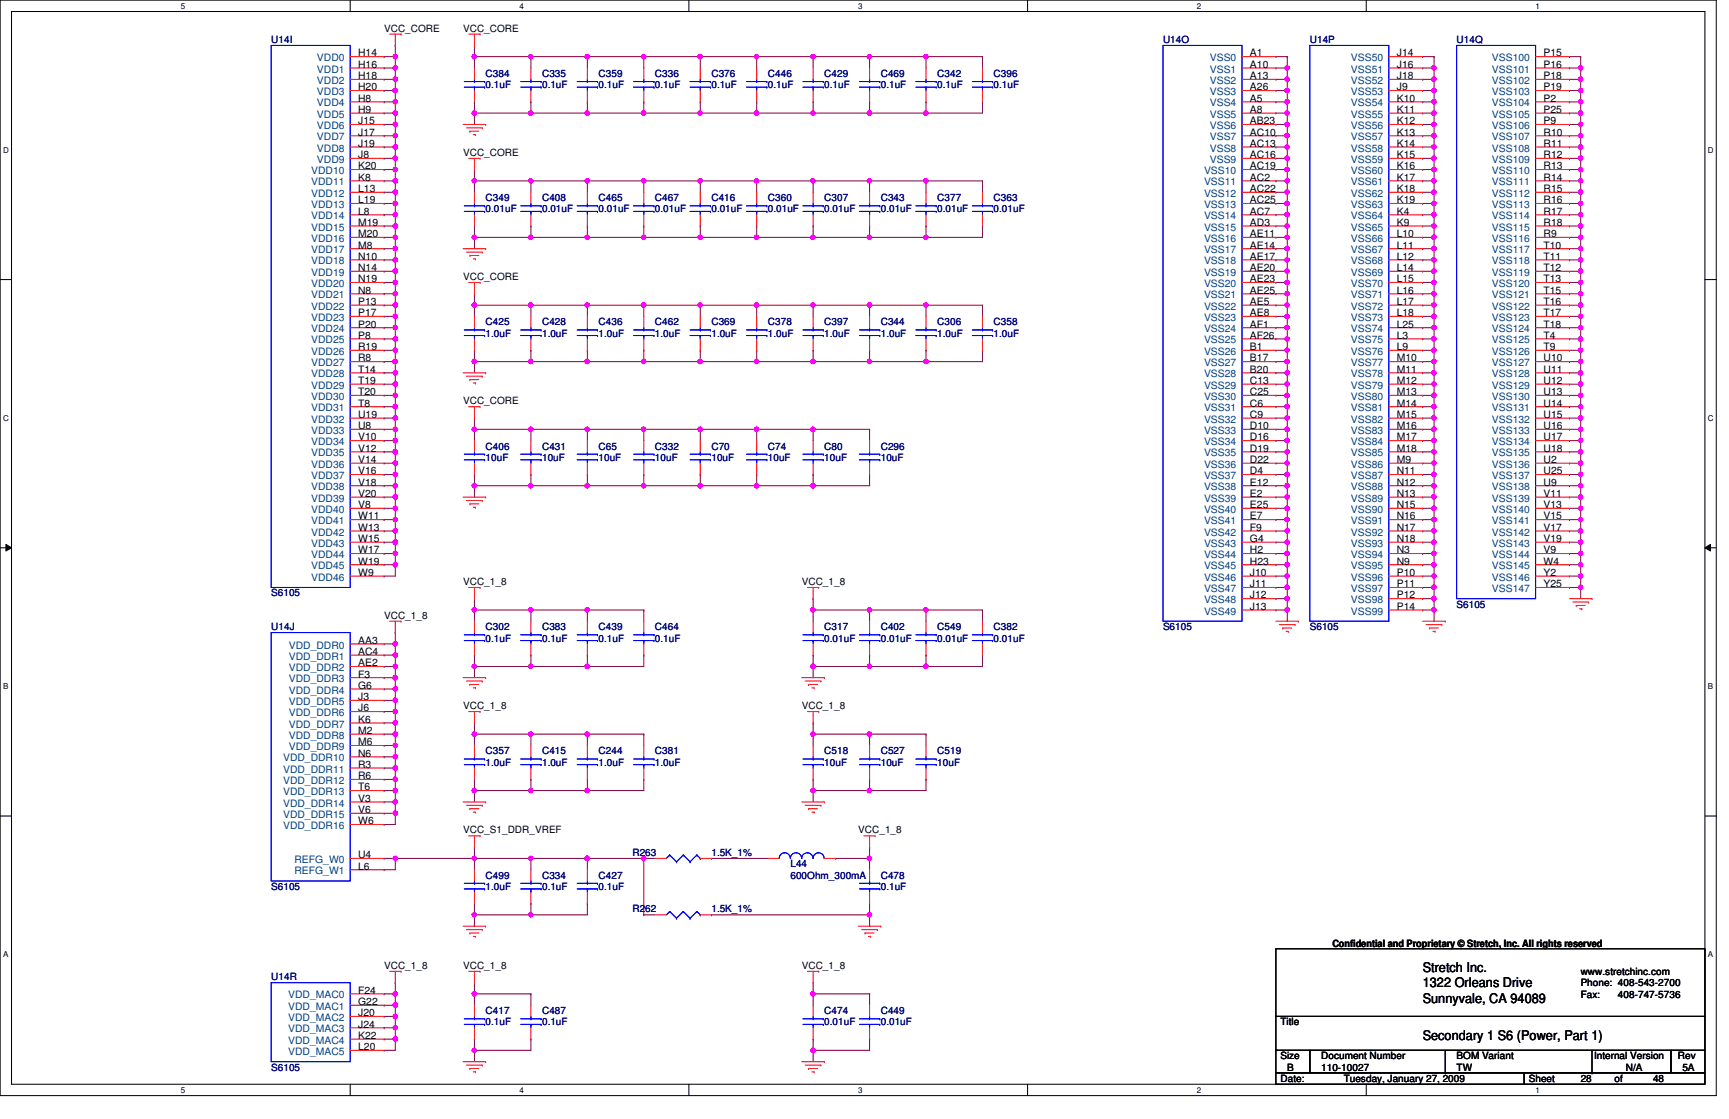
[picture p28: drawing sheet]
<svg xmlns="http://www.w3.org/2000/svg" width="432mm" height="279mm" viewBox="0 0 432 279" stroke-linecap="round" stroke-linejoin="round" font-family="sans-serif">
<defs><g id="words">
<g font-size="3.3">
<text x="355.3" y="242.7">Stretch Inc.</text>
<text x="355.3" y="246.5">1322 Orleans Drive</text>
<text x="355.3" y="250.4">Sunnyvale, CA 94089</text>
<text x="355.3" y="259.6">Secondary 1 S6 (Power, Part 1)</text>
</g>
<g font-size="2.5" fill="#000080">
<text x="67.7" y="10.8">U14I</text>
<text x="290.4" y="10.8">U14O</text>
<text x="327.1" y="10.8">U14P</text>
<text x="363.8" y="10.8">U14Q</text>
<text x="121.3" y="19.2">C384</text>
<text x="121.3" y="22.1">0.1uF</text>
<text x="135.4" y="19.2">C335</text>
<text x="135.4" y="22.1">0.1uF</text>
<text x="149.5" y="19.2">C359</text>
<text x="149.5" y="22.1">0.1uF</text>
<text x="163.6" y="19.2">C336</text>
<text x="163.6" y="22.1">0.1uF</text>
<text x="177.7" y="19.2">C376</text>
<text x="177.7" y="22.1">0.1uF</text>
<text x="191.8" y="19.2">C446</text>
<text x="191.8" y="22.1">0.1uF</text>
<text x="205.9" y="19.2">C429</text>
<text x="205.9" y="22.1">0.1uF</text>
<text x="220" y="19.2">C469</text>
<text x="220" y="22.1">0.1uF</text>
<text x="234.1" y="19.2">C342</text>
<text x="234.1" y="22.1">0.1uF</text>
<text x="248.2" y="19.2">C396</text>
<text x="248.2" y="22.1">0.1uF</text>
<text x="121.3" y="50.2">C349</text>
<text x="121.3" y="53">0.01uF</text>
<text x="135.4" y="50.2">C408</text>
<text x="135.4" y="53">0.01uF</text>
<text x="149.5" y="50.2">C465</text>
<text x="149.5" y="53">0.01uF</text>
<text x="163.6" y="50.2">C467</text>
<text x="163.6" y="53">0.01uF</text>
<text x="177.7" y="50.2">C416</text>
<text x="177.7" y="53">0.01uF</text>
<text x="191.8" y="50.2">C360</text>
<text x="191.8" y="53">0.01uF</text>
<text x="205.9" y="50.2">C307</text>
<text x="205.9" y="53">0.01uF</text>
<text x="220" y="50.2">C343</text>
<text x="220" y="53">0.01uF</text>
<text x="234.1" y="50.2">C377</text>
<text x="234.1" y="53">0.01uF</text>
<text x="248.2" y="50.2">C363</text>
<text x="248.2" y="53">0.01uF</text>
<text x="121.3" y="81.2">C425</text>
<text x="135.4" y="81.2">C428</text>
<text x="149.5" y="81.2">C436</text>
<text x="163.6" y="81.2">C462</text>
<text x="177.7" y="81.2">C369</text>
<text x="191.8" y="81.2">C378</text>
<text x="205.9" y="81.2">C397</text>
<text x="220" y="81.2">C344</text>
<text x="234.1" y="81.2">C306</text>
<text x="248.2" y="81.2">C358</text>
<text x="121.3" y="84.1">1.0uF</text>
<text x="135.4" y="84.1">1.0uF</text>
<text x="149.5" y="84.1">1.0uF</text>
<text x="163.6" y="84.1">1.0uF</text>
<text x="177.7" y="84.1">1.0uF</text>
<text x="191.8" y="84.1">1.0uF</text>
<text x="205.9" y="84.1">1.0uF</text>
<text x="220" y="84.1">1.0uF</text>
<text x="234.1" y="84.1">1.0uF</text>
<text x="248.2" y="84.1">1.0uF</text>
<text x="121.3" y="112.3">C406</text>
<text x="135.4" y="112.3">C431</text>
<text x="149.5" y="112.3">C65</text>
<text x="163.6" y="112.3">C332</text>
<text x="177.7" y="112.3">C70</text>
<text x="191.8" y="112.3">C74</text>
<text x="205.9" y="112.3">C80</text>
<text x="220" y="112.3">C296</text>
<text x="121.3" y="115.1">10uF</text>
<text x="135.4" y="115.1">10uF</text>
<text x="149.5" y="115.1">10uF</text>
<text x="163.6" y="115.1">10uF</text>
<text x="177.7" y="115.1">10uF</text>
<text x="191.8" y="115.1">10uF</text>
<text x="205.9" y="115.1">10uF</text>
<text x="220" y="115.1">10uF</text>
<text x="67.7" y="148.9">S6105</text>
<text x="363.8" y="151.7">S6105</text>
<text x="67.7" y="157.4">U14J</text>
<text x="121.3" y="157.4">C302</text>
<text x="121.3" y="160.2">0.1uF</text>
<text x="135.4" y="157.4">C383</text>
<text x="135.4" y="160.2">0.1uF</text>
<text x="149.5" y="157.4">C439</text>
<text x="149.5" y="160.2">0.1uF</text>
<text x="163.6" y="157.4">C464</text>
<text x="163.6" y="160.2">0.1uF</text>
<text x="205.9" y="157.4">C317</text>
<text x="205.9" y="160.2">0.01uF</text>
<text x="220" y="157.4">C402</text>
<text x="220" y="160.2">0.01uF</text>
<text x="234.1" y="157.4">C549</text>
<text x="234.1" y="160.2">0.01uF</text>
<text x="248.2" y="157.4">C382</text>
<text x="248.2" y="160.2">0.01uF</text>
<text x="290.4" y="157.4">S6105</text>
<text x="327.1" y="157.4">S6105</text>
<text x="121.3" y="188.4">C357</text>
<text x="121.3" y="191.2">1.0uF</text>
<text x="135.4" y="188.4">C415</text>
<text x="135.4" y="191.2">1.0uF</text>
<text x="149.5" y="188.4">C244</text>
<text x="149.5" y="191.2">1.0uF</text>
<text x="163.6" y="188.4">C381</text>
<text x="163.6" y="191.2">1.0uF</text>
<text x="205.9" y="188.4">C518</text>
<text x="205.9" y="191.2">10uF</text>
<text x="220" y="188.4">C527</text>
<text x="220" y="191.2">10uF</text>
<text x="234.1" y="188.4">C519</text>
<text x="234.1" y="191.2">10uF</text>
<text x="157.9" y="213.7">R263</text>
<text x="177.7" y="213.7">1.5K_1%</text>
<text x="121.3" y="219.4">C499</text>
<text x="135.4" y="219.4">C334</text>
<text x="149.5" y="219.4">C427</text>
<text x="197.4" y="216.6">L44</text>
<text x="197.4" y="219.4">600Ohm_300mA</text>
<text x="220" y="219.4">C478</text>
<text x="67.7" y="222.2">S6105</text>
<text x="121.3" y="222.2">1.0uF</text>
<text x="135.4" y="222.2">0.1uF</text>
<text x="149.5" y="222.2">0.1uF</text>
<text x="157.9" y="227.8">R262</text>
<text x="177.7" y="227.8">1.5K_1%</text>
<text x="220" y="222.2">0.1uF</text>
<text x="67.7" y="244.8">U14R</text>
<text x="121.3" y="253.2">C417</text>
<text x="121.3" y="256">0.1uF</text>
<text x="135.4" y="253.2">C487</text>
<text x="135.4" y="256">0.1uF</text>
<text x="205.9" y="253.2">C474</text>
<text x="205.9" y="256">0.01uF</text>
<text x="220" y="253.2">C449</text>
<text x="220" y="256">0.01uF</text>
<text x="67.7" y="267.3">S6105</text>
</g>
<g font-size="2.5">
<text x="95.9" y="8">VCC_CORE</text>
<text x="115.7" y="8">VCC_CORE</text>
<text x="89.5" y="14.1">H14</text>
<text x="89.5" y="16.9">H16</text>
<text x="312.2" y="14.1">A1</text>
<text x="312.2" y="16.9">A10</text>
<text x="348.8" y="16.9">J16</text>
<text x="348.8" y="14.1">J14</text>
<text x="385.5" y="14.1">P15</text>
<text x="385.5" y="16.9">P16</text>
<text x="89.5" y="19.8">H18</text>
<text x="89.5" y="22.6">H20</text>
<text x="312.2" y="19.8">A13</text>
<text x="312.2" y="22.6">A26</text>
<text x="348.8" y="19.8">J18</text>
<text x="348.8" y="22.6">J9</text>
<text x="385.5" y="19.8">P18</text>
<text x="385.5" y="22.6">P19</text>
<text x="89.5" y="25.4">H8</text>
<text x="89.5" y="28.2">H9</text>
<text x="312.2" y="25.4">A5</text>
<text x="312.2" y="28.2">A8</text>
<text x="348.8" y="25.4">K10</text>
<text x="348.8" y="28.2">K11</text>
<text x="385.5" y="25.4">P2</text>
<text x="385.5" y="28.2">P25</text>
<text x="89.5" y="31">J15</text>
<text x="89.5" y="33.9">J17</text>
<text x="312.2" y="31">AB23</text>
<text x="312.2" y="33.9">AC10</text>
<text x="348.8" y="31">K12</text>
<text x="348.8" y="33.9">K13</text>
<text x="385.5" y="31">P9</text>
<text x="385.5" y="33.9">R10</text>
<text x="89.5" y="36.7">J19</text>
<text x="89.5" y="39.5">J8</text>
<text x="115.7" y="38.9">VCC_CORE</text>
<text x="312.2" y="36.7">AC13</text>
<text x="312.2" y="39.5">AC16</text>
<text x="348.8" y="36.7">K14</text>
<text x="348.8" y="39.5">K15</text>
<text x="385.5" y="36.7">R11</text>
<text x="385.5" y="39.5">R12</text>
<text x="89.5" y="42.3">K20</text>
<text x="89.5" y="45.1">K8</text>
<text x="89.5" y="48">L13</text>
<text x="312.2" y="42.3">AC19</text>
<text x="312.2" y="45.1">AC2</text>
<text x="312.2" y="48">AC22</text>
<text x="348.8" y="42.3">K16</text>
<text x="348.8" y="45.1">K17</text>
<text x="348.8" y="48">K18</text>
<text x="385.5" y="42.3">R13</text>
<text x="385.5" y="45.1">R14</text>
<text x="385.5" y="48">R15</text>
<text x="89.5" y="50.8">L19</text>
<text x="89.5" y="53.6">L8</text>
<text x="312.2" y="50.8">AC25</text>
<text x="312.2" y="53.6">AC7</text>
<text x="348.8" y="50.8">K19</text>
<text x="348.8" y="53.6">K4</text>
<text x="385.5" y="50.8">R16</text>
<text x="385.5" y="53.6">R17</text>
<text x="89.5" y="56.4">M19</text>
<text x="89.5" y="59.2">M20</text>
<text x="312.2" y="56.4">AD3</text>
<text x="312.2" y="59.2">AE11</text>
<text x="348.8" y="56.4">K9</text>
<text x="348.8" y="59.2">L10</text>
<text x="385.5" y="56.4">R18</text>
<text x="385.5" y="59.2">R9</text>
<text x="89.5" y="62.1">M8</text>
<text x="89.5" y="64.9">N10</text>
<text x="312.2" y="62.1">AE14</text>
<text x="312.2" y="64.9">AE17</text>
<text x="348.8" y="62.1">L11</text>
<text x="348.8" y="64.9">L12</text>
<text x="385.5" y="62.1">T10</text>
<text x="385.5" y="64.9">T11</text>
<text x="89.5" y="67.7">N14</text>
<text x="89.5" y="70.5">N19</text>
<text x="115.7" y="70">VCC_CORE</text>
<text x="312.2" y="67.7">AE20</text>
<text x="312.2" y="70.5">AE23</text>
<text x="348.8" y="67.7">L14</text>
<text x="348.8" y="70.5">L15</text>
<text x="385.5" y="67.7">T12</text>
<text x="385.5" y="70.5">T13</text>
<text x="89.5" y="73.3">N8</text>
<text x="89.5" y="76.2">P13</text>
<text x="312.2" y="73.3">AE25</text>
<text x="312.2" y="76.2">AE5</text>
<text x="348.8" y="73.3">L16</text>
<text x="348.8" y="76.2">L17</text>
<text x="385.5" y="73.3">T15</text>
<text x="385.5" y="76.2">T16</text>
<text x="89.5" y="79">P17</text>
<text x="89.5" y="81.8">P20</text>
<text x="312.2" y="79">AE8</text>
<text x="312.2" y="81.8">AF1</text>
<text x="348.8" y="79">L18</text>
<text x="348.8" y="81.8">L25</text>
<text x="385.5" y="79">T17</text>
<text x="385.5" y="81.8">T18</text>
<text x="89.5" y="84.6">P8</text>
<text x="89.5" y="87.4">R19</text>
<text x="312.2" y="84.6">AF26</text>
<text x="312.2" y="87.4">B1</text>
<text x="348.8" y="84.6">L3</text>
<text x="348.8" y="87.4">L9</text>
<text x="385.5" y="84.6">T4</text>
<text x="385.5" y="87.4">T9</text>
<text x="89.5" y="90.3">R8</text>
<text x="89.5" y="93">T14</text>
<text x="89.5" y="95.9">T19</text>
<text x="312.2" y="90.3">B17</text>
<text x="312.2" y="93">B20</text>
<text x="312.2" y="95.9">C13</text>
<text x="348.8" y="90.3">M10</text>
<text x="348.8" y="93">M11</text>
<text x="348.8" y="95.9">M12</text>
<text x="385.5" y="90.3">U10</text>
<text x="385.5" y="93">U11</text>
<text x="385.5" y="95.9">U12</text>
<text x="89.5" y="98.7">T20</text>
<text x="89.5" y="101.5">T8</text>
<text x="115.7" y="101">VCC_CORE</text>
<text x="312.2" y="98.7">C25</text>
<text x="312.2" y="101.5">C6</text>
<text x="348.8" y="98.7">M13</text>
<text x="348.8" y="101.5">M14</text>
<text x="385.5" y="98.7">U13</text>
<text x="385.5" y="101.5">U14</text>
<text x="89.5" y="104.4">U19</text>
<text x="89.5" y="107.1">U8</text>
<text x="312.2" y="104.4">C9</text>
<text x="312.2" y="107.1">D10</text>
<text x="348.8" y="104.4">M15</text>
<text x="348.8" y="107.1">M16</text>
<text x="385.5" y="104.4">U15</text>
<text x="385.5" y="107.1">U16</text>
<text x="89.5" y="110">V10</text>
<text x="89.5" y="112.8">V12</text>
<text x="312.2" y="110">D16</text>
<text x="312.2" y="112.8">D19</text>
<text x="348.8" y="110">M17</text>
<text x="348.8" y="112.8">M18</text>
<text x="385.5" y="110">U17</text>
<text x="385.5" y="112.8">U18</text>
<text x="89.5" y="115.6">V14</text>
<text x="89.5" y="118.4">V16</text>
<text x="312.2" y="115.6">D22</text>
<text x="312.2" y="118.4">D4</text>
<text x="348.8" y="115.6">M9</text>
<text x="348.8" y="118.4">N11</text>
<text x="385.5" y="115.6">U2</text>
<text x="385.5" y="118.4">U25</text>
<text x="89.5" y="121.2">V18</text>
<text x="89.5" y="124.1">V20</text>
<text x="312.2" y="121.2">E12</text>
<text x="312.2" y="124.1">E2</text>
<text x="348.8" y="121.2">N12</text>
<text x="348.8" y="124.1">N13</text>
<text x="385.5" y="121.2">U9</text>
<text x="385.5" y="124.1">V11</text>
<text x="89.5" y="126.9">V8</text>
<text x="89.5" y="129.7">W11</text>
<text x="312.2" y="126.9">E25</text>
<text x="312.2" y="129.7">E7</text>
<text x="348.8" y="126.9">N15</text>
<text x="348.8" y="129.7">N16</text>
<text x="385.5" y="126.9">V13</text>
<text x="385.5" y="129.7">V15</text>
<text x="89.5" y="132.5">W13</text>
<text x="89.5" y="135.3">W15</text>
<text x="312.2" y="132.5">F9</text>
<text x="312.2" y="135.3">G4</text>
<text x="348.8" y="132.5">N17</text>
<text x="348.8" y="135.3">N18</text>
<text x="385.5" y="132.5">V17</text>
<text x="385.5" y="135.3">V19</text>
<text x="89.5" y="138.2">W17</text>
<text x="89.5" y="141">W19</text>
<text x="89.5" y="143.8">W9</text>
<text x="312.2" y="138.2">H2</text>
<text x="312.2" y="141">H23</text>
<text x="312.2" y="143.8">J10</text>
<text x="348.8" y="138.2">N3</text>
<text x="348.8" y="141">N9</text>
<text x="348.8" y="143.8">P10</text>
<text x="385.5" y="138.2">V9</text>
<text x="385.5" y="141">W4</text>
<text x="385.5" y="143.8">Y2</text>
<text x="115.7" y="146.1">VCC_1_8</text>
<text x="200.2" y="146.1">VCC_1_8</text>
<text x="312.2" y="146.6">J11</text>
<text x="312.2" y="149.4">J12</text>
<text x="348.8" y="146.6">P11</text>
<text x="348.8" y="149.4">P12</text>
<text x="385.5" y="146.6">Y25</text>
<text x="95.9" y="154.6">VCC_1_8</text>
<text x="312.2" y="152.3">J13</text>
<text x="348.8" y="152.3">P14</text>
<text x="89.5" y="160.7">AA3</text>
<text x="89.5" y="163.5">AC4</text>
<text x="89.5" y="166.4">AE2</text>
<text x="89.5" y="169.2">F3</text>
<text x="89.5" y="172">G6</text>
<text x="89.5" y="174.8">J3</text>
<text x="89.5" y="177.6">J6</text>
<text x="115.7" y="177.1">VCC_1_8</text>
<text x="200.2" y="177.1">VCC_1_8</text>
<text x="89.5" y="180.5">K6</text>
<text x="89.5" y="183.3">M2</text>
<text x="89.5" y="186.1">M6</text>
<text x="89.5" y="188.9">N6</text>
<text x="89.5" y="191.7">R3</text>
<text x="89.5" y="194.6">R6</text>
<text x="89.5" y="197.4">T6</text>
<text x="89.5" y="200.2">V3</text>
<text x="89.5" y="203">V6</text>
<text x="89.5" y="205.8">W6</text>
<text x="115.7" y="208.1">VCC_S1_DDR_VREF</text>
<text x="214.3" y="208.1">VCC_1_8</text>
<text x="89.5" y="214.3">U4</text>
<text x="89.5" y="217.1">L6</text>
<text x="332.7" y="236.4">Confidential and Proprietary © Stretch, Inc. All rights reserved</text>
<text x="95.9" y="241.9">VCC_1_8</text>
<text x="115.7" y="241.9">VCC_1_8</text>
<text x="200.2" y="241.9">VCC_1_8</text>
<text x="394.8" y="243.4">www.stretchinc.com</text>
<text x="89.5" y="248.1">F24</text>
<text x="89.5" y="251">G22</text>
<text x="394.8" y="246.3">Phone: 408-543-2700</text>
<text x="394.8" y="249.2">Fax:</text>
<text x="404.1" y="249.2">408-747-5736</text>
<text x="89.5" y="253.7">J20</text>
<text x="89.5" y="256.6">J24</text>
<text x="319.8" y="256">Title</text>
<text x="89.5" y="259.4">K22</text>
<text x="89.5" y="262.2">L20</text>
<text x="319.8" y="264.5">Size</text>
<text x="321.5" y="267.3">B</text>
<text x="329.9" y="267.3">110-10027</text>
<text x="329.9" y="264.5">Document Number</text>
<text x="363.8" y="264.5">BOM Variant</text>
<text x="363.8" y="267.3">TW</text>
<text x="398.1" y="264.5">Internal Version</text>
<text x="406.1" y="267.3">N/A</text>
<text x="419" y="264.5">Rev</text>
<text x="420.2" y="267.3">5A</text>
<text x="319.8" y="270.1">Date:</text>
<text x="335.6" y="270.1">Tuesday, January 27, 2009</text>
<text x="381.8" y="270.1">Sheet</text>
<text x="394.8" y="270.1">28</text>
<text x="403.2" y="270.1">of</text>
<text x="412.8" y="270.1">48</text>
</g>
<g font-size="2.5" fill="#004080">
<text x="79.2" y="15.3">VDD0</text>
<text x="302.1" y="15.3">VSS0</text>
<text x="337.4" y="15.3">VSS50</text>
<text x="372.6" y="15.3">VSS100</text>
<text x="79.2" y="18.1">VDD1</text>
<text x="79.2" y="21">VDD2</text>
<text x="79.2" y="23.7">VDD3</text>
<text x="302.1" y="18.1">VSS1</text>
<text x="302.1" y="21">VSS2</text>
<text x="302.1" y="23.7">VSS3</text>
<text x="337.4" y="18.1">VSS51</text>
<text x="337.4" y="21">VSS52</text>
<text x="337.4" y="23.7">VSS53</text>
<text x="372.6" y="21">VSS102</text>
<text x="372.6" y="23.7">VSS103</text>
<text x="372.6" y="18.1">VSS101</text>
<text x="79.2" y="26.6">VDD4</text>
<text x="79.2" y="29.4">VDD5</text>
<text x="302.1" y="26.6">VSS4</text>
<text x="302.1" y="29.4">VSS5</text>
<text x="337.4" y="26.6">VSS54</text>
<text x="337.4" y="29.4">VSS55</text>
<text x="372.6" y="26.6">VSS104</text>
<text x="372.6" y="29.4">VSS105</text>
<text x="79.2" y="32.2">VDD6</text>
<text x="79.2" y="35.1">VDD7</text>
<text x="302.1" y="32.2">VSS6</text>
<text x="302.1" y="35.1">VSS7</text>
<text x="337.4" y="32.2">VSS56</text>
<text x="337.4" y="35.1">VSS57</text>
<text x="372.6" y="32.2">VSS106</text>
<text x="372.6" y="35.1">VSS107</text>
<text x="79.2" y="37.8">VDD8</text>
<text x="79.2" y="40.7">VDD9</text>
<text x="302.1" y="37.8">VSS8</text>
<text x="302.1" y="40.7">VSS9</text>
<text x="337.4" y="37.8">VSS58</text>
<text x="337.4" y="40.7">VSS59</text>
<text x="372.6" y="37.8">VSS108</text>
<text x="372.6" y="40.7">VSS109</text>
<text x="77.7" y="43.5">VDD10</text>
<text x="77.7" y="46.3">VDD11</text>
<text x="300.7" y="43.5">VSS10</text>
<text x="300.7" y="46.3">VSS11</text>
<text x="337.4" y="43.5">VSS60</text>
<text x="337.4" y="46.3">VSS61</text>
<text x="372.6" y="43.5">VSS110</text>
<text x="372.6" y="46.3">VSS111</text>
<text x="77.7" y="49.1">VDD12</text>
<text x="77.7" y="51.9">VDD13</text>
<text x="300.7" y="49.1">VSS12</text>
<text x="300.7" y="51.9">VSS13</text>
<text x="337.4" y="49.1">VSS62</text>
<text x="337.4" y="51.9">VSS63</text>
<text x="372.6" y="49.1">VSS112</text>
<text x="372.6" y="51.9">VSS113</text>
<text x="77.7" y="54.8">VDD14</text>
<text x="77.7" y="57.6">VDD15</text>
<text x="300.7" y="54.8">VSS14</text>
<text x="300.7" y="57.6">VSS15</text>
<text x="337.4" y="54.8">VSS64</text>
<text x="337.4" y="57.6">VSS65</text>
<text x="372.6" y="54.8">VSS114</text>
<text x="372.6" y="57.6">VSS115</text>
<text x="77.7" y="60.4">VDD16</text>
<text x="77.7" y="63.2">VDD17</text>
<text x="300.7" y="60.4">VSS16</text>
<text x="300.7" y="63.2">VSS17</text>
<text x="337.4" y="60.4">VSS66</text>
<text x="337.4" y="63.2">VSS67</text>
<text x="372.6" y="60.4">VSS116</text>
<text x="372.6" y="63.2">VSS117</text>
<text x="77.7" y="66">VDD18</text>
<text x="77.7" y="68.9">VDD19</text>
<text x="77.7" y="71.7">VDD20</text>
<text x="300.7" y="66">VSS18</text>
<text x="300.7" y="68.9">VSS19</text>
<text x="300.7" y="71.7">VSS20</text>
<text x="337.4" y="66">VSS68</text>
<text x="337.4" y="68.9">VSS69</text>
<text x="337.4" y="71.7">VSS70</text>
<text x="372.6" y="66">VSS118</text>
<text x="372.6" y="68.9">VSS119</text>
<text x="372.6" y="71.7">VSS120</text>
<text x="77.7" y="74.5">VDD21</text>
<text x="77.7" y="77.3">VDD22</text>
<text x="300.7" y="74.5">VSS21</text>
<text x="300.7" y="77.3">VSS22</text>
<text x="337.4" y="74.5">VSS71</text>
<text x="337.4" y="77.3">VSS72</text>
<text x="372.6" y="74.5">VSS121</text>
<text x="372.6" y="77.3">VSS122</text>
<text x="77.7" y="80.1">VDD23</text>
<text x="77.7" y="83">VDD24</text>
<text x="300.7" y="80.1">VSS23</text>
<text x="300.7" y="83">VSS24</text>
<text x="337.4" y="80.1">VSS73</text>
<text x="337.4" y="83">VSS74</text>
<text x="372.6" y="80.1">VSS123</text>
<text x="372.6" y="83">VSS124</text>
<text x="77.7" y="85.8">VDD25</text>
<text x="77.7" y="88.6">VDD26</text>
<text x="300.7" y="85.8">VSS25</text>
<text x="300.7" y="88.6">VSS26</text>
<text x="337.4" y="85.8">VSS75</text>
<text x="337.4" y="88.6">VSS76</text>
<text x="372.6" y="85.8">VSS125</text>
<text x="372.6" y="88.6">VSS126</text>
<text x="77.7" y="91.4">VDD27</text>
<text x="77.7" y="94.2">VDD28</text>
<text x="300.7" y="91.4">VSS27</text>
<text x="300.7" y="94.2">VSS28</text>
<text x="337.4" y="91.4">VSS77</text>
<text x="337.4" y="94.2">VSS78</text>
<text x="372.6" y="91.4">VSS127</text>
<text x="372.6" y="94.2">VSS128</text>
<text x="77.7" y="97.1">VDD29</text>
<text x="77.7" y="99.9">VDD30</text>
<text x="300.7" y="97.1">VSS29</text>
<text x="300.7" y="99.9">VSS30</text>
<text x="337.4" y="97.1">VSS79</text>
<text x="337.4" y="99.9">VSS80</text>
<text x="372.6" y="97.1">VSS129</text>
<text x="372.6" y="99.9">VSS130</text>
<text x="77.7" y="102.7">VDD31</text>
<text x="77.7" y="105.5">VDD32</text>
<text x="300.7" y="102.7">VSS31</text>
<text x="300.7" y="105.5">VSS32</text>
<text x="337.4" y="102.7">VSS81</text>
<text x="337.4" y="105.5">VSS82</text>
<text x="372.6" y="102.7">VSS131</text>
<text x="372.6" y="105.5">VSS132</text>
<text x="77.7" y="108.3">VDD33</text>
<text x="77.7" y="111.2">VDD34</text>
<text x="77.7" y="114">VDD35</text>
<text x="300.7" y="108.3">VSS33</text>
<text x="300.7" y="111.2">VSS34</text>
<text x="300.7" y="114">VSS35</text>
<text x="337.4" y="108.3">VSS83</text>
<text x="337.4" y="111.2">VSS84</text>
<text x="337.4" y="114">VSS85</text>
<text x="372.6" y="108.3">VSS133</text>
<text x="372.6" y="111.2">VSS134</text>
<text x="372.6" y="114">VSS135</text>
<text x="77.7" y="116.8">VDD36</text>
<text x="77.7" y="119.6">VDD37</text>
<text x="300.7" y="116.8">VSS36</text>
<text x="300.7" y="119.6">VSS37</text>
<text x="337.4" y="116.8">VSS86</text>
<text x="337.4" y="119.6">VSS87</text>
<text x="372.6" y="116.8">VSS136</text>
<text x="372.6" y="119.6">VSS137</text>
<text x="77.7" y="122.4">VDD38</text>
<text x="77.7" y="125.3">VDD39</text>
<text x="300.7" y="122.4">VSS38</text>
<text x="300.7" y="125.3">VSS39</text>
<text x="337.4" y="122.4">VSS88</text>
<text x="337.4" y="125.3">VSS89</text>
<text x="372.6" y="122.4">VSS138</text>
<text x="372.6" y="125.3">VSS139</text>
<text x="77.7" y="128.1">VDD40</text>
<text x="77.7" y="130.9">VDD41</text>
<text x="300.7" y="128.1">VSS40</text>
<text x="300.7" y="130.9">VSS41</text>
<text x="337.4" y="128.1">VSS90</text>
<text x="337.4" y="130.9">VSS91</text>
<text x="372.6" y="128.1">VSS140</text>
<text x="372.6" y="130.9">VSS141</text>
<text x="77.7" y="133.7">VDD42</text>
<text x="77.7" y="136.5">VDD43</text>
<text x="300.7" y="133.7">VSS42</text>
<text x="300.7" y="136.5">VSS43</text>
<text x="337.4" y="133.7">VSS92</text>
<text x="337.4" y="136.5">VSS93</text>
<text x="372.6" y="133.7">VSS142</text>
<text x="372.6" y="136.5">VSS143</text>
<text x="77.7" y="139.4">VDD44</text>
<text x="77.7" y="142.2">VDD45</text>
<text x="300.7" y="139.4">VSS44</text>
<text x="300.7" y="142.2">VSS45</text>
<text x="337.4" y="139.4">VSS94</text>
<text x="337.4" y="142.2">VSS95</text>
<text x="372.6" y="139.4">VSS144</text>
<text x="372.6" y="142.2">VSS145</text>
<text x="77.7" y="145">VDD46</text>
<text x="300.7" y="145">VSS46</text>
<text x="300.7" y="147.8">VSS47</text>
<text x="337.4" y="145">VSS96</text>
<text x="337.4" y="147.8">VSS97</text>
<text x="372.6" y="145">VSS146</text>
<text x="372.6" y="147.8">VSS147</text>
<text x="300.7" y="150.6">VSS48</text>
<text x="300.7" y="153.5">VSS49</text>
<text x="337.4" y="150.6">VSS98</text>
<text x="337.4" y="153.5">VSS99</text>
<text x="72.1" y="161.9">VDD_DDR0</text>
<text x="72.1" y="164.7">VDD_DDR1</text>
<text x="72.1" y="167.6">VDD_DDR2</text>
<text x="72.1" y="170.3">VDD_DDR3</text>
<text x="72.1" y="173.2">VDD_DDR4</text>
<text x="72.1" y="176">VDD_DDR5</text>
<text x="72.1" y="178.8">VDD_DDR6</text>
<text x="72.1" y="181.7">VDD_DDR7</text>
<text x="72.1" y="184.4">VDD_DDR8</text>
<text x="70.7" y="190.1">VDD_DDR10</text>
<text x="72.1" y="187.3">VDD_DDR9</text>
<text x="70.7" y="192.9">VDD_DDR11</text>
<text x="70.7" y="195.7">VDD_DDR12</text>
<text x="70.7" y="198.5">VDD_DDR13</text>
<text x="70.7" y="201.4">VDD_DDR14</text>
<text x="70.7" y="204.2">VDD_DDR15</text>
<text x="70.7" y="207">VDD_DDR16</text>
<text x="73.5" y="215.5">REFG_W0</text>
<text x="73.5" y="218.3">REFG_W1</text>
<text x="72" y="249.3">VDD_MAC0</text>
<text x="72" y="252.1">VDD_MAC1</text>
<text x="72" y="254.9">VDD_MAC2</text>
<text x="72" y="257.8">VDD_MAC3</text>
<text x="72" y="260.6">VDD_MAC4</text>
<text x="72" y="263.4">VDD_MAC5</text>
</g>
<g font-size="2">
<text x="45.2" y="2.2">5</text>
<text x="129.8" y="2.2">4</text>
<text x="214.3" y="2.2">3</text>
<text x="298.9" y="2.2">2</text>
<text x="383.5" y="2.2">1</text>
<text x=".8" y="38.1">D</text>
<text x="426.5" y="38.1">D</text>
<text x=".8" y="105.1">C</text>
<text x="426.5" y="105.1">C</text>
<text x=".8" y="172">B</text>
<text x="426.5" y="172">B</text>
<text x=".8" y="239">A</text>
<text x="426.5" y="239">A</text>
<text x="45.2" y="272.9">5</text>
<text x="129.8" y="272.9">4</text>
<text x="214.3" y="272.9">3</text>
<text x="298.9" y="272.9">2</text>
<text x="383.5" y="272.9">1</text>
</g>
</g></defs>
<path d="M0 0h428.6v273.6h-428.6zM2.9 2.9h422.9v267.8h-422.9z" fill="none" stroke="#000" stroke-width=".25"/>
<g fill="#fff">
<path d="M45.2 .4h1.1v2.2h-1.1z"/>
<path d="M45.2 271.1h1.1v2.2h-1.1z"/>
</g>
<path d="M87.5 0v2.9M87.5 270.7v2.9" fill="none" stroke="#000" stroke-width=".25"/>
<g fill="#fff">
<path d="M129.8 .4h1.1v2.2h-1.1z"/>
<path d="M129.8 271.1h1.1v2.2h-1.1z"/>
</g>
<path d="M172 0v2.9M172 270.7v2.9" fill="none" stroke="#000" stroke-width=".25"/>
<g fill="#fff">
<path d="M214.3 .4h1.1v2.2h-1.1z"/>
<path d="M214.3 271.1h1.1v2.2h-1.1z"/>
</g>
<path d="M256.6 0v2.9M256.6 270.7v2.9" fill="none" stroke="#000" stroke-width=".25"/>
<g fill="#fff">
<path d="M298.9 .4h1.1v2.2h-1.1z"/>
<path d="M298.9 271.1h1.1v2.2h-1.1z"/>
</g>
<path d="M341.2 0v2.9M341.2 270.7v2.9" fill="none" stroke="#000" stroke-width=".25"/>
<g fill="#fff">
<path d="M383.5 .4h1.1v2.2h-1.1z"/>
<path d="M383.5 271.1h1.1v2.2h-1.1z"/>
<path d="M.8 36.3h1.4v2.3h-1.4z"/>
<path d="M426.5 36.3h1.4v2.3h-1.4z"/>
<path d="M.8 103.3h1.4v2.2h-1.4z"/>
<path d="M426.5 103.3h1.4v2.2h-1.4z"/>
</g>
<path d="M0 69.8h2.9M425.8 69.8h2.8" fill="none" stroke="#000" stroke-width=".25"/>
<g fill="#fff">
<path d="M.8 170.2h1.3v2.3h-1.3z"/>
<path d="M426.5 170.2h1.3v2.3h-1.3z"/>
</g>
<path d="M0 136.8h2.9M1.5 135.9l1.4 .9-1.4 .8zM425.8 136.8l1.4-.9v1.7zM425.8 136.8h2.8" fill="none" stroke="#000" stroke-width=".25"/>
<path d="M1.5 135.9l1.4 .9-1.4 .8zM425.8 136.8l1.4-.9v1.7z" fill="#000"/>
<g fill="#fff">
<path d="M.8 237.2h1.3v2.2h-1.3z"/>
<path d="M426.5 237.2h1.3v2.2h-1.3z"/>
</g>
<path d="M0 203.8h2.9M425.8 203.8h2.8" fill="none" stroke="#000" stroke-width=".25"/>
<path d="M231.3 14.1h.1M231.3 14.1h14.1" fill="none" stroke="#800040" stroke-width=".25"/>
<circle cx="231.2" cy="14.1" r=".56" fill="#f0f"/>
<circle cx="231.2" cy="14.1" r=".56" fill="none" stroke="#f0f" stroke-width=".25"/>
<path d="M245.4 14.1h.1M245.4 14.1v2.9M231.3 28.2h.1M231.3 28.2h14.1" fill="none" stroke="#800040" stroke-width=".25"/>
<circle cx="231.2" cy="28.2" r=".56" fill="#f0f"/>
<circle cx="231.2" cy="28.2" r=".56" fill="none" stroke="#f0f" stroke-width=".25"/>
<path d="M245.4 25.4h.1M245.4 25.4v2.8M160.8 214.3h.1M160.8 214.3h2.8M160.8 228.4h.1M160.8 228.4h2.8" fill="none" stroke="#800040" stroke-width=".25"/>
<circle cx="160.7" cy="214.3" r=".55" fill="#f0f"/>
<circle cx="160.7" cy="214.3" r=".55" fill="none" stroke="#f0f" stroke-width=".25"/>
<path d="M118.5 11.3h.1M118.5 11.3v2.8" fill="none" stroke="#800040" stroke-width=".25"/>
<circle cx="118.4" cy="14.1" r=".56" fill="#f0f"/>
<circle cx="118.4" cy="14.1" r=".56" fill="none" stroke="#f0f" stroke-width=".25"/>
<path d="M118.5 14.1h.1M118.5 14.1v2.9M118.5 14.1h14.1M132.6 14.1h.1M132.6 14.1v2.9M118.5 28.2h.1M118.5 28.2v2.9M118.5 28.2h14.1" fill="none" stroke="#800040" stroke-width=".25"/>
<circle cx="132.5" cy="28.2" r=".56" fill="#f0f"/>
<circle cx="132.5" cy="28.2" r=".56" fill="none" stroke="#f0f" stroke-width=".25"/>
<circle cx="118.4" cy="28.2" r=".56" fill="#f0f"/>
<circle cx="118.4" cy="28.2" r=".56" fill="none" stroke="#f0f" stroke-width=".25"/>
<path d="M132.6 14.1h.1M132.6 14.1h14.1M132.6 25.4h.1M132.6 25.4v2.8" fill="none" stroke="#800040" stroke-width=".25"/>
<circle cx="146.6" cy="14.1" r=".56" fill="#f0f"/>
<circle cx="146.6" cy="14.1" r=".56" fill="none" stroke="#f0f" stroke-width=".25"/>
<circle cx="132.5" cy="14.1" r=".56" fill="#f0f"/>
<circle cx="132.5" cy="14.1" r=".56" fill="none" stroke="#f0f" stroke-width=".25"/>
<path d="M146.7 14.1h.1M146.7 14.1v2.9M132.6 28.2h.1M132.6 28.2h14.1" fill="none" stroke="#800040" stroke-width=".25"/>
<circle cx="146.6" cy="28.2" r=".56" fill="#f0f"/>
<circle cx="146.6" cy="28.2" r=".56" fill="none" stroke="#f0f" stroke-width=".25"/>
<path d="M160.8 14.1h.1M160.8 14.1h14.1M146.7 25.4h.1M146.7 25.4v2.8" fill="none" stroke="#800040" stroke-width=".25"/>
<circle cx="174.8" cy="14.1" r=".56" fill="#f0f"/>
<circle cx="174.8" cy="14.1" r=".56" fill="none" stroke="#f0f" stroke-width=".25"/>
<circle cx="160.7" cy="14.1" r=".56" fill="#f0f"/>
<circle cx="160.7" cy="14.1" r=".56" fill="none" stroke="#f0f" stroke-width=".25"/>
<path d="M160.8 14.1h.1M160.8 14.1v2.9M146.7 28.2h.1M146.7 28.2h14.1" fill="none" stroke="#800040" stroke-width=".25"/>
<circle cx="160.7" cy="28.2" r=".56" fill="#f0f"/>
<circle cx="160.7" cy="28.2" r=".56" fill="none" stroke="#f0f" stroke-width=".25"/>
<g fill="none" stroke="#800040" stroke-width=".25">
<path d="M146.7 14.1h.1M146.7 14.1h14.1M174.9 14.1h.1M174.9 14.1v2.9M118.5 25.4h.1M118.5 25.4v2.8M160.8 25.4h.1M160.8 28.2h.1M160.8 25.4v2.8M174.9 25.4h.1M174.9 25.4v2.8h-14.1M118.5 228.4h.1"/>
<path d="M118.5 228.4v2.9M118.5 228.4h14.1"/>
</g>
<circle cx="132.6" cy="228.4" r=".55" fill="#f0f"/>
<circle cx="132.6" cy="228.4" r=".55" fill="none" stroke="#f0f" stroke-width=".25"/>
<circle cx="118.5" cy="228.4" r=".55" fill="#f0f"/>
<circle cx="118.5" cy="228.4" r=".55" fill="none" stroke="#f0f" stroke-width=".25"/>
<path d="M118.5 214.3h.1M118.5 214.3h14.1" fill="none" stroke="#800040" stroke-width=".25"/>
<circle cx="118.5" cy="214.3" r=".55" fill="#f0f"/>
<circle cx="118.5" cy="214.3" r=".55" fill="none" stroke="#f0f" stroke-width=".25"/>
<path d="M132.6 214.3h.1M132.6 214.3v2.9M132.6 214.3h14.1M132.6 225.6h.1M132.6 228.4h.1M132.6 225.6v2.8M132.6 228.4h14.1" fill="none" stroke="#800040" stroke-width=".25"/>
<circle cx="132.6" cy="214.3" r=".55" fill="#f0f"/>
<circle cx="132.6" cy="214.3" r=".55" fill="none" stroke="#f0f" stroke-width=".25"/>
<path d="M118.5 73.4h.1M118.5 73.4v2.8M118.5 225.6h.1M118.5 225.6v2.8" fill="none" stroke="#800040" stroke-width=".25"/>
<circle cx="118.4" cy="76.2" r=".56" fill="#f0f"/>
<circle cx="118.4" cy="76.2" r=".56" fill="none" stroke="#f0f" stroke-width=".25"/>
<path d="M118.5 76.2h.1M118.5 76.2v2.8M118.5 76.2h14.1M132.6 76.2h.1M132.6 76.2v2.8M118.5 90.3h.1M118.5 90.3v2.8M118.5 90.3h14.1" fill="none" stroke="#800040" stroke-width=".25"/>
<circle cx="132.5" cy="90.2" r=".56" fill="#f0f"/>
<circle cx="132.5" cy="90.2" r=".56" fill="none" stroke="#f0f" stroke-width=".25"/>
<circle cx="118.4" cy="90.2" r=".56" fill="#f0f"/>
<circle cx="118.4" cy="90.2" r=".56" fill="none" stroke="#f0f" stroke-width=".25"/>
<path d="M132.6 76.2h.1M132.6 76.2h14.1M132.6 87.5h.1M132.6 87.5v2.8" fill="none" stroke="#800040" stroke-width=".25"/>
<circle cx="146.6" cy="76.2" r=".56" fill="#f0f"/>
<circle cx="146.6" cy="76.2" r=".56" fill="none" stroke="#f0f" stroke-width=".25"/>
<circle cx="132.5" cy="76.2" r=".56" fill="#f0f"/>
<circle cx="132.5" cy="76.2" r=".56" fill="none" stroke="#f0f" stroke-width=".25"/>
<path d="M146.7 76.2h.1M146.7 76.2v2.8M132.6 90.3h.1M132.6 90.3h14.1" fill="none" stroke="#800040" stroke-width=".25"/>
<circle cx="146.6" cy="90.2" r=".56" fill="#f0f"/>
<circle cx="146.6" cy="90.2" r=".56" fill="none" stroke="#f0f" stroke-width=".25"/>
<path d="M160.8 76.2h.1M160.8 76.2h14.1M146.7 87.5h.1M146.7 87.5v2.8" fill="none" stroke="#800040" stroke-width=".25"/>
<circle cx="174.8" cy="76.2" r=".56" fill="#f0f"/>
<circle cx="174.8" cy="76.2" r=".56" fill="none" stroke="#f0f" stroke-width=".25"/>
<circle cx="160.7" cy="76.2" r=".56" fill="#f0f"/>
<circle cx="160.7" cy="76.2" r=".56" fill="none" stroke="#f0f" stroke-width=".25"/>
<path d="M160.8 76.2h.1M160.8 76.2v2.8M146.7 90.3h.1M146.7 90.3h14.1" fill="none" stroke="#800040" stroke-width=".25"/>
<circle cx="160.7" cy="90.2" r=".56" fill="#f0f"/>
<circle cx="160.7" cy="90.2" r=".56" fill="none" stroke="#f0f" stroke-width=".25"/>
<g fill="none" stroke="#800040" stroke-width=".25">
<path d="M146.7 76.2h.1M146.7 76.2h14.1M174.9 76.2h.1M174.9 76.2v2.8M174.9 76.2h14.1M189 76.2h.1M189 76.2v2.8M118.5 87.5h.1M118.5 87.5v2.8M160.8 87.5h.1M160.8 90.3h.1M160.8 87.5v2.8"/>
<path d="M160.8 90.3h28.2M174.9 87.5h.1M174.9 90.3h.1M174.9 87.5v2.8"/>
</g>
<circle cx="188.9" cy="90.2" r=".56" fill="#f0f"/>
<circle cx="188.9" cy="90.2" r=".56" fill="none" stroke="#f0f" stroke-width=".25"/>
<circle cx="174.8" cy="90.2" r=".56" fill="#f0f"/>
<circle cx="174.8" cy="90.2" r=".56" fill="none" stroke="#f0f" stroke-width=".25"/>
<path d="M189 87.5h.1M189 87.5v2.8M208.7 214.3h.1M208.7 214.3h8.5" fill="none" stroke="#800040" stroke-width=".25"/>
<circle cx="217.1" cy="214.3" r=".55" fill="#f0f"/>
<circle cx="217.1" cy="214.3" r=".55" fill="none" stroke="#f0f" stroke-width=".25"/>
<path d="M118.5 214.3h.1M118.5 214.3v2.9M177.7 214.3h.1M177.7 214.3h14.1M217.2 214.3h.1M217.2 214.3v2.9M177.7 228.4h.1M177.7 228.4h39.5M217.2 228.4h.1M217.2 228.4v2.9" fill="none" stroke="#800040" stroke-width=".25"/>
<circle cx="217.1" cy="228.4" r=".55" fill="#f0f"/>
<circle cx="217.1" cy="228.4" r=".55" fill="none" stroke="#f0f" stroke-width=".25"/>
<path d="M203.1 149.5h.1M203.1 149.5v2.8" fill="none" stroke="#800040" stroke-width=".25"/>
<circle cx="203" cy="152.3" r=".56" fill="#f0f"/>
<circle cx="203" cy="152.3" r=".56" fill="none" stroke="#f0f" stroke-width=".25"/>
<path d="M203.1 152.3h.1M203.1 152.3v2.8M203.1 152.3h14.1M217.2 152.3h.1M217.2 152.3v2.8M203.1 166.4h.1M203.1 166.4v2.8M203.1 166.4h14.1" fill="none" stroke="#800040" stroke-width=".25"/>
<circle cx="217.1" cy="166.4" r=".56" fill="#f0f"/>
<circle cx="217.1" cy="166.4" r=".56" fill="none" stroke="#f0f" stroke-width=".25"/>
<circle cx="203" cy="166.4" r=".56" fill="#f0f"/>
<circle cx="203" cy="166.4" r=".56" fill="none" stroke="#f0f" stroke-width=".25"/>
<path d="M217.2 152.3h.1M217.2 152.3h14.1M217.2 163.6h.1M217.2 163.6v2.8" fill="none" stroke="#800040" stroke-width=".25"/>
<circle cx="231.2" cy="152.3" r=".56" fill="#f0f"/>
<circle cx="231.2" cy="152.3" r=".56" fill="none" stroke="#f0f" stroke-width=".25"/>
<circle cx="217.1" cy="152.3" r=".56" fill="#f0f"/>
<circle cx="217.1" cy="152.3" r=".56" fill="none" stroke="#f0f" stroke-width=".25"/>
<path d="M231.3 152.3h.1M231.3 152.3v2.8M217.2 166.4h.1M217.2 166.4h14.1" fill="none" stroke="#800040" stroke-width=".25"/>
<circle cx="231.2" cy="166.4" r=".56" fill="#f0f"/>
<circle cx="231.2" cy="166.4" r=".56" fill="none" stroke="#f0f" stroke-width=".25"/>
<g fill="none" stroke="#800040" stroke-width=".25">
<path d="M118.5 104.4h.1M118.5 104.4v2.8M231.3 152.3h.1M231.3 152.3h14.1M245.4 152.3h.1M245.4 152.3v2.8M203.1 163.6h.1M203.1 163.6v2.8M231.3 163.6h.1M231.3 166.4h.1M231.3 163.6v2.8M245.4 163.6h.1"/>
<path d="M245.4 163.6v2.8h-14.1"/>
</g>
<circle cx="118.4" cy="107.2" r=".56" fill="#f0f"/>
<circle cx="118.4" cy="107.2" r=".56" fill="none" stroke="#f0f" stroke-width=".25"/>
<path d="M118.5 107.2h.1M118.5 107.2v2.8M118.5 107.2h14.1M132.6 107.2h.1M132.6 107.2v2.8M118.5 121.3h.1M118.5 121.3v2.8M118.5 121.3h14.1" fill="none" stroke="#800040" stroke-width=".25"/>
<circle cx="132.5" cy="121.3" r=".56" fill="#f0f"/>
<circle cx="132.5" cy="121.3" r=".56" fill="none" stroke="#f0f" stroke-width=".25"/>
<circle cx="118.4" cy="121.3" r=".56" fill="#f0f"/>
<circle cx="118.4" cy="121.3" r=".56" fill="none" stroke="#f0f" stroke-width=".25"/>
<path d="M132.6 118.5h.1M132.6 107.2h.1M132.6 118.5v2.8M132.6 107.2h14.1" fill="none" stroke="#800040" stroke-width=".25"/>
<circle cx="146.6" cy="107.2" r=".56" fill="#f0f"/>
<circle cx="146.6" cy="107.2" r=".56" fill="none" stroke="#f0f" stroke-width=".25"/>
<circle cx="132.5" cy="107.2" r=".56" fill="#f0f"/>
<circle cx="132.5" cy="107.2" r=".56" fill="none" stroke="#f0f" stroke-width=".25"/>
<path d="M146.7 107.2h.1M146.7 107.2v2.8M132.6 121.3h.1M132.6 121.3h14.1" fill="none" stroke="#800040" stroke-width=".25"/>
<circle cx="146.6" cy="121.3" r=".56" fill="#f0f"/>
<circle cx="146.6" cy="121.3" r=".56" fill="none" stroke="#f0f" stroke-width=".25"/>
<g fill="none" stroke="#800040" stroke-width=".25">
<path d="M118.5 118.5h.1M118.5 118.5v2.8M146.7 118.5h.1M146.7 107.2h.1M146.7 118.5v2.8M146.7 107.2h14.1M160.8 107.2h.1M160.8 118.5h.1M160.8 107.2v2.8M160.8 118.5v2.8h-14.1M146.7 121.3h.1M146.7 214.3h.1"/>
<path d="M146.7 214.3v2.9M217.2 225.6h.1M217.2 225.6v2.8"/>
</g>
<circle cx="146.6" cy="214.3" r=".55" fill="#f0f"/>
<circle cx="146.6" cy="214.3" r=".55" fill="none" stroke="#f0f" stroke-width=".25"/>
<path d="M118.5 149.5h.1M118.5 149.5v2.8M160.8 214.3h.1M160.8 214.3v14.1" fill="none" stroke="#800040" stroke-width=".25"/>
<circle cx="118.4" cy="152.3" r=".56" fill="#f0f"/>
<circle cx="118.4" cy="152.3" r=".56" fill="none" stroke="#f0f" stroke-width=".25"/>
<path d="M118.5 152.3h.1M118.5 152.3v2.8M118.5 152.3h14.1M132.6 152.3h.1M132.6 152.3v2.8M118.5 166.4h.1M118.5 166.4v2.8M118.5 166.4h14.1" fill="none" stroke="#800040" stroke-width=".25"/>
<circle cx="132.5" cy="166.4" r=".56" fill="#f0f"/>
<circle cx="132.5" cy="166.4" r=".56" fill="none" stroke="#f0f" stroke-width=".25"/>
<circle cx="118.4" cy="166.4" r=".56" fill="#f0f"/>
<circle cx="118.4" cy="166.4" r=".56" fill="none" stroke="#f0f" stroke-width=".25"/>
<path d="M132.6 152.3h.1M132.6 152.3h14.1M132.6 163.6h.1M132.6 163.6v2.8" fill="none" stroke="#800040" stroke-width=".25"/>
<circle cx="146.6" cy="152.3" r=".56" fill="#f0f"/>
<circle cx="146.6" cy="152.3" r=".56" fill="none" stroke="#f0f" stroke-width=".25"/>
<circle cx="132.5" cy="152.3" r=".56" fill="#f0f"/>
<circle cx="132.5" cy="152.3" r=".56" fill="none" stroke="#f0f" stroke-width=".25"/>
<path d="M146.7 152.3h.1M146.7 152.3v2.8M132.6 166.4h.1M132.6 166.4h14.1" fill="none" stroke="#800040" stroke-width=".25"/>
<circle cx="146.6" cy="166.4" r=".56" fill="#f0f"/>
<circle cx="146.6" cy="166.4" r=".56" fill="none" stroke="#f0f" stroke-width=".25"/>
<g fill="none" stroke="#800040" stroke-width=".25">
<path d="M146.7 152.3h.1M146.7 152.3h14.1M160.8 152.3h.1M160.8 152.3v2.8M118.5 163.6h.1M118.5 163.6v2.8M146.7 163.6h.1M146.7 166.4h.1M146.7 163.6v2.8M160.8 163.6h.1M160.8 163.6v2.8h-14.1M118.5 180.5h.1"/>
<path d="M118.5 180.5v2.8"/>
</g>
<circle cx="118.4" cy="183.3" r=".56" fill="#f0f"/>
<circle cx="118.4" cy="183.3" r=".56" fill="none" stroke="#f0f" stroke-width=".25"/>
<path d="M118.5 197.4h.1M118.5 183.3h.1M118.5 183.3v2.8M118.5 197.4v2.8M118.5 183.3h14.1M118.5 197.4h14.1M132.6 183.3h.1M132.6 183.3v2.8" fill="none" stroke="#800040" stroke-width=".25"/>
<circle cx="132.5" cy="197.4" r=".56" fill="#f0f"/>
<circle cx="132.5" cy="197.4" r=".56" fill="none" stroke="#f0f" stroke-width=".25"/>
<circle cx="118.4" cy="197.4" r=".56" fill="#f0f"/>
<circle cx="118.4" cy="197.4" r=".56" fill="none" stroke="#f0f" stroke-width=".25"/>
<path d="M132.6 194.6h.1M132.6 183.3h.1M132.6 194.6v2.8M132.6 183.3h14.1" fill="none" stroke="#800040" stroke-width=".25"/>
<circle cx="146.6" cy="183.3" r=".56" fill="#f0f"/>
<circle cx="146.6" cy="183.3" r=".56" fill="none" stroke="#f0f" stroke-width=".25"/>
<circle cx="132.5" cy="183.3" r=".56" fill="#f0f"/>
<circle cx="132.5" cy="183.3" r=".56" fill="none" stroke="#f0f" stroke-width=".25"/>
<path d="M132.6 197.4h.1M132.6 197.4h14.1M146.7 183.3h.1M146.7 183.3v2.8" fill="none" stroke="#800040" stroke-width=".25"/>
<circle cx="146.6" cy="197.4" r=".56" fill="#f0f"/>
<circle cx="146.6" cy="197.4" r=".56" fill="none" stroke="#f0f" stroke-width=".25"/>
<g fill="none" stroke="#800040" stroke-width=".25">
<path d="M118.5 194.6h.1M118.5 194.6v2.8M146.7 194.6h.1M146.7 197.4h.1M146.7 183.3h.1M146.7 194.6v2.8M146.7 183.3h14.1M160.8 183.3h.1M160.8 194.6h.1M160.8 183.3v2.8M160.8 194.6v2.8h-14.1M203.1 180.5h.1"/>
<path d="M203.1 180.5v2.8"/>
</g>
<circle cx="203" cy="183.3" r=".56" fill="#f0f"/>
<circle cx="203" cy="183.3" r=".56" fill="none" stroke="#f0f" stroke-width=".25"/>
<path d="M203.1 197.4h.1M203.1 183.3h.1M203.1 183.3v2.8M203.1 197.4v2.8M203.1 183.3h14.1" fill="none" stroke="#800040" stroke-width=".25"/>
<circle cx="217.1" cy="183.3" r=".56" fill="#f0f"/>
<circle cx="217.1" cy="183.3" r=".56" fill="none" stroke="#f0f" stroke-width=".25"/>
<path d="M203.1 197.4h.1M203.1 197.4h14.1M217.2 183.3h.1M217.2 183.3v2.8" fill="none" stroke="#800040" stroke-width=".25"/>
<circle cx="203" cy="197.4" r=".56" fill="#f0f"/>
<circle cx="203" cy="197.4" r=".56" fill="none" stroke="#f0f" stroke-width=".25"/>
<path d="M231.3 45.2h.1M231.3 45.2h14.1M203.1 194.6h.1M203.1 194.6v2.8M217.2 194.6h.1M217.2 194.6v2.8" fill="none" stroke="#800040" stroke-width=".25"/>
<circle cx="231.2" cy="45.1" r=".55" fill="#f0f"/>
<circle cx="231.2" cy="45.1" r=".55" fill="none" stroke="#f0f" stroke-width=".25"/>
<path d="M231.3 59.3h.1M231.3 59.3h14.1M245.4 45.2h.1M245.4 45.2v2.8" fill="none" stroke="#800040" stroke-width=".25"/>
<circle cx="231.2" cy="59.2" r=".55" fill="#f0f"/>
<circle cx="231.2" cy="59.2" r=".55" fill="none" stroke="#f0f" stroke-width=".25"/>
<path d="M118.5 42.3h.1M118.5 42.3v2.9M245.4 56.4h.1M245.4 56.4v2.9" fill="none" stroke="#800040" stroke-width=".25"/>
<circle cx="118.5" cy="45.1" r=".55" fill="#f0f"/>
<circle cx="118.5" cy="45.1" r=".55" fill="none" stroke="#f0f" stroke-width=".25"/>
<path d="M118.5 59.3h.1M118.5 45.2h.1M118.5 45.2v2.8M118.5 59.3v2.8M118.5 45.2h14.1M118.5 59.3h14.1M132.6 45.2h.1M132.6 45.2v2.8" fill="none" stroke="#800040" stroke-width=".25"/>
<circle cx="132.6" cy="59.2" r=".55" fill="#f0f"/>
<circle cx="132.6" cy="59.2" r=".55" fill="none" stroke="#f0f" stroke-width=".25"/>
<circle cx="118.5" cy="59.2" r=".55" fill="#f0f"/>
<circle cx="118.5" cy="59.2" r=".55" fill="none" stroke="#f0f" stroke-width=".25"/>
<path d="M132.6 56.4h.1M132.6 45.2h.1M132.6 56.4v2.9M132.6 45.2h14.1" fill="none" stroke="#800040" stroke-width=".25"/>
<circle cx="146.6" cy="45.1" r=".55" fill="#f0f"/>
<circle cx="146.6" cy="45.1" r=".55" fill="none" stroke="#f0f" stroke-width=".25"/>
<circle cx="132.6" cy="45.1" r=".55" fill="#f0f"/>
<circle cx="132.6" cy="45.1" r=".55" fill="none" stroke="#f0f" stroke-width=".25"/>
<path d="M132.6 59.3h.1M132.6 59.3h14.1M146.7 45.2h.1M146.7 45.2v2.8" fill="none" stroke="#800040" stroke-width=".25"/>
<circle cx="146.6" cy="59.2" r=".55" fill="#f0f"/>
<circle cx="146.6" cy="59.2" r=".55" fill="none" stroke="#f0f" stroke-width=".25"/>
<path d="M146.7 56.4h.1M146.7 56.4v2.9M160.8 45.2h.1M160.8 45.2h14.1" fill="none" stroke="#800040" stroke-width=".25"/>
<circle cx="174.8" cy="45.1" r=".55" fill="#f0f"/>
<circle cx="174.8" cy="45.1" r=".55" fill="none" stroke="#f0f" stroke-width=".25"/>
<circle cx="160.7" cy="45.1" r=".55" fill="#f0f"/>
<circle cx="160.7" cy="45.1" r=".55" fill="none" stroke="#f0f" stroke-width=".25"/>
<path d="M146.7 59.3h.1M146.7 59.3h14.1M160.8 45.2h.1M160.8 45.2v2.8" fill="none" stroke="#800040" stroke-width=".25"/>
<circle cx="160.7" cy="59.2" r=".55" fill="#f0f"/>
<circle cx="160.7" cy="59.2" r=".55" fill="none" stroke="#f0f" stroke-width=".25"/>
<g fill="none" stroke="#800040" stroke-width=".25">
<path d="M118.5 56.4h.1M118.5 56.4v2.9M146.7 45.2h.1M146.7 45.2h14.1M160.8 56.4h.1M160.8 59.3h.1M160.8 56.4v2.9M174.9 45.2h.1M174.9 56.4h.1M174.9 45.2v2.8M174.9 56.4v2.9h-14.1M174.9 107.2h.1"/>
<path d="M174.9 107.2h14.1M231.3 183.3h.1M231.3 183.3v2.8"/>
</g>
<circle cx="174.8" cy="107.2" r=".56" fill="#f0f"/>
<circle cx="174.8" cy="107.2" r=".56" fill="none" stroke="#f0f" stroke-width=".25"/>
<path d="M189 107.2h.1M189 107.2v2.8M174.9 121.3h.1M174.9 121.3h14.1" fill="none" stroke="#800040" stroke-width=".25"/>
<circle cx="188.9" cy="121.3" r=".56" fill="#f0f"/>
<circle cx="188.9" cy="121.3" r=".56" fill="none" stroke="#f0f" stroke-width=".25"/>
<circle cx="174.8" cy="121.3" r=".56" fill="#f0f"/>
<circle cx="174.8" cy="121.3" r=".56" fill="none" stroke="#f0f" stroke-width=".25"/>
<path d="M189 118.5h.1M189 107.2h.1M189 118.5v2.8M189 107.2h14.1" fill="none" stroke="#800040" stroke-width=".25"/>
<circle cx="203" cy="107.2" r=".56" fill="#f0f"/>
<circle cx="203" cy="107.2" r=".56" fill="none" stroke="#f0f" stroke-width=".25"/>
<circle cx="188.9" cy="107.2" r=".56" fill="#f0f"/>
<circle cx="188.9" cy="107.2" r=".56" fill="none" stroke="#f0f" stroke-width=".25"/>
<path d="M203.1 107.2h.1M203.1 107.2v2.8M189 121.3h.1M189 121.3h14.1" fill="none" stroke="#800040" stroke-width=".25"/>
<circle cx="203" cy="121.3" r=".56" fill="#f0f"/>
<circle cx="203" cy="121.3" r=".56" fill="none" stroke="#f0f" stroke-width=".25"/>
<g fill="none" stroke="#800040" stroke-width=".25">
<path d="M174.9 45.2h.1M174.9 59.3h.1M174.9 45.2h14.1M174.9 59.3h14.1M189 45.2h.1M189 45.2v2.8M174.9 118.5h.1M174.9 118.5v2.8M203.1 118.5h.1M203.1 107.2h.1M203.1 118.5v2.8M203.1 107.2h14.1"/>
<path d="M217.2 107.2h.1M217.2 118.5h.1M217.2 107.2v2.8M217.2 118.5v2.8h-14.1M203.1 121.3h.1"/>
</g>
<circle cx="188.9" cy="59.2" r=".55" fill="#f0f"/>
<circle cx="188.9" cy="59.2" r=".55" fill="none" stroke="#f0f" stroke-width=".25"/>
<circle cx="174.8" cy="59.2" r=".55" fill="#f0f"/>
<circle cx="174.8" cy="59.2" r=".55" fill="none" stroke="#f0f" stroke-width=".25"/>
<path d="M189 56.4h.1M189 45.2h.1M189 56.4v2.9M189 45.2h14.1" fill="none" stroke="#800040" stroke-width=".25"/>
<circle cx="203" cy="45.1" r=".55" fill="#f0f"/>
<circle cx="203" cy="45.1" r=".55" fill="none" stroke="#f0f" stroke-width=".25"/>
<circle cx="188.9" cy="45.1" r=".55" fill="#f0f"/>
<circle cx="188.9" cy="45.1" r=".55" fill="none" stroke="#f0f" stroke-width=".25"/>
<path d="M189 59.3h.1M189 59.3h14.1M203.1 45.2h.1M203.1 45.2v2.8" fill="none" stroke="#800040" stroke-width=".25"/>
<circle cx="203" cy="59.2" r=".55" fill="#f0f"/>
<circle cx="203" cy="59.2" r=".55" fill="none" stroke="#f0f" stroke-width=".25"/>
<path d="M203.1 56.4h.1M203.1 56.4v2.9M217.2 45.2h.1M217.2 45.2h14.1" fill="none" stroke="#800040" stroke-width=".25"/>
<circle cx="217.1" cy="45.1" r=".55" fill="#f0f"/>
<circle cx="217.1" cy="45.1" r=".55" fill="none" stroke="#f0f" stroke-width=".25"/>
<path d="M203.1 59.3h.1M203.1 59.3h14.1M217.2 45.2h.1M217.2 45.2v2.8" fill="none" stroke="#800040" stroke-width=".25"/>
<circle cx="217.1" cy="59.2" r=".55" fill="#f0f"/>
<circle cx="217.1" cy="59.2" r=".55" fill="none" stroke="#f0f" stroke-width=".25"/>
<g fill="none" stroke="#800040" stroke-width=".25">
<path d="M174.9 14.1h.1M174.9 14.1h14.1M189 14.1h.1M189 14.1v2.9M174.9 28.2h.1M174.9 28.2h14.1M203.1 45.2h.1M203.1 45.2h14.1M217.2 56.4h.1M217.2 59.3h.1M217.2 56.4v2.9M231.3 45.2h.1"/>
<path d="M231.3 56.4h.1M231.3 45.2v2.8M231.3 56.4v2.9h-14.1M146.7 225.6h.1M146.7 225.6v2.8"/>
</g>
<circle cx="188.9" cy="28.2" r=".56" fill="#f0f"/>
<circle cx="188.9" cy="28.2" r=".56" fill="none" stroke="#f0f" stroke-width=".25"/>
<circle cx="174.8" cy="28.2" r=".56" fill="#f0f"/>
<circle cx="174.8" cy="28.2" r=".56" fill="none" stroke="#f0f" stroke-width=".25"/>
<path d="M189 14.1h.1M189 14.1h14.1M189 25.4h.1M189 25.4v2.8" fill="none" stroke="#800040" stroke-width=".25"/>
<circle cx="203" cy="14.1" r=".56" fill="#f0f"/>
<circle cx="203" cy="14.1" r=".56" fill="none" stroke="#f0f" stroke-width=".25"/>
<circle cx="188.9" cy="14.1" r=".56" fill="#f0f"/>
<circle cx="188.9" cy="14.1" r=".56" fill="none" stroke="#f0f" stroke-width=".25"/>
<path d="M203.1 14.1h.1M203.1 14.1v2.9M189 28.2h.1M189 28.2h14.1" fill="none" stroke="#800040" stroke-width=".25"/>
<circle cx="203" cy="28.2" r=".56" fill="#f0f"/>
<circle cx="203" cy="28.2" r=".56" fill="none" stroke="#f0f" stroke-width=".25"/>
<path d="M217.2 14.1h.1M217.2 14.1h14.1M203.1 25.4h.1M203.1 25.4v2.8" fill="none" stroke="#800040" stroke-width=".25"/>
<circle cx="217.1" cy="14.1" r=".56" fill="#f0f"/>
<circle cx="217.1" cy="14.1" r=".56" fill="none" stroke="#f0f" stroke-width=".25"/>
<path d="M217.2 14.1h.1M217.2 14.1v2.9M203.1 28.2h.1M203.1 28.2h14.1" fill="none" stroke="#800040" stroke-width=".25"/>
<circle cx="217.1" cy="28.2" r=".56" fill="#f0f"/>
<circle cx="217.1" cy="28.2" r=".56" fill="none" stroke="#f0f" stroke-width=".25"/>
<path d="M203.1 14.1h.1M203.1 14.1h14.1M231.3 14.1h.1M231.3 14.1v2.9M217.2 25.4h.1M217.2 28.2h.1M217.2 25.4v2.8M231.3 25.4h.1M231.3 25.4v2.8h-14.1M189 76.2h.1M189 76.2h14.1" fill="none" stroke="#800040" stroke-width=".25"/>
<circle cx="203" cy="76.2" r=".56" fill="#f0f"/>
<circle cx="203" cy="76.2" r=".56" fill="none" stroke="#f0f" stroke-width=".25"/>
<circle cx="188.9" cy="76.2" r=".56" fill="#f0f"/>
<circle cx="188.9" cy="76.2" r=".56" fill="none" stroke="#f0f" stroke-width=".25"/>
<path d="M203.1 76.2h.1M203.1 76.2v2.8M189 90.3h.1M189 90.3h14.1" fill="none" stroke="#800040" stroke-width=".25"/>
<circle cx="203" cy="90.2" r=".56" fill="#f0f"/>
<circle cx="203" cy="90.2" r=".56" fill="none" stroke="#f0f" stroke-width=".25"/>
<path d="M217.2 76.2h.1M217.2 76.2h14.1M203.1 87.5h.1M203.1 87.5v2.8" fill="none" stroke="#800040" stroke-width=".25"/>
<circle cx="231.2" cy="76.2" r=".56" fill="#f0f"/>
<circle cx="231.2" cy="76.2" r=".56" fill="none" stroke="#f0f" stroke-width=".25"/>
<circle cx="217.1" cy="76.2" r=".56" fill="#f0f"/>
<circle cx="217.1" cy="76.2" r=".56" fill="none" stroke="#f0f" stroke-width=".25"/>
<path d="M217.2 76.2h.1M217.2 76.2v2.8M203.1 90.3h.1M203.1 90.3h14.1" fill="none" stroke="#800040" stroke-width=".25"/>
<circle cx="217.1" cy="90.2" r=".56" fill="#f0f"/>
<circle cx="217.1" cy="90.2" r=".56" fill="none" stroke="#f0f" stroke-width=".25"/>
<g fill="none" stroke="#800040" stroke-width=".25">
<path d="M203.1 76.2h.1M203.1 76.2h14.1M231.3 76.2h.1M231.3 76.2v2.8M231.3 76.2h14.1M245.4 76.2h.1M245.4 76.2v2.8M217.2 87.5h.1M217.2 90.3h.1M217.2 87.5v2.8M217.2 90.3h28.2M231.3 87.5h.1"/>
<path d="M231.3 90.3h.1M231.3 87.5v2.8"/>
</g>
<circle cx="231.2" cy="90.2" r=".56" fill="#f0f"/>
<circle cx="231.2" cy="90.2" r=".56" fill="none" stroke="#f0f" stroke-width=".25"/>
<path d="M245.4 87.5h.1M245.4 87.5v2.8M118.5 211.5h.1M118.5 211.5v2.8M146.7 214.3h.1M146.7 214.3h14.1" fill="none" stroke="#800040" stroke-width=".25"/>
<circle cx="146.6" cy="214.3" r=".55" fill="#f0f"/>
<circle cx="146.6" cy="214.3" r=".55" fill="none" stroke="#f0f" stroke-width=".25"/>
<path d="M217.2 211.5h.1M217.2 211.5v2.8M118.5 245.4h.1M118.5 245.4v2.8M118.5 262.3h.1M118.5 262.3v2.8" fill="none" stroke="#800040" stroke-width=".25"/>
<circle cx="118.4" cy="248.2" r=".56" fill="#f0f"/>
<circle cx="118.4" cy="248.2" r=".56" fill="none" stroke="#f0f" stroke-width=".25"/>
<path d="M132.6 259.5h.1M132.6 259.5v2.8h-14.1M118.5 262.3h.1" fill="none" stroke="#800040" stroke-width=".25"/>
<circle cx="118.4" cy="262.3" r=".56" fill="#f0f"/>
<circle cx="118.4" cy="262.3" r=".56" fill="none" stroke="#f0f" stroke-width=".25"/>
<path d="M118.5 248.2h.1M118.5 248.2h14.1M118.5 248.2v2.8M132.6 248.2h.1M132.6 248.2v2.8M217.2 259.5h.1M217.2 259.5v2.8h-14.1M203.1 262.3h.1" fill="none" stroke="#800040" stroke-width=".25"/>
<circle cx="203" cy="262.3" r=".56" fill="#f0f"/>
<circle cx="203" cy="262.3" r=".56" fill="none" stroke="#f0f" stroke-width=".25"/>
<path d="M203.1 259.5h.1M203.1 248.2h.1M203.1 248.2v2.8M203.1 259.5v2.8M203.1 248.2h14.1M217.2 248.2h.1M217.2 248.2v2.8" fill="none" stroke="#800040" stroke-width=".25"/>
<circle cx="203" cy="248.2" r=".56" fill="#f0f"/>
<circle cx="203" cy="248.2" r=".56" fill="none" stroke="#f0f" stroke-width=".25"/>
<path d="M160.8 107.2h.1M160.8 107.2h14.1M174.9 107.2h.1M174.9 107.2v2.8M118.5 259.5h.1M118.5 259.5v2.8" fill="none" stroke="#800040" stroke-width=".25"/>
<circle cx="160.7" cy="107.2" r=".56" fill="#f0f"/>
<circle cx="160.7" cy="107.2" r=".56" fill="none" stroke="#f0f" stroke-width=".25"/>
<path d="M160.8 121.3h.1M160.8 121.3h14.1" fill="none" stroke="#800040" stroke-width=".25"/>
<circle cx="160.7" cy="121.3" r=".56" fill="#f0f"/>
<circle cx="160.7" cy="121.3" r=".56" fill="none" stroke="#f0f" stroke-width=".25"/>
<path d="M217.2 183.3h.1M217.2 197.4h.1M217.2 183.3h14.1M217.2 197.4h14.1" fill="none" stroke="#800040" stroke-width=".25"/>
<circle cx="217.1" cy="197.4" r=".56" fill="#f0f"/>
<circle cx="217.1" cy="197.4" r=".56" fill="none" stroke="#f0f" stroke-width=".25"/>
<path d="M98.7 14.1h.1M98.7 14.1v2.9M231.3 194.6h.1M231.3 194.6v2.8" fill="none" stroke="#800040" stroke-width=".25"/>
<circle cx="98.7" cy="14.1" r=".56" fill="#f0f"/>
<circle cx="98.7" cy="14.1" r=".56" fill="none" stroke="#f0f" stroke-width=".25"/>
<path d="M95.9 17h.1M95.9 17h2.8M95.9 205.9h.1M98.7 203.1h.1M98.7 203.1v2.8h-2.8" fill="none" stroke="#800040" stroke-width=".25"/>
<circle cx="98.7" cy="203" r=".56" fill="#f0f"/>
<circle cx="98.7" cy="203" r=".56" fill="none" stroke="#f0f" stroke-width=".25"/>
<path d="M95.9 84.6h.1M95.9 90.3h.1M98.7 81.8h.1M98.7 87.5h.1M98.7 81.8v2.8h-2.8M98.7 87.5v2.8h-2.8" fill="none" stroke="#800040" stroke-width=".25"/>
<circle cx="98.7" cy="90.2" r=".56" fill="#f0f"/>
<circle cx="98.7" cy="90.2" r=".56" fill="none" stroke="#f0f" stroke-width=".25"/>
<path d="M98.7 84.6h.1M98.7 84.6v2.9" fill="none" stroke="#800040" stroke-width=".25"/>
<circle cx="98.7" cy="87.4" r=".55" fill="#f0f"/>
<circle cx="98.7" cy="87.4" r=".55" fill="none" stroke="#f0f" stroke-width=".25"/>
<circle cx="98.7" cy="84.6" r=".56" fill="#f0f"/>
<circle cx="98.7" cy="84.6" r=".56" fill="none" stroke="#f0f" stroke-width=".25"/>
<path d="M95.9 87.5h.1M95.9 87.5h2.8M98.7 93.1h.1M98.7 93.1v2.8" fill="none" stroke="#800040" stroke-width=".25"/>
<circle cx="98.7" cy="93.1" r=".56" fill="#f0f"/>
<circle cx="98.7" cy="93.1" r=".56" fill="none" stroke="#f0f" stroke-width=".25"/>
<path d="M95.9 95.9h.1M95.9 95.9h2.8M98.7 90.3h.1M98.7 90.3v2.8" fill="none" stroke="#800040" stroke-width=".25"/>
<circle cx="98.7" cy="90.2" r=".56" fill="#f0f"/>
<circle cx="98.7" cy="90.2" r=".56" fill="none" stroke="#f0f" stroke-width=".25"/>
<path d="M95.9 93.1h.1M95.9 93.1h2.8M98.7 98.7h.1M98.7 98.7v2.9h-2.8M95.9 101.6h.1" fill="none" stroke="#800040" stroke-width=".25"/>
<circle cx="98.7" cy="101.5" r=".55" fill="#f0f"/>
<circle cx="98.7" cy="101.5" r=".55" fill="none" stroke="#f0f" stroke-width=".25"/>
<path d="M95.9 98.7h.1M95.9 98.7h2.8" fill="none" stroke="#800040" stroke-width=".25"/>
<circle cx="98.7" cy="98.7" r=".56" fill="#f0f"/>
<circle cx="98.7" cy="98.7" r=".56" fill="none" stroke="#f0f" stroke-width=".25"/>
<path d="M95.9 81.8h.1M95.9 81.8h2.8" fill="none" stroke="#800040" stroke-width=".25"/>
<circle cx="98.7" cy="81.8" r=".56" fill="#f0f"/>
<circle cx="98.7" cy="81.8" r=".56" fill="none" stroke="#f0f" stroke-width=".25"/>
<path d="M98.7 19.8h.1M98.7 19.8v2.8h-2.8M95.9 22.6h.1" fill="none" stroke="#800040" stroke-width=".25"/>
<circle cx="98.7" cy="22.6" r=".56" fill="#f0f"/>
<circle cx="98.7" cy="22.6" r=".56" fill="none" stroke="#f0f" stroke-width=".25"/>
<path d="M98.7 17h.1M98.7 17v2.8" fill="none" stroke="#800040" stroke-width=".25"/>
<circle cx="98.7" cy="19.8" r=".56" fill="#f0f"/>
<circle cx="98.7" cy="19.8" r=".56" fill="none" stroke="#f0f" stroke-width=".25"/>
<circle cx="98.7" cy="16.9" r=".55" fill="#f0f"/>
<circle cx="98.7" cy="16.9" r=".55" fill="none" stroke="#f0f" stroke-width=".25"/>
<path d="M95.9 19.8h.1M95.9 19.8h2.8M98.7 104.4h.1M98.7 104.4v2.8" fill="none" stroke="#800040" stroke-width=".25"/>
<circle cx="98.7" cy="104.3" r=".56" fill="#f0f"/>
<circle cx="98.7" cy="104.3" r=".56" fill="none" stroke="#f0f" stroke-width=".25"/>
<path d="M95.9 107.2h.1M95.9 112.8h.1M95.9 107.2h2.8M98.7 110h.1M98.7 110v2.8h-2.8" fill="none" stroke="#800040" stroke-width=".25"/>
<circle cx="98.7" cy="112.8" r=".56" fill="#f0f"/>
<circle cx="98.7" cy="112.8" r=".56" fill="none" stroke="#f0f" stroke-width=".25"/>
<path d="M98.7 107.2h.1M98.7 107.2v2.8" fill="none" stroke="#800040" stroke-width=".25"/>
<circle cx="98.7" cy="110" r=".56" fill="#f0f"/>
<circle cx="98.7" cy="110" r=".56" fill="none" stroke="#f0f" stroke-width=".25"/>
<circle cx="98.7" cy="107.2" r=".56" fill="#f0f"/>
<circle cx="98.7" cy="107.2" r=".56" fill="none" stroke="#f0f" stroke-width=".25"/>
<path d="M95.9 110h.1M95.9 110h2.8M98.7 115.7h.1M98.7 115.7v2.8" fill="none" stroke="#800040" stroke-width=".25"/>
<circle cx="98.7" cy="115.6" r=".55" fill="#f0f"/>
<circle cx="98.7" cy="115.6" r=".55" fill="none" stroke="#f0f" stroke-width=".25"/>
<path d="M95.9 118.5h.1M95.9 118.5h2.8M98.7 112.8h.1M98.7 112.8v2.9" fill="none" stroke="#800040" stroke-width=".25"/>
<circle cx="98.7" cy="112.8" r=".56" fill="#f0f"/>
<circle cx="98.7" cy="112.8" r=".56" fill="none" stroke="#f0f" stroke-width=".25"/>
<path d="M95.9 115.7h.1M95.9 115.7h2.8M98.7 121.3h.1M98.7 121.3v2.8" fill="none" stroke="#800040" stroke-width=".25"/>
<circle cx="98.7" cy="121.3" r=".56" fill="#f0f"/>
<circle cx="98.7" cy="121.3" r=".56" fill="none" stroke="#f0f" stroke-width=".25"/>
<path d="M95.9 124.1h.1M95.9 124.1h2.8" fill="none" stroke="#800040" stroke-width=".25"/>
<circle cx="98.7" cy="124.1" r=".56" fill="#f0f"/>
<circle cx="98.7" cy="124.1" r=".56" fill="none" stroke="#f0f" stroke-width=".25"/>
<path d="M95.9 104.4h.1M95.9 104.4h2.8M95.9 121.3h.1M95.9 121.3h2.8M98.7 157.9h.1M98.7 157.9v2.9M98.7 180.5h.1M98.7 180.5v2.8M95.9 214.3h.1M95.9 214.3h2.8" fill="none" stroke="#800040" stroke-width=".25"/>
<circle cx="98.7" cy="180.5" r=".56" fill="#f0f"/>
<circle cx="98.7" cy="180.5" r=".56" fill="none" stroke="#f0f" stroke-width=".25"/>
<path d="M98.7 197.4h.1M98.7 197.4v2.8" fill="none" stroke="#800040" stroke-width=".25"/>
<circle cx="98.7" cy="197.4" r=".56" fill="#f0f"/>
<circle cx="98.7" cy="197.4" r=".56" fill="none" stroke="#f0f" stroke-width=".25"/>
<path d="M98.7 25.4h.1M98.7 25.4v2.8" fill="none" stroke="#800040" stroke-width=".25"/>
<circle cx="98.7" cy="25.4" r=".56" fill="#f0f"/>
<circle cx="98.7" cy="25.4" r=".56" fill="none" stroke="#f0f" stroke-width=".25"/>
<path d="M95.9 28.2h.1M95.9 28.2h2.8M98.7 22.6h.1M98.7 22.6v2.8" fill="none" stroke="#800040" stroke-width=".25"/>
<circle cx="98.7" cy="22.6" r=".56" fill="#f0f"/>
<circle cx="98.7" cy="22.6" r=".56" fill="none" stroke="#f0f" stroke-width=".25"/>
<path d="M95.9 25.4h.1M95.9 25.4h2.8M98.7 126.9h.1M98.7 126.9v2.9" fill="none" stroke="#800040" stroke-width=".25"/>
<circle cx="98.7" cy="126.9" r=".56" fill="#f0f"/>
<circle cx="98.7" cy="126.9" r=".56" fill="none" stroke="#f0f" stroke-width=".25"/>
<path d="M95.9 129.8h.1M95.9 135.4h.1M95.9 129.8h2.8M98.7 132.6h.1M98.7 132.6v2.8h-2.8" fill="none" stroke="#800040" stroke-width=".25"/>
<circle cx="98.7" cy="135.4" r=".56" fill="#f0f"/>
<circle cx="98.7" cy="135.4" r=".56" fill="none" stroke="#f0f" stroke-width=".25"/>
<path d="M98.7 129.8h.1M98.7 129.8v2.8" fill="none" stroke="#800040" stroke-width=".25"/>
<circle cx="98.7" cy="132.5" r=".56" fill="#f0f"/>
<circle cx="98.7" cy="132.5" r=".56" fill="none" stroke="#f0f" stroke-width=".25"/>
<circle cx="98.7" cy="129.7" r=".55" fill="#f0f"/>
<circle cx="98.7" cy="129.7" r=".55" fill="none" stroke="#f0f" stroke-width=".25"/>
<path d="M95.9 132.6h.1M95.9 132.6h2.8M98.7 141h.1M98.7 141v2.8" fill="none" stroke="#800040" stroke-width=".25"/>
<circle cx="98.7" cy="141" r=".56" fill="#f0f"/>
<circle cx="98.7" cy="141" r=".56" fill="none" stroke="#f0f" stroke-width=".25"/>
<path d="M98.7 135.4h.1M98.7 135.4v2.8M95.9 141h.1M95.9 141h2.8" fill="none" stroke="#800040" stroke-width=".25"/>
<circle cx="98.7" cy="135.4" r=".56" fill="#f0f"/>
<circle cx="98.7" cy="135.4" r=".56" fill="none" stroke="#f0f" stroke-width=".25"/>
<path d="M98.7 31.1h.1M98.7 31.1v2.8M95.9 138.2h.1M95.9 126.9h.1M95.9 138.2h2.8M95.9 126.9h2.8M95.9 143.8h.1M95.9 143.8h2.8M95.9 217.2h.1M98.7 214.3h.1M98.7 214.3v2.9h-2.8" fill="none" stroke="#800040" stroke-width=".25"/>
<circle cx="98.7" cy="31" r=".55" fill="#f0f"/>
<circle cx="98.7" cy="31" r=".55" fill="none" stroke="#f0f" stroke-width=".25"/>
<path d="M95.9 33.9h.1M95.9 33.9h2.8M98.7 28.2h.1M98.7 28.2v2.9" fill="none" stroke="#800040" stroke-width=".25"/>
<circle cx="98.7" cy="28.2" r=".56" fill="#f0f"/>
<circle cx="98.7" cy="28.2" r=".56" fill="none" stroke="#f0f" stroke-width=".25"/>
<path d="M95.9 31.1h.1M95.9 31.1h2.8M95.9 163.6h.1M95.9 169.2h.1M98.7 160.8h.1M98.7 166.4h.1M98.7 160.8v2.8h-2.8M98.7 166.4v2.8h-2.8" fill="none" stroke="#800040" stroke-width=".25"/>
<circle cx="98.7" cy="169.2" r=".56" fill="#f0f"/>
<circle cx="98.7" cy="169.2" r=".56" fill="none" stroke="#f0f" stroke-width=".25"/>
<path d="M98.7 163.6h.1M98.7 163.6v2.8" fill="none" stroke="#800040" stroke-width=".25"/>
<circle cx="98.7" cy="166.4" r=".56" fill="#f0f"/>
<circle cx="98.7" cy="166.4" r=".56" fill="none" stroke="#f0f" stroke-width=".25"/>
<circle cx="98.7" cy="163.6" r=".56" fill="#f0f"/>
<circle cx="98.7" cy="163.6" r=".56" fill="none" stroke="#f0f" stroke-width=".25"/>
<path d="M95.9 166.4h.1M95.9 166.4h2.8M98.7 172h.1M98.7 172v2.9" fill="none" stroke="#800040" stroke-width=".25"/>
<circle cx="98.7" cy="172" r=".55" fill="#f0f"/>
<circle cx="98.7" cy="172" r=".55" fill="none" stroke="#f0f" stroke-width=".25"/>
<path d="M95.9 174.9h.1M95.9 174.9h2.8M98.7 169.2h.1M98.7 169.2v2.8" fill="none" stroke="#800040" stroke-width=".25"/>
<circle cx="98.7" cy="169.2" r=".56" fill="#f0f"/>
<circle cx="98.7" cy="169.2" r=".56" fill="none" stroke="#f0f" stroke-width=".25"/>
<path d="M95.9 172h.1M95.9 172h2.8M98.7 177.7h.1M98.7 177.7v2.8" fill="none" stroke="#800040" stroke-width=".25"/>
<circle cx="98.7" cy="177.7" r=".56" fill="#f0f"/>
<circle cx="98.7" cy="177.7" r=".56" fill="none" stroke="#f0f" stroke-width=".25"/>
<path d="M98.7 174.9h.1M98.7 174.9v2.8M95.9 180.5h.1M95.9 180.5h2.8" fill="none" stroke="#800040" stroke-width=".25"/>
<circle cx="98.7" cy="174.8" r=".56" fill="#f0f"/>
<circle cx="98.7" cy="174.8" r=".56" fill="none" stroke="#f0f" stroke-width=".25"/>
<path d="M95.9 177.7h.1M95.9 160.8h.1M95.9 177.7h2.8M95.9 160.8h2.8" fill="none" stroke="#800040" stroke-width=".25"/>
<circle cx="98.7" cy="160.7" r=".56" fill="#f0f"/>
<circle cx="98.7" cy="160.7" r=".56" fill="none" stroke="#f0f" stroke-width=".25"/>
<path d="M98.7 36.7h.1M98.7 36.7v2.8" fill="none" stroke="#800040" stroke-width=".25"/>
<circle cx="98.7" cy="36.7" r=".56" fill="#f0f"/>
<circle cx="98.7" cy="36.7" r=".56" fill="none" stroke="#f0f" stroke-width=".25"/>
<path d="M95.9 39.5h.1M95.9 39.5h2.8M95.9 45.2h.1M98.7 42.3h.1M98.7 42.3v2.9h-2.8" fill="none" stroke="#800040" stroke-width=".25"/>
<circle cx="98.7" cy="45.1" r=".55" fill="#f0f"/>
<circle cx="98.7" cy="45.1" r=".55" fill="none" stroke="#f0f" stroke-width=".25"/>
<path d="M98.7 39.5h.1M98.7 39.5v2.8" fill="none" stroke="#800040" stroke-width=".25"/>
<circle cx="98.7" cy="42.3" r=".56" fill="#f0f"/>
<circle cx="98.7" cy="42.3" r=".56" fill="none" stroke="#f0f" stroke-width=".25"/>
<circle cx="98.7" cy="39.5" r=".56" fill="#f0f"/>
<circle cx="98.7" cy="39.5" r=".56" fill="none" stroke="#f0f" stroke-width=".25"/>
<path d="M95.9 42.3h.1M95.9 42.3h2.8M98.7 48h.1M98.7 48v2.8" fill="none" stroke="#800040" stroke-width=".25"/>
<circle cx="98.7" cy="48" r=".56" fill="#f0f"/>
<circle cx="98.7" cy="48" r=".56" fill="none" stroke="#f0f" stroke-width=".25"/>
<path d="M95.9 50.8h.1M95.9 50.8h2.8M98.7 45.2h.1M98.7 45.2v2.8" fill="none" stroke="#800040" stroke-width=".25"/>
<circle cx="98.7" cy="45.1" r=".55" fill="#f0f"/>
<circle cx="98.7" cy="45.1" r=".55" fill="none" stroke="#f0f" stroke-width=".25"/>
<path d="M95.9 48h.1M95.9 48h2.8M98.7 53.6h.1M98.7 53.6v2.8" fill="none" stroke="#800040" stroke-width=".25"/>
<circle cx="98.7" cy="53.6" r=".56" fill="#f0f"/>
<circle cx="98.7" cy="53.6" r=".56" fill="none" stroke="#f0f" stroke-width=".25"/>
<path d="M95.9 56.4h.1M95.9 56.4h2.8M98.7 50.8h.1M98.7 50.8v2.8" fill="none" stroke="#800040" stroke-width=".25"/>
<circle cx="98.7" cy="50.8" r=".56" fill="#f0f"/>
<circle cx="98.7" cy="50.8" r=".56" fill="none" stroke="#f0f" stroke-width=".25"/>
<path d="M95.9 36.7h.1M95.9 36.7h2.8M95.9 53.6h.1M95.9 53.6h2.8M95.9 186.1h.1M95.9 191.8h.1M98.7 183.3h.1M98.7 189h.1M98.7 183.3v2.8h-2.8M98.7 189v2.8h-2.8" fill="none" stroke="#800040" stroke-width=".25"/>
<circle cx="98.7" cy="191.8" r=".56" fill="#f0f"/>
<circle cx="98.7" cy="191.8" r=".56" fill="none" stroke="#f0f" stroke-width=".25"/>
<path d="M98.7 186.1h.1M98.7 186.1v2.9" fill="none" stroke="#800040" stroke-width=".25"/>
<circle cx="98.7" cy="188.9" r=".56" fill="#f0f"/>
<circle cx="98.7" cy="188.9" r=".56" fill="none" stroke="#f0f" stroke-width=".25"/>
<circle cx="98.7" cy="186.1" r=".55" fill="#f0f"/>
<circle cx="98.7" cy="186.1" r=".55" fill="none" stroke="#f0f" stroke-width=".25"/>
<path d="M95.9 189h.1M95.9 189h2.8M98.7 194.6h.1M98.7 194.6v2.8" fill="none" stroke="#800040" stroke-width=".25"/>
<circle cx="98.7" cy="194.6" r=".56" fill="#f0f"/>
<circle cx="98.7" cy="194.6" r=".56" fill="none" stroke="#f0f" stroke-width=".25"/>
<path d="M95.9 197.4h.1M95.9 197.4h2.8M98.7 191.8h.1M98.7 191.8v2.8" fill="none" stroke="#800040" stroke-width=".25"/>
<circle cx="98.7" cy="191.8" r=".56" fill="#f0f"/>
<circle cx="98.7" cy="191.8" r=".56" fill="none" stroke="#f0f" stroke-width=".25"/>
<path d="M95.9 194.6h.1M95.9 194.6h2.8M95.9 203.1h.1M95.9 200.2h.1M95.9 200.2h2.8M98.7 200.2h.1M98.7 200.2v2.9h-2.8" fill="none" stroke="#800040" stroke-width=".25"/>
<circle cx="98.7" cy="200.2" r=".55" fill="#f0f"/>
<circle cx="98.7" cy="200.2" r=".55" fill="none" stroke="#f0f" stroke-width=".25"/>
<path d="M95.9 183.3h.1M95.9 183.3h2.8" fill="none" stroke="#800040" stroke-width=".25"/>
<circle cx="98.7" cy="183.3" r=".56" fill="#f0f"/>
<circle cx="98.7" cy="183.3" r=".56" fill="none" stroke="#f0f" stroke-width=".25"/>
<path d="M95.9 14.1h.1M95.9 14.1h2.8M98.7 59.3h.1M98.7 59.3v2.8h-2.8M95.9 62.1h.1M95.9 67.7h.1M98.7 64.9h.1M98.7 64.9v2.8h-2.8" fill="none" stroke="#800040" stroke-width=".25"/>
<circle cx="98.7" cy="67.7" r=".56" fill="#f0f"/>
<circle cx="98.7" cy="67.7" r=".56" fill="none" stroke="#f0f" stroke-width=".25"/>
<path d="M98.7 62.1h.1M98.7 62.1v2.8" fill="none" stroke="#800040" stroke-width=".25"/>
<circle cx="98.7" cy="64.9" r=".56" fill="#f0f"/>
<circle cx="98.7" cy="64.9" r=".56" fill="none" stroke="#f0f" stroke-width=".25"/>
<circle cx="98.7" cy="62.1" r=".56" fill="#f0f"/>
<circle cx="98.7" cy="62.1" r=".56" fill="none" stroke="#f0f" stroke-width=".25"/>
<path d="M95.9 64.9h.1M95.9 64.9h2.8M98.7 70.5h.1M98.7 70.5v2.9" fill="none" stroke="#800040" stroke-width=".25"/>
<circle cx="98.7" cy="70.5" r=".56" fill="#f0f"/>
<circle cx="98.7" cy="70.5" r=".56" fill="none" stroke="#f0f" stroke-width=".25"/>
<path d="M95.9 73.4h.1M95.9 73.4h2.8M98.7 67.7h.1M98.7 67.7v2.8" fill="none" stroke="#800040" stroke-width=".25"/>
<circle cx="98.7" cy="67.7" r=".56" fill="#f0f"/>
<circle cx="98.7" cy="67.7" r=".56" fill="none" stroke="#f0f" stroke-width=".25"/>
<path d="M95.9 70.5h.1M95.9 70.5h2.8M98.7 76.2h.1M98.7 76.2v2.8" fill="none" stroke="#800040" stroke-width=".25"/>
<circle cx="98.7" cy="76.2" r=".56" fill="#f0f"/>
<circle cx="98.7" cy="76.2" r=".56" fill="none" stroke="#f0f" stroke-width=".25"/>
<path d="M95.9 79h.1M95.9 79h2.8M98.7 73.4h.1M98.7 73.4v2.8" fill="none" stroke="#800040" stroke-width=".25"/>
<circle cx="98.7" cy="73.3" r=".55" fill="#f0f"/>
<circle cx="98.7" cy="73.3" r=".55" fill="none" stroke="#f0f" stroke-width=".25"/>
<path d="M95.9 59.3h.1M95.9 59.3h2.8M95.9 76.2h.1M95.9 76.2h2.8" fill="none" stroke="#800040" stroke-width=".25"/>
<circle cx="98.7" cy="59.2" r=".55" fill="#f0f"/>
<circle cx="98.7" cy="59.2" r=".55" fill="none" stroke="#f0f" stroke-width=".25"/>
<path d="M98.7 248.2h.1M98.7 248.2v2.8" fill="none" stroke="#800040" stroke-width=".25"/>
<circle cx="98.7" cy="250.9" r=".56" fill="#f0f"/>
<circle cx="98.7" cy="250.9" r=".56" fill="none" stroke="#f0f" stroke-width=".25"/>
<circle cx="98.7" cy="248.2" r=".56" fill="#f0f"/>
<circle cx="98.7" cy="248.2" r=".56" fill="none" stroke="#f0f" stroke-width=".25"/>
<path d="M95.9 251h.1M95.9 251h2.8M98.7 253.8h.1M98.7 253.8v2.8" fill="none" stroke="#800040" stroke-width=".25"/>
<circle cx="98.7" cy="253.8" r=".56" fill="#f0f"/>
<circle cx="98.7" cy="253.8" r=".56" fill="none" stroke="#f0f" stroke-width=".25"/>
<path d="M95.9 253.8h.1M95.9 256.6h.1M95.9 253.8h2.8M95.9 256.6h2.8M98.7 256.6h.1M98.7 256.6v2.9" fill="none" stroke="#800040" stroke-width=".25"/>
<circle cx="98.7" cy="259.4" r=".56" fill="#f0f"/>
<circle cx="98.7" cy="259.4" r=".56" fill="none" stroke="#f0f" stroke-width=".25"/>
<circle cx="98.7" cy="256.6" r=".55" fill="#f0f"/>
<circle cx="98.7" cy="256.6" r=".55" fill="none" stroke="#f0f" stroke-width=".25"/>
<path d="M95.9 259.5h.1M95.9 259.5h2.8M98.7 251h.1M98.7 251v2.8" fill="none" stroke="#800040" stroke-width=".25"/>
<circle cx="98.7" cy="250.9" r=".56" fill="#f0f"/>
<circle cx="98.7" cy="250.9" r=".56" fill="none" stroke="#f0f" stroke-width=".25"/>
<g fill="none" stroke="#800040" stroke-width=".25">
<path d="M355.3 14.1h.1M355.3 17h.1M355.3 14.1h2.8M355.3 17h2.8M358.1 14.1h.1M358.1 17h.1M358.1 14.1v5.7M95.9 248.2h.1M98.7 245.4h.1M98.7 259.5h.1M98.7 245.4v2.8h-2.8M98.7 259.5v2.8h-2.8"/>
<path d="M95.9 262.3h.1"/>
</g>
<circle cx="358.1" cy="16.9" r=".55" fill="#f0f"/>
<circle cx="358.1" cy="16.9" r=".55" fill="none" stroke="#f0f" stroke-width=".25"/>
<path d="M355.3 19.8h.1M355.3 19.8h2.8M358.1 19.8h.1M358.1 19.8v2.8" fill="none" stroke="#800040" stroke-width=".25"/>
<circle cx="358.1" cy="19.8" r=".56" fill="#f0f"/>
<circle cx="358.1" cy="19.8" r=".56" fill="none" stroke="#f0f" stroke-width=".25"/>
<path d="M355.3 22.6h.1M355.3 22.6h2.8M358.1 22.6h.1M358.1 22.6v2.8" fill="none" stroke="#800040" stroke-width=".25"/>
<circle cx="358.1" cy="22.6" r=".56" fill="#f0f"/>
<circle cx="358.1" cy="22.6" r=".56" fill="none" stroke="#f0f" stroke-width=".25"/>
<path d="M355.3 25.4h.1M355.3 25.4h2.8M358.1 25.4h.1M358.1 25.4v2.8" fill="none" stroke="#800040" stroke-width=".25"/>
<circle cx="358.1" cy="25.4" r=".56" fill="#f0f"/>
<circle cx="358.1" cy="25.4" r=".56" fill="none" stroke="#f0f" stroke-width=".25"/>
<path d="M355.3 28.2h.1M355.3 28.2h2.8M358.1 28.2h.1M358.1 28.2v2.9" fill="none" stroke="#800040" stroke-width=".25"/>
<circle cx="358.1" cy="28.2" r=".56" fill="#f0f"/>
<circle cx="358.1" cy="28.2" r=".56" fill="none" stroke="#f0f" stroke-width=".25"/>
<path d="M355.3 31.1h.1M355.3 31.1h2.8M358.1 31.1h.1M358.1 31.1v2.8" fill="none" stroke="#800040" stroke-width=".25"/>
<circle cx="358.1" cy="31" r=".55" fill="#f0f"/>
<circle cx="358.1" cy="31" r=".55" fill="none" stroke="#f0f" stroke-width=".25"/>
<path d="M355.3 33.9h.1M355.3 33.9h2.8M358.1 33.9h.1M358.1 33.9v2.8" fill="none" stroke="#800040" stroke-width=".25"/>
<circle cx="358.1" cy="33.9" r=".56" fill="#f0f"/>
<circle cx="358.1" cy="33.9" r=".56" fill="none" stroke="#f0f" stroke-width=".25"/>
<path d="M355.3 36.7h.1M355.3 36.7h2.8M358.1 36.7h.1M358.1 36.7v2.8" fill="none" stroke="#800040" stroke-width=".25"/>
<circle cx="358.1" cy="36.7" r=".56" fill="#f0f"/>
<circle cx="358.1" cy="36.7" r=".56" fill="none" stroke="#f0f" stroke-width=".25"/>
<path d="M355.3 39.5h.1M355.3 39.5h2.8M358.1 39.5h.1M358.1 39.5v2.8" fill="none" stroke="#800040" stroke-width=".25"/>
<circle cx="358.1" cy="39.5" r=".56" fill="#f0f"/>
<circle cx="358.1" cy="39.5" r=".56" fill="none" stroke="#f0f" stroke-width=".25"/>
<path d="M355.3 42.3h.1M355.3 42.3h2.8M358.1 42.3h.1M358.1 42.3v2.9" fill="none" stroke="#800040" stroke-width=".25"/>
<circle cx="358.1" cy="42.3" r=".56" fill="#f0f"/>
<circle cx="358.1" cy="42.3" r=".56" fill="none" stroke="#f0f" stroke-width=".25"/>
<path d="M355.3 45.2h.1M355.3 45.2h2.8M358.1 45.2h.1M358.1 45.2v2.8" fill="none" stroke="#800040" stroke-width=".25"/>
<circle cx="358.1" cy="45.1" r=".55" fill="#f0f"/>
<circle cx="358.1" cy="45.1" r=".55" fill="none" stroke="#f0f" stroke-width=".25"/>
<path d="M355.3 48h.1M355.3 48h2.8M358.1 48h.1M358.1 48v2.8" fill="none" stroke="#800040" stroke-width=".25"/>
<circle cx="358.1" cy="48" r=".56" fill="#f0f"/>
<circle cx="358.1" cy="48" r=".56" fill="none" stroke="#f0f" stroke-width=".25"/>
<path d="M355.3 50.8h.1M355.3 50.8h2.8M358.1 50.8h.1M358.1 50.8v2.8" fill="none" stroke="#800040" stroke-width=".25"/>
<circle cx="358.1" cy="50.8" r=".56" fill="#f0f"/>
<circle cx="358.1" cy="50.8" r=".56" fill="none" stroke="#f0f" stroke-width=".25"/>
<path d="M355.3 53.6h.1M355.3 53.6h2.8M358.1 53.6h.1M358.1 53.6v2.8" fill="none" stroke="#800040" stroke-width=".25"/>
<circle cx="358.1" cy="53.6" r=".56" fill="#f0f"/>
<circle cx="358.1" cy="53.6" r=".56" fill="none" stroke="#f0f" stroke-width=".25"/>
<path d="M355.3 56.4h.1M355.3 56.4h2.8M358.1 56.4h.1M358.1 56.4v2.9" fill="none" stroke="#800040" stroke-width=".25"/>
<circle cx="358.1" cy="56.4" r=".56" fill="#f0f"/>
<circle cx="358.1" cy="56.4" r=".56" fill="none" stroke="#f0f" stroke-width=".25"/>
<path d="M355.3 59.3h.1M355.3 59.3h2.8M358.1 59.3h.1M358.1 59.3v2.8" fill="none" stroke="#800040" stroke-width=".25"/>
<circle cx="358.1" cy="59.2" r=".55" fill="#f0f"/>
<circle cx="358.1" cy="59.2" r=".55" fill="none" stroke="#f0f" stroke-width=".25"/>
<path d="M355.3 62.1h.1M355.3 62.1h2.8M358.1 62.1h.1M358.1 62.1v2.8" fill="none" stroke="#800040" stroke-width=".25"/>
<circle cx="358.1" cy="62.1" r=".56" fill="#f0f"/>
<circle cx="358.1" cy="62.1" r=".56" fill="none" stroke="#f0f" stroke-width=".25"/>
<path d="M355.3 64.9h.1M355.3 64.9h2.8M358.1 64.9h.1M358.1 64.9v2.8" fill="none" stroke="#800040" stroke-width=".25"/>
<circle cx="358.1" cy="64.9" r=".56" fill="#f0f"/>
<circle cx="358.1" cy="64.9" r=".56" fill="none" stroke="#f0f" stroke-width=".25"/>
<path d="M355.3 67.7h.1M355.3 67.7h2.8M358.1 67.7h.1M358.1 67.7v2.8" fill="none" stroke="#800040" stroke-width=".25"/>
<circle cx="358.1" cy="67.7" r=".56" fill="#f0f"/>
<circle cx="358.1" cy="67.7" r=".56" fill="none" stroke="#f0f" stroke-width=".25"/>
<path d="M355.3 70.5h.1M355.3 70.5h2.8M358.1 70.5h.1M358.1 70.5v2.9" fill="none" stroke="#800040" stroke-width=".25"/>
<circle cx="358.1" cy="70.5" r=".56" fill="#f0f"/>
<circle cx="358.1" cy="70.5" r=".56" fill="none" stroke="#f0f" stroke-width=".25"/>
<path d="M355.3 73.4h.1M355.3 73.4h2.8M358.1 73.4h.1M358.1 73.4v2.8" fill="none" stroke="#800040" stroke-width=".25"/>
<circle cx="358.1" cy="73.3" r=".55" fill="#f0f"/>
<circle cx="358.1" cy="73.3" r=".55" fill="none" stroke="#f0f" stroke-width=".25"/>
<path d="M355.3 76.2h.1M355.3 76.2h2.8M358.1 76.2h.1M358.1 76.2v2.8" fill="none" stroke="#800040" stroke-width=".25"/>
<circle cx="358.1" cy="76.2" r=".56" fill="#f0f"/>
<circle cx="358.1" cy="76.2" r=".56" fill="none" stroke="#f0f" stroke-width=".25"/>
<path d="M355.3 79h.1M355.3 79h2.8M358.1 79h.1M358.1 79v2.8" fill="none" stroke="#800040" stroke-width=".25"/>
<circle cx="358.1" cy="79" r=".56" fill="#f0f"/>
<circle cx="358.1" cy="79" r=".56" fill="none" stroke="#f0f" stroke-width=".25"/>
<path d="M355.3 81.8h.1M355.3 81.8h2.8M358.1 81.8h.1M358.1 81.8v2.8" fill="none" stroke="#800040" stroke-width=".25"/>
<circle cx="358.1" cy="81.8" r=".56" fill="#f0f"/>
<circle cx="358.1" cy="81.8" r=".56" fill="none" stroke="#f0f" stroke-width=".25"/>
<path d="M355.3 84.6h.1M355.3 84.6h2.8M358.1 84.6h.1M358.1 84.6v2.9" fill="none" stroke="#800040" stroke-width=".25"/>
<circle cx="358.1" cy="84.6" r=".56" fill="#f0f"/>
<circle cx="358.1" cy="84.6" r=".56" fill="none" stroke="#f0f" stroke-width=".25"/>
<path d="M355.3 87.5h.1M355.3 87.5h2.8M358.1 87.5h.1M358.1 87.5v2.8" fill="none" stroke="#800040" stroke-width=".25"/>
<circle cx="358.1" cy="87.4" r=".55" fill="#f0f"/>
<circle cx="358.1" cy="87.4" r=".55" fill="none" stroke="#f0f" stroke-width=".25"/>
<path d="M355.3 90.3h.1M355.3 90.3h2.8M358.1 90.3h.1M358.1 90.3v2.8" fill="none" stroke="#800040" stroke-width=".25"/>
<circle cx="358.1" cy="90.2" r=".56" fill="#f0f"/>
<circle cx="358.1" cy="90.2" r=".56" fill="none" stroke="#f0f" stroke-width=".25"/>
<path d="M355.3 93.1h.1M355.3 93.1h2.8M358.1 93.1h.1M358.1 93.1v2.8" fill="none" stroke="#800040" stroke-width=".25"/>
<circle cx="358.1" cy="93.1" r=".56" fill="#f0f"/>
<circle cx="358.1" cy="93.1" r=".56" fill="none" stroke="#f0f" stroke-width=".25"/>
<path d="M355.3 95.9h.1M355.3 95.9h2.8M358.1 95.9h.1M358.1 95.9v2.8" fill="none" stroke="#800040" stroke-width=".25"/>
<circle cx="358.1" cy="95.9" r=".56" fill="#f0f"/>
<circle cx="358.1" cy="95.9" r=".56" fill="none" stroke="#f0f" stroke-width=".25"/>
<path d="M355.3 98.7h.1M355.3 98.7h2.8M358.1 98.7h.1M358.1 98.7v2.9" fill="none" stroke="#800040" stroke-width=".25"/>
<circle cx="358.1" cy="98.7" r=".56" fill="#f0f"/>
<circle cx="358.1" cy="98.7" r=".56" fill="none" stroke="#f0f" stroke-width=".25"/>
<path d="M355.3 101.6h.1M355.3 101.6h2.8M358.1 101.6h.1M358.1 101.6v2.8" fill="none" stroke="#800040" stroke-width=".25"/>
<circle cx="358.1" cy="101.5" r=".55" fill="#f0f"/>
<circle cx="358.1" cy="101.5" r=".55" fill="none" stroke="#f0f" stroke-width=".25"/>
<path d="M355.3 104.4h.1M355.3 104.4h2.8M358.1 104.4h.1M358.1 104.4v2.8" fill="none" stroke="#800040" stroke-width=".25"/>
<circle cx="358.1" cy="104.3" r=".56" fill="#f0f"/>
<circle cx="358.1" cy="104.3" r=".56" fill="none" stroke="#f0f" stroke-width=".25"/>
<path d="M355.3 107.2h.1M355.3 107.2h2.8M358.1 107.2h.1M358.1 107.2v2.8" fill="none" stroke="#800040" stroke-width=".25"/>
<circle cx="358.1" cy="107.2" r=".56" fill="#f0f"/>
<circle cx="358.1" cy="107.2" r=".56" fill="none" stroke="#f0f" stroke-width=".25"/>
<path d="M355.3 110h.1M355.3 110h2.8M358.1 110h.1M358.1 110v2.8" fill="none" stroke="#800040" stroke-width=".25"/>
<circle cx="358.1" cy="110" r=".56" fill="#f0f"/>
<circle cx="358.1" cy="110" r=".56" fill="none" stroke="#f0f" stroke-width=".25"/>
<path d="M355.3 112.8h.1M355.3 112.8h2.8M358.1 112.8h.1M358.1 112.8v2.9" fill="none" stroke="#800040" stroke-width=".25"/>
<circle cx="358.1" cy="112.8" r=".56" fill="#f0f"/>
<circle cx="358.1" cy="112.8" r=".56" fill="none" stroke="#f0f" stroke-width=".25"/>
<path d="M355.3 115.7h.1M355.3 115.7h2.8M358.1 115.7h.1M358.1 115.7v2.8" fill="none" stroke="#800040" stroke-width=".25"/>
<circle cx="358.1" cy="115.6" r=".55" fill="#f0f"/>
<circle cx="358.1" cy="115.6" r=".55" fill="none" stroke="#f0f" stroke-width=".25"/>
<path d="M355.3 118.5h.1M355.3 118.5h2.8M358.1 118.5h.1M358.1 118.5v2.8" fill="none" stroke="#800040" stroke-width=".25"/>
<circle cx="358.1" cy="118.4" r=".56" fill="#f0f"/>
<circle cx="358.1" cy="118.4" r=".56" fill="none" stroke="#f0f" stroke-width=".25"/>
<path d="M355.3 121.3h.1M355.3 121.3h2.8M358.1 121.3h.1M358.1 121.3v2.8" fill="none" stroke="#800040" stroke-width=".25"/>
<circle cx="358.1" cy="121.3" r=".56" fill="#f0f"/>
<circle cx="358.1" cy="121.3" r=".56" fill="none" stroke="#f0f" stroke-width=".25"/>
<path d="M355.3 124.1h.1M355.3 124.1h2.8M358.1 124.1h.1M358.1 124.1v2.8" fill="none" stroke="#800040" stroke-width=".25"/>
<circle cx="358.1" cy="124.1" r=".56" fill="#f0f"/>
<circle cx="358.1" cy="124.1" r=".56" fill="none" stroke="#f0f" stroke-width=".25"/>
<path d="M355.3 126.9h.1M355.3 126.9h2.8M358.1 126.9h.1M358.1 126.9v2.9" fill="none" stroke="#800040" stroke-width=".25"/>
<circle cx="358.1" cy="126.9" r=".56" fill="#f0f"/>
<circle cx="358.1" cy="126.9" r=".56" fill="none" stroke="#f0f" stroke-width=".25"/>
<path d="M355.3 129.8h.1M355.3 129.8h2.8M358.1 129.8h.1M358.1 129.8v2.8" fill="none" stroke="#800040" stroke-width=".25"/>
<circle cx="358.1" cy="129.7" r=".55" fill="#f0f"/>
<circle cx="358.1" cy="129.7" r=".55" fill="none" stroke="#f0f" stroke-width=".25"/>
<path d="M355.3 132.6h.1M355.3 135.4h.1M355.3 132.6h2.8M355.3 135.4h2.8" fill="none" stroke="#800040" stroke-width=".25"/>
<circle cx="358.1" cy="135.4" r=".56" fill="#f0f"/>
<circle cx="358.1" cy="135.4" r=".56" fill="none" stroke="#f0f" stroke-width=".25"/>
<path d="M355.3 138.2h.1M355.3 138.2h2.8" fill="none" stroke="#800040" stroke-width=".25"/>
<circle cx="358.1" cy="138.2" r=".56" fill="#f0f"/>
<circle cx="358.1" cy="138.2" r=".56" fill="none" stroke="#f0f" stroke-width=".25"/>
<path d="M358.1 138.2h.1M358.1 138.2v5.6M355.3 141h.1M355.3 141h2.8M358.1 141h.1" fill="none" stroke="#800040" stroke-width=".25"/>
<circle cx="358.1" cy="141" r=".56" fill="#f0f"/>
<circle cx="358.1" cy="141" r=".56" fill="none" stroke="#f0f" stroke-width=".25"/>
<path d="M355.3 143.8h.1M355.3 143.8h2.8M358.1 143.8h.1M358.1 143.8v2.9" fill="none" stroke="#800040" stroke-width=".25"/>
<circle cx="358.1" cy="143.8" r=".55" fill="#f0f"/>
<circle cx="358.1" cy="143.8" r=".55" fill="none" stroke="#f0f" stroke-width=".25"/>
<path d="M355.3 146.7h.1M355.3 146.7h2.8M358.1 146.7h.1M358.1 146.7v2.8" fill="none" stroke="#800040" stroke-width=".25"/>
<circle cx="358.1" cy="146.6" r=".56" fill="#f0f"/>
<circle cx="358.1" cy="146.6" r=".56" fill="none" stroke="#f0f" stroke-width=".25"/>
<path d="M355.3 149.5h.1M355.3 152.3h.1M355.3 149.5h2.8M355.3 152.3h2.8M358.1 152.3h.1M358.1 152.3v2.8" fill="none" stroke="#800040" stroke-width=".25"/>
<circle cx="358.1" cy="152.3" r=".56" fill="#f0f"/>
<circle cx="358.1" cy="152.3" r=".56" fill="none" stroke="#f0f" stroke-width=".25"/>
<path d="M392 14.1h.1M392 17h.1M392 14.1h2.8M392 17h2.8M394.8 14.1h.1M394.8 17h.1M394.8 14.1v5.7" fill="none" stroke="#800040" stroke-width=".25"/>
<circle cx="394.8" cy="16.9" r=".55" fill="#f0f"/>
<circle cx="394.8" cy="16.9" r=".55" fill="none" stroke="#f0f" stroke-width=".25"/>
<path d="M358.1 135.4h.1M358.1 132.6h.1M358.1 132.6v5.6" fill="none" stroke="#800040" stroke-width=".25"/>
<circle cx="358.1" cy="132.5" r=".56" fill="#f0f"/>
<circle cx="358.1" cy="132.5" r=".56" fill="none" stroke="#f0f" stroke-width=".25"/>
<path d="M358.1 149.5h.1M358.1 149.5v2.8" fill="none" stroke="#800040" stroke-width=".25"/>
<circle cx="358.1" cy="149.5" r=".56" fill="#f0f"/>
<circle cx="358.1" cy="149.5" r=".56" fill="none" stroke="#f0f" stroke-width=".25"/>
<path d="M392 19.8h.1M392 19.8h2.8M394.8 19.8h.1M394.8 19.8v2.8" fill="none" stroke="#800040" stroke-width=".25"/>
<circle cx="394.8" cy="19.8" r=".56" fill="#f0f"/>
<circle cx="394.8" cy="19.8" r=".56" fill="none" stroke="#f0f" stroke-width=".25"/>
<path d="M392 22.6h.1M392 22.6h2.8M394.8 22.6h.1M394.8 22.6v2.8" fill="none" stroke="#800040" stroke-width=".25"/>
<circle cx="394.8" cy="22.6" r=".56" fill="#f0f"/>
<circle cx="394.8" cy="22.6" r=".56" fill="none" stroke="#f0f" stroke-width=".25"/>
<path d="M392 25.4h.1M392 25.4h2.8M394.8 25.4h.1M394.8 25.4v2.8" fill="none" stroke="#800040" stroke-width=".25"/>
<circle cx="394.8" cy="25.4" r=".56" fill="#f0f"/>
<circle cx="394.8" cy="25.4" r=".56" fill="none" stroke="#f0f" stroke-width=".25"/>
<path d="M392 28.2h.1M392 28.2h2.8M394.8 28.2h.1M394.8 28.2v2.9" fill="none" stroke="#800040" stroke-width=".25"/>
<circle cx="394.8" cy="28.2" r=".56" fill="#f0f"/>
<circle cx="394.8" cy="28.2" r=".56" fill="none" stroke="#f0f" stroke-width=".25"/>
<path d="M392 31.1h.1M392 31.1h2.8M394.8 31.1h.1M394.8 31.1v2.8" fill="none" stroke="#800040" stroke-width=".25"/>
<circle cx="394.8" cy="31" r=".55" fill="#f0f"/>
<circle cx="394.8" cy="31" r=".55" fill="none" stroke="#f0f" stroke-width=".25"/>
<path d="M392 33.9h.1M392 33.9h2.8M394.8 33.9h.1M394.8 33.9v2.8" fill="none" stroke="#800040" stroke-width=".25"/>
<circle cx="394.8" cy="33.9" r=".56" fill="#f0f"/>
<circle cx="394.8" cy="33.9" r=".56" fill="none" stroke="#f0f" stroke-width=".25"/>
<path d="M392 36.7h.1M392 36.7h2.8M394.8 36.7h.1M394.8 36.7v2.8" fill="none" stroke="#800040" stroke-width=".25"/>
<circle cx="394.8" cy="36.7" r=".56" fill="#f0f"/>
<circle cx="394.8" cy="36.7" r=".56" fill="none" stroke="#f0f" stroke-width=".25"/>
<path d="M392 39.5h.1M392 39.5h2.8M394.8 39.5h.1M394.8 39.5v2.8" fill="none" stroke="#800040" stroke-width=".25"/>
<circle cx="394.8" cy="39.5" r=".56" fill="#f0f"/>
<circle cx="394.8" cy="39.5" r=".56" fill="none" stroke="#f0f" stroke-width=".25"/>
<path d="M392 42.3h.1M392 42.3h2.8M394.8 42.3h.1M394.8 42.3v2.9" fill="none" stroke="#800040" stroke-width=".25"/>
<circle cx="394.8" cy="42.3" r=".56" fill="#f0f"/>
<circle cx="394.8" cy="42.3" r=".56" fill="none" stroke="#f0f" stroke-width=".25"/>
<path d="M392 45.2h.1M392 45.2h2.8M394.8 45.2h.1M394.8 45.2v2.8" fill="none" stroke="#800040" stroke-width=".25"/>
<circle cx="394.8" cy="45.1" r=".55" fill="#f0f"/>
<circle cx="394.8" cy="45.1" r=".55" fill="none" stroke="#f0f" stroke-width=".25"/>
<path d="M392 48h.1M392 48h2.8M394.8 48h.1M394.8 48v2.8" fill="none" stroke="#800040" stroke-width=".25"/>
<circle cx="394.8" cy="48" r=".56" fill="#f0f"/>
<circle cx="394.8" cy="48" r=".56" fill="none" stroke="#f0f" stroke-width=".25"/>
<path d="M392 50.8h.1M392 50.8h2.8M394.8 50.8h.1M394.8 50.8v2.8" fill="none" stroke="#800040" stroke-width=".25"/>
<circle cx="394.8" cy="50.8" r=".56" fill="#f0f"/>
<circle cx="394.8" cy="50.8" r=".56" fill="none" stroke="#f0f" stroke-width=".25"/>
<path d="M392 53.6h.1M392 53.6h2.8M394.8 53.6h.1M394.8 53.6v2.8" fill="none" stroke="#800040" stroke-width=".25"/>
<circle cx="394.8" cy="53.6" r=".56" fill="#f0f"/>
<circle cx="394.8" cy="53.6" r=".56" fill="none" stroke="#f0f" stroke-width=".25"/>
<path d="M392 56.4h.1M392 56.4h2.8M394.8 56.4h.1M394.8 56.4v2.9" fill="none" stroke="#800040" stroke-width=".25"/>
<circle cx="394.8" cy="56.4" r=".56" fill="#f0f"/>
<circle cx="394.8" cy="56.4" r=".56" fill="none" stroke="#f0f" stroke-width=".25"/>
<path d="M392 59.3h.1M392 59.3h2.8M394.8 59.3h.1M394.8 59.3v2.8" fill="none" stroke="#800040" stroke-width=".25"/>
<circle cx="394.8" cy="59.2" r=".55" fill="#f0f"/>
<circle cx="394.8" cy="59.2" r=".55" fill="none" stroke="#f0f" stroke-width=".25"/>
<path d="M392 62.1h.1M392 62.1h2.8M394.8 62.1h.1M394.8 62.1v2.8" fill="none" stroke="#800040" stroke-width=".25"/>
<circle cx="394.8" cy="62.1" r=".56" fill="#f0f"/>
<circle cx="394.8" cy="62.1" r=".56" fill="none" stroke="#f0f" stroke-width=".25"/>
<path d="M392 64.9h.1M392 64.9h2.8M394.8 64.9h.1M394.8 64.9v2.8" fill="none" stroke="#800040" stroke-width=".25"/>
<circle cx="394.8" cy="64.9" r=".56" fill="#f0f"/>
<circle cx="394.8" cy="64.9" r=".56" fill="none" stroke="#f0f" stroke-width=".25"/>
<path d="M392 67.7h.1M392 67.7h2.8M394.8 67.7h.1M394.8 67.7v2.8" fill="none" stroke="#800040" stroke-width=".25"/>
<circle cx="394.8" cy="67.7" r=".56" fill="#f0f"/>
<circle cx="394.8" cy="67.7" r=".56" fill="none" stroke="#f0f" stroke-width=".25"/>
<path d="M392 70.5h.1M392 70.5h2.8M394.8 70.5h.1M394.8 70.5v2.9" fill="none" stroke="#800040" stroke-width=".25"/>
<circle cx="394.8" cy="70.5" r=".56" fill="#f0f"/>
<circle cx="394.8" cy="70.5" r=".56" fill="none" stroke="#f0f" stroke-width=".25"/>
<path d="M392 73.4h.1M392 73.4h2.8M394.8 73.4h.1M394.8 73.4v2.8" fill="none" stroke="#800040" stroke-width=".25"/>
<circle cx="394.8" cy="73.3" r=".55" fill="#f0f"/>
<circle cx="394.8" cy="73.3" r=".55" fill="none" stroke="#f0f" stroke-width=".25"/>
<path d="M392 76.2h.1M392 76.2h2.8M394.8 76.2h.1M394.8 76.2v2.8" fill="none" stroke="#800040" stroke-width=".25"/>
<circle cx="394.8" cy="76.2" r=".56" fill="#f0f"/>
<circle cx="394.8" cy="76.2" r=".56" fill="none" stroke="#f0f" stroke-width=".25"/>
<path d="M392 79h.1M392 79h2.8M394.8 79h.1M394.8 79v2.8" fill="none" stroke="#800040" stroke-width=".25"/>
<circle cx="394.8" cy="79" r=".56" fill="#f0f"/>
<circle cx="394.8" cy="79" r=".56" fill="none" stroke="#f0f" stroke-width=".25"/>
<path d="M392 81.8h.1M392 81.8h2.8M394.8 81.8h.1M394.8 81.8v2.8" fill="none" stroke="#800040" stroke-width=".25"/>
<circle cx="394.8" cy="81.8" r=".56" fill="#f0f"/>
<circle cx="394.8" cy="81.8" r=".56" fill="none" stroke="#f0f" stroke-width=".25"/>
<path d="M392 84.6h.1M392 84.6h2.8M394.8 84.6h.1M394.8 84.6v2.9" fill="none" stroke="#800040" stroke-width=".25"/>
<circle cx="394.8" cy="84.6" r=".56" fill="#f0f"/>
<circle cx="394.8" cy="84.6" r=".56" fill="none" stroke="#f0f" stroke-width=".25"/>
<path d="M392 87.5h.1M392 87.5h2.8M394.8 87.5h.1M394.8 87.5v2.8" fill="none" stroke="#800040" stroke-width=".25"/>
<circle cx="394.8" cy="87.4" r=".55" fill="#f0f"/>
<circle cx="394.8" cy="87.4" r=".55" fill="none" stroke="#f0f" stroke-width=".25"/>
<path d="M392 90.3h.1M392 90.3h2.8M394.8 90.3h.1M394.8 90.3v2.8" fill="none" stroke="#800040" stroke-width=".25"/>
<circle cx="394.8" cy="90.2" r=".56" fill="#f0f"/>
<circle cx="394.8" cy="90.2" r=".56" fill="none" stroke="#f0f" stroke-width=".25"/>
<path d="M392 93.1h.1M392 93.1h2.8M394.8 93.1h.1M394.8 93.1v2.8" fill="none" stroke="#800040" stroke-width=".25"/>
<circle cx="394.8" cy="93.1" r=".56" fill="#f0f"/>
<circle cx="394.8" cy="93.1" r=".56" fill="none" stroke="#f0f" stroke-width=".25"/>
<path d="M392 95.9h.1M392 95.9h2.8M394.8 95.9h.1M394.8 95.9v2.8" fill="none" stroke="#800040" stroke-width=".25"/>
<circle cx="394.8" cy="95.9" r=".56" fill="#f0f"/>
<circle cx="394.8" cy="95.9" r=".56" fill="none" stroke="#f0f" stroke-width=".25"/>
<path d="M392 98.7h.1M392 98.7h2.8M394.8 98.7h.1M394.8 98.7v2.9" fill="none" stroke="#800040" stroke-width=".25"/>
<circle cx="394.8" cy="98.7" r=".56" fill="#f0f"/>
<circle cx="394.8" cy="98.7" r=".56" fill="none" stroke="#f0f" stroke-width=".25"/>
<path d="M392 101.6h.1M392 101.6h2.8M394.8 101.6h.1M394.8 101.6v2.8" fill="none" stroke="#800040" stroke-width=".25"/>
<circle cx="394.8" cy="101.5" r=".55" fill="#f0f"/>
<circle cx="394.8" cy="101.5" r=".55" fill="none" stroke="#f0f" stroke-width=".25"/>
<path d="M392 104.4h.1M392 104.4h2.8M394.8 104.4h.1M394.8 104.4v2.8" fill="none" stroke="#800040" stroke-width=".25"/>
<circle cx="394.8" cy="104.3" r=".56" fill="#f0f"/>
<circle cx="394.8" cy="104.3" r=".56" fill="none" stroke="#f0f" stroke-width=".25"/>
<path d="M392 107.2h.1M392 107.2h2.8M394.8 107.2h.1M394.8 107.2v2.8" fill="none" stroke="#800040" stroke-width=".25"/>
<circle cx="394.8" cy="107.2" r=".56" fill="#f0f"/>
<circle cx="394.8" cy="107.2" r=".56" fill="none" stroke="#f0f" stroke-width=".25"/>
<path d="M392 110h.1M392 110h2.8M394.8 110h.1M394.8 110v2.8" fill="none" stroke="#800040" stroke-width=".25"/>
<circle cx="394.8" cy="110" r=".56" fill="#f0f"/>
<circle cx="394.8" cy="110" r=".56" fill="none" stroke="#f0f" stroke-width=".25"/>
<path d="M392 112.8h.1M392 112.8h2.8M394.8 112.8h.1M394.8 112.8v2.9" fill="none" stroke="#800040" stroke-width=".25"/>
<circle cx="394.8" cy="112.8" r=".56" fill="#f0f"/>
<circle cx="394.8" cy="112.8" r=".56" fill="none" stroke="#f0f" stroke-width=".25"/>
<path d="M392 115.7h.1M392 115.7h2.8M394.8 115.7h.1M394.8 115.7v2.8" fill="none" stroke="#800040" stroke-width=".25"/>
<circle cx="394.8" cy="115.6" r=".55" fill="#f0f"/>
<circle cx="394.8" cy="115.6" r=".55" fill="none" stroke="#f0f" stroke-width=".25"/>
<path d="M392 118.5h.1M392 118.5h2.8M394.8 118.5h.1M394.8 118.5v2.8" fill="none" stroke="#800040" stroke-width=".25"/>
<circle cx="394.8" cy="118.4" r=".56" fill="#f0f"/>
<circle cx="394.8" cy="118.4" r=".56" fill="none" stroke="#f0f" stroke-width=".25"/>
<path d="M392 121.3h.1M392 121.3h2.8M394.8 121.3h.1M394.8 121.3v2.8" fill="none" stroke="#800040" stroke-width=".25"/>
<circle cx="394.8" cy="121.3" r=".56" fill="#f0f"/>
<circle cx="394.8" cy="121.3" r=".56" fill="none" stroke="#f0f" stroke-width=".25"/>
<path d="M392 124.1h.1M392 124.1h2.8M394.8 124.1h.1M394.8 124.1v2.8" fill="none" stroke="#800040" stroke-width=".25"/>
<circle cx="394.8" cy="124.1" r=".56" fill="#f0f"/>
<circle cx="394.8" cy="124.1" r=".56" fill="none" stroke="#f0f" stroke-width=".25"/>
<path d="M392 126.9h.1M392 129.8h.1M392 126.9h2.8M392 129.8h2.8" fill="none" stroke="#800040" stroke-width=".25"/>
<circle cx="394.8" cy="129.7" r=".55" fill="#f0f"/>
<circle cx="394.8" cy="129.7" r=".55" fill="none" stroke="#f0f" stroke-width=".25"/>
<path d="M392 132.6h.1M392 132.6h2.8" fill="none" stroke="#800040" stroke-width=".25"/>
<circle cx="394.8" cy="132.5" r=".56" fill="#f0f"/>
<circle cx="394.8" cy="132.5" r=".56" fill="none" stroke="#f0f" stroke-width=".25"/>
<path d="M392 135.4h.1M392 135.4h2.8M394.8 132.6h.1M394.8 135.4h.1M394.8 132.6v5.6" fill="none" stroke="#800040" stroke-width=".25"/>
<circle cx="394.8" cy="135.4" r=".56" fill="#f0f"/>
<circle cx="394.8" cy="135.4" r=".56" fill="none" stroke="#f0f" stroke-width=".25"/>
<path d="M392 138.2h.1M392 138.2h2.8M394.8 138.2h.1M394.8 138.2v2.8" fill="none" stroke="#800040" stroke-width=".25"/>
<circle cx="394.8" cy="138.2" r=".56" fill="#f0f"/>
<circle cx="394.8" cy="138.2" r=".56" fill="none" stroke="#f0f" stroke-width=".25"/>
<path d="M392 141h.1M392 141h2.8M394.8 141h.1M394.8 141v2.8" fill="none" stroke="#800040" stroke-width=".25"/>
<circle cx="394.8" cy="141" r=".56" fill="#f0f"/>
<circle cx="394.8" cy="141" r=".56" fill="none" stroke="#f0f" stroke-width=".25"/>
<path d="M392 143.8h.1M392 146.7h.1M392 143.8h2.8M392 146.7h2.8M394.8 146.7h.1M394.8 146.7v2.8" fill="none" stroke="#800040" stroke-width=".25"/>
<circle cx="394.8" cy="146.6" r=".56" fill="#f0f"/>
<circle cx="394.8" cy="146.6" r=".56" fill="none" stroke="#f0f" stroke-width=".25"/>
<path d="M394.8 129.8h.1M394.8 126.9h.1M394.8 126.9v5.7" fill="none" stroke="#800040" stroke-width=".25"/>
<circle cx="394.8" cy="126.9" r=".56" fill="#f0f"/>
<circle cx="394.8" cy="126.9" r=".56" fill="none" stroke="#f0f" stroke-width=".25"/>
<path d="M394.8 143.8h.1M394.8 143.8v2.9" fill="none" stroke="#800040" stroke-width=".25"/>
<circle cx="394.8" cy="143.8" r=".55" fill="#f0f"/>
<circle cx="394.8" cy="143.8" r=".55" fill="none" stroke="#f0f" stroke-width=".25"/>
<path d="M318.6 14.1h.1M318.6 17h.1M318.6 14.1h2.9M318.6 17h2.9M321.5 14.1h.1M321.5 17h.1M321.5 14.1v5.7" fill="none" stroke="#800040" stroke-width=".25"/>
<circle cx="321.4" cy="16.9" r=".55" fill="#f0f"/>
<circle cx="321.4" cy="16.9" r=".55" fill="none" stroke="#f0f" stroke-width=".25"/>
<path d="M318.6 19.8h.1M318.6 19.8h2.9M321.5 19.8h.1M321.5 19.8v2.8" fill="none" stroke="#800040" stroke-width=".25"/>
<circle cx="321.4" cy="19.8" r=".56" fill="#f0f"/>
<circle cx="321.4" cy="19.8" r=".56" fill="none" stroke="#f0f" stroke-width=".25"/>
<path d="M318.6 22.6h.1M318.6 22.6h2.9M321.5 22.6h.1M321.5 22.6v2.8" fill="none" stroke="#800040" stroke-width=".25"/>
<circle cx="321.4" cy="22.6" r=".56" fill="#f0f"/>
<circle cx="321.4" cy="22.6" r=".56" fill="none" stroke="#f0f" stroke-width=".25"/>
<path d="M318.6 25.4h.1M318.6 25.4h2.9M321.5 25.4h.1M321.5 25.4v2.8" fill="none" stroke="#800040" stroke-width=".25"/>
<circle cx="321.4" cy="25.4" r=".56" fill="#f0f"/>
<circle cx="321.4" cy="25.4" r=".56" fill="none" stroke="#f0f" stroke-width=".25"/>
<path d="M318.6 28.2h.1M318.6 28.2h2.9M321.5 28.2h.1M321.5 28.2v2.9" fill="none" stroke="#800040" stroke-width=".25"/>
<circle cx="321.4" cy="28.2" r=".56" fill="#f0f"/>
<circle cx="321.4" cy="28.2" r=".56" fill="none" stroke="#f0f" stroke-width=".25"/>
<path d="M318.6 31.1h.1M318.6 31.1h2.9M321.5 31.1h.1M321.5 31.1v2.8" fill="none" stroke="#800040" stroke-width=".25"/>
<circle cx="321.4" cy="31" r=".55" fill="#f0f"/>
<circle cx="321.4" cy="31" r=".55" fill="none" stroke="#f0f" stroke-width=".25"/>
<path d="M318.6 33.9h.1M318.6 33.9h2.9M321.5 33.9h.1M321.5 33.9v2.8" fill="none" stroke="#800040" stroke-width=".25"/>
<circle cx="321.4" cy="33.9" r=".56" fill="#f0f"/>
<circle cx="321.4" cy="33.9" r=".56" fill="none" stroke="#f0f" stroke-width=".25"/>
<path d="M318.6 36.7h.1M318.6 36.7h2.9M321.5 36.7h.1M321.5 36.7v2.8" fill="none" stroke="#800040" stroke-width=".25"/>
<circle cx="321.4" cy="36.7" r=".56" fill="#f0f"/>
<circle cx="321.4" cy="36.7" r=".56" fill="none" stroke="#f0f" stroke-width=".25"/>
<path d="M318.6 39.5h.1M318.6 39.5h2.9M321.5 39.5h.1M321.5 39.5v2.8" fill="none" stroke="#800040" stroke-width=".25"/>
<circle cx="321.4" cy="39.5" r=".56" fill="#f0f"/>
<circle cx="321.4" cy="39.5" r=".56" fill="none" stroke="#f0f" stroke-width=".25"/>
<path d="M318.6 42.3h.1M318.6 42.3h2.9M321.5 42.3h.1M321.5 42.3v2.9" fill="none" stroke="#800040" stroke-width=".25"/>
<circle cx="321.4" cy="42.3" r=".56" fill="#f0f"/>
<circle cx="321.4" cy="42.3" r=".56" fill="none" stroke="#f0f" stroke-width=".25"/>
<path d="M318.6 45.2h.1M318.6 45.2h2.9M321.5 45.2h.1M321.5 45.2v2.8" fill="none" stroke="#800040" stroke-width=".25"/>
<circle cx="321.4" cy="45.1" r=".55" fill="#f0f"/>
<circle cx="321.4" cy="45.1" r=".55" fill="none" stroke="#f0f" stroke-width=".25"/>
<path d="M318.6 48h.1M318.6 48h2.9M321.5 48h.1M321.5 48v2.8" fill="none" stroke="#800040" stroke-width=".25"/>
<circle cx="321.4" cy="48" r=".56" fill="#f0f"/>
<circle cx="321.4" cy="48" r=".56" fill="none" stroke="#f0f" stroke-width=".25"/>
<path d="M318.6 50.8h.1M318.6 50.8h2.9M321.5 50.8h.1M321.5 50.8v2.8" fill="none" stroke="#800040" stroke-width=".25"/>
<circle cx="321.4" cy="50.8" r=".56" fill="#f0f"/>
<circle cx="321.4" cy="50.8" r=".56" fill="none" stroke="#f0f" stroke-width=".25"/>
<path d="M318.6 53.6h.1M318.6 53.6h2.9M321.5 53.6h.1M321.5 53.6v2.8" fill="none" stroke="#800040" stroke-width=".25"/>
<circle cx="321.4" cy="53.6" r=".56" fill="#f0f"/>
<circle cx="321.4" cy="53.6" r=".56" fill="none" stroke="#f0f" stroke-width=".25"/>
<path d="M318.6 56.4h.1M318.6 56.4h2.9M321.5 56.4h.1M321.5 56.4v2.9" fill="none" stroke="#800040" stroke-width=".25"/>
<circle cx="321.4" cy="56.4" r=".56" fill="#f0f"/>
<circle cx="321.4" cy="56.4" r=".56" fill="none" stroke="#f0f" stroke-width=".25"/>
<path d="M318.6 59.3h.1M318.6 59.3h2.9M321.5 59.3h.1M321.5 59.3v2.8" fill="none" stroke="#800040" stroke-width=".25"/>
<circle cx="321.4" cy="59.2" r=".55" fill="#f0f"/>
<circle cx="321.4" cy="59.2" r=".55" fill="none" stroke="#f0f" stroke-width=".25"/>
<path d="M318.6 62.1h.1M318.6 62.1h2.9M321.5 62.1h.1M321.5 62.1v2.8" fill="none" stroke="#800040" stroke-width=".25"/>
<circle cx="321.4" cy="62.1" r=".56" fill="#f0f"/>
<circle cx="321.4" cy="62.1" r=".56" fill="none" stroke="#f0f" stroke-width=".25"/>
<path d="M318.6 64.9h.1M318.6 64.9h2.9M321.5 64.9h.1M321.5 64.9v2.8" fill="none" stroke="#800040" stroke-width=".25"/>
<circle cx="321.4" cy="64.9" r=".56" fill="#f0f"/>
<circle cx="321.4" cy="64.9" r=".56" fill="none" stroke="#f0f" stroke-width=".25"/>
<path d="M318.6 67.7h.1M318.6 67.7h2.9M321.5 67.7h.1M321.5 67.7v2.8" fill="none" stroke="#800040" stroke-width=".25"/>
<circle cx="321.4" cy="67.7" r=".56" fill="#f0f"/>
<circle cx="321.4" cy="67.7" r=".56" fill="none" stroke="#f0f" stroke-width=".25"/>
<path d="M318.6 70.5h.1M318.6 70.5h2.9M321.5 70.5h.1M321.5 70.5v2.9" fill="none" stroke="#800040" stroke-width=".25"/>
<circle cx="321.4" cy="70.5" r=".56" fill="#f0f"/>
<circle cx="321.4" cy="70.5" r=".56" fill="none" stroke="#f0f" stroke-width=".25"/>
<path d="M318.6 73.4h.1M318.6 73.4h2.9M321.5 73.4h.1M321.5 73.4v2.8" fill="none" stroke="#800040" stroke-width=".25"/>
<circle cx="321.4" cy="73.3" r=".55" fill="#f0f"/>
<circle cx="321.4" cy="73.3" r=".55" fill="none" stroke="#f0f" stroke-width=".25"/>
<path d="M318.6 76.2h.1M318.6 76.2h2.9M321.5 76.2h.1M321.5 76.2v2.8" fill="none" stroke="#800040" stroke-width=".25"/>
<circle cx="321.4" cy="76.2" r=".56" fill="#f0f"/>
<circle cx="321.4" cy="76.2" r=".56" fill="none" stroke="#f0f" stroke-width=".25"/>
<path d="M318.6 79h.1M318.6 79h2.9M321.5 79h.1M321.5 79v2.8" fill="none" stroke="#800040" stroke-width=".25"/>
<circle cx="321.4" cy="79" r=".56" fill="#f0f"/>
<circle cx="321.4" cy="79" r=".56" fill="none" stroke="#f0f" stroke-width=".25"/>
<path d="M318.6 81.8h.1M318.6 81.8h2.9M321.5 81.8h.1M321.5 81.8v2.8" fill="none" stroke="#800040" stroke-width=".25"/>
<circle cx="321.4" cy="81.8" r=".56" fill="#f0f"/>
<circle cx="321.4" cy="81.8" r=".56" fill="none" stroke="#f0f" stroke-width=".25"/>
<path d="M318.6 84.6h.1M318.6 84.6h2.9M321.5 84.6h.1M321.5 84.6v2.9" fill="none" stroke="#800040" stroke-width=".25"/>
<circle cx="321.4" cy="84.6" r=".56" fill="#f0f"/>
<circle cx="321.4" cy="84.6" r=".56" fill="none" stroke="#f0f" stroke-width=".25"/>
<path d="M318.6 87.5h.1M318.6 87.5h2.9M321.5 87.5h.1M321.5 87.5v2.8" fill="none" stroke="#800040" stroke-width=".25"/>
<circle cx="321.4" cy="87.4" r=".55" fill="#f0f"/>
<circle cx="321.4" cy="87.4" r=".55" fill="none" stroke="#f0f" stroke-width=".25"/>
<path d="M318.6 90.3h.1M318.6 90.3h2.9M321.5 90.3h.1M321.5 90.3v2.8" fill="none" stroke="#800040" stroke-width=".25"/>
<circle cx="321.4" cy="90.2" r=".56" fill="#f0f"/>
<circle cx="321.4" cy="90.2" r=".56" fill="none" stroke="#f0f" stroke-width=".25"/>
<path d="M318.6 93.1h.1M318.6 93.1h2.9M321.5 93.1h.1M321.5 93.1v2.8" fill="none" stroke="#800040" stroke-width=".25"/>
<circle cx="321.4" cy="93.1" r=".56" fill="#f0f"/>
<circle cx="321.4" cy="93.1" r=".56" fill="none" stroke="#f0f" stroke-width=".25"/>
<path d="M318.6 95.9h.1M318.6 95.9h2.9M321.5 95.9h.1M321.5 95.9v2.8" fill="none" stroke="#800040" stroke-width=".25"/>
<circle cx="321.4" cy="95.9" r=".56" fill="#f0f"/>
<circle cx="321.4" cy="95.9" r=".56" fill="none" stroke="#f0f" stroke-width=".25"/>
<path d="M318.6 98.7h.1M318.6 98.7h2.9M321.5 98.7h.1M321.5 98.7v2.9" fill="none" stroke="#800040" stroke-width=".25"/>
<circle cx="321.4" cy="98.7" r=".56" fill="#f0f"/>
<circle cx="321.4" cy="98.7" r=".56" fill="none" stroke="#f0f" stroke-width=".25"/>
<path d="M318.6 101.6h.1M318.6 101.6h2.9M321.5 101.6h.1M321.5 101.6v2.8" fill="none" stroke="#800040" stroke-width=".25"/>
<circle cx="321.4" cy="101.5" r=".55" fill="#f0f"/>
<circle cx="321.4" cy="101.5" r=".55" fill="none" stroke="#f0f" stroke-width=".25"/>
<path d="M318.6 104.4h.1M318.6 104.4h2.9M321.5 104.4h.1M321.5 104.4v2.8" fill="none" stroke="#800040" stroke-width=".25"/>
<circle cx="321.4" cy="104.3" r=".56" fill="#f0f"/>
<circle cx="321.4" cy="104.3" r=".56" fill="none" stroke="#f0f" stroke-width=".25"/>
<path d="M318.6 107.2h.1M318.6 107.2h2.9M321.5 107.2h.1M321.5 107.2v2.8" fill="none" stroke="#800040" stroke-width=".25"/>
<circle cx="321.4" cy="107.2" r=".56" fill="#f0f"/>
<circle cx="321.4" cy="107.2" r=".56" fill="none" stroke="#f0f" stroke-width=".25"/>
<path d="M318.6 110h.1M318.6 110h2.9M321.5 110h.1M321.5 110v2.8" fill="none" stroke="#800040" stroke-width=".25"/>
<circle cx="321.4" cy="110" r=".56" fill="#f0f"/>
<circle cx="321.4" cy="110" r=".56" fill="none" stroke="#f0f" stroke-width=".25"/>
<path d="M318.6 112.8h.1M318.6 112.8h2.9M321.5 112.8h.1M321.5 112.8v2.9" fill="none" stroke="#800040" stroke-width=".25"/>
<circle cx="321.4" cy="112.8" r=".56" fill="#f0f"/>
<circle cx="321.4" cy="112.8" r=".56" fill="none" stroke="#f0f" stroke-width=".25"/>
<path d="M318.6 115.7h.1M318.6 115.7h2.9M321.5 115.7h.1M321.5 115.7v2.8" fill="none" stroke="#800040" stroke-width=".25"/>
<circle cx="321.4" cy="115.6" r=".55" fill="#f0f"/>
<circle cx="321.4" cy="115.6" r=".55" fill="none" stroke="#f0f" stroke-width=".25"/>
<path d="M318.6 118.5h.1M318.6 118.5h2.9M321.5 118.5h.1M321.5 118.5v2.8" fill="none" stroke="#800040" stroke-width=".25"/>
<circle cx="321.4" cy="118.4" r=".56" fill="#f0f"/>
<circle cx="321.4" cy="118.4" r=".56" fill="none" stroke="#f0f" stroke-width=".25"/>
<path d="M318.6 121.3h.1M318.6 121.3h2.9M321.5 121.3h.1M321.5 121.3v2.8" fill="none" stroke="#800040" stroke-width=".25"/>
<circle cx="321.4" cy="121.3" r=".56" fill="#f0f"/>
<circle cx="321.4" cy="121.3" r=".56" fill="none" stroke="#f0f" stroke-width=".25"/>
<path d="M318.6 124.1h.1M318.6 124.1h2.9M321.5 124.1h.1M321.5 124.1v2.8" fill="none" stroke="#800040" stroke-width=".25"/>
<circle cx="321.4" cy="124.1" r=".56" fill="#f0f"/>
<circle cx="321.4" cy="124.1" r=".56" fill="none" stroke="#f0f" stroke-width=".25"/>
<path d="M318.6 126.9h.1M318.6 126.9h2.9M321.5 126.9h.1M321.5 126.9v2.9" fill="none" stroke="#800040" stroke-width=".25"/>
<circle cx="321.4" cy="126.9" r=".56" fill="#f0f"/>
<circle cx="321.4" cy="126.9" r=".56" fill="none" stroke="#f0f" stroke-width=".25"/>
<path d="M318.6 129.8h.1M318.6 129.8h2.9M321.5 129.8h.1M321.5 129.8v2.8" fill="none" stroke="#800040" stroke-width=".25"/>
<circle cx="321.4" cy="129.7" r=".55" fill="#f0f"/>
<circle cx="321.4" cy="129.7" r=".55" fill="none" stroke="#f0f" stroke-width=".25"/>
<path d="M318.6 132.6h.1M318.6 135.4h.1M318.6 132.6h2.9M318.6 135.4h2.9" fill="none" stroke="#800040" stroke-width=".25"/>
<circle cx="321.4" cy="135.4" r=".56" fill="#f0f"/>
<circle cx="321.4" cy="135.4" r=".56" fill="none" stroke="#f0f" stroke-width=".25"/>
<path d="M318.6 138.2h.1M318.6 138.2h2.9" fill="none" stroke="#800040" stroke-width=".25"/>
<circle cx="321.4" cy="138.2" r=".56" fill="#f0f"/>
<circle cx="321.4" cy="138.2" r=".56" fill="none" stroke="#f0f" stroke-width=".25"/>
<path d="M321.5 138.2h.1M321.5 138.2v5.6M318.6 141h.1M318.6 141h2.9M321.5 141h.1" fill="none" stroke="#800040" stroke-width=".25"/>
<circle cx="321.4" cy="141" r=".56" fill="#f0f"/>
<circle cx="321.4" cy="141" r=".56" fill="none" stroke="#f0f" stroke-width=".25"/>
<path d="M318.6 143.8h.1M318.6 143.8h2.9M321.5 143.8h.1M321.5 143.8v2.9" fill="none" stroke="#800040" stroke-width=".25"/>
<circle cx="321.4" cy="143.8" r=".55" fill="#f0f"/>
<circle cx="321.4" cy="143.8" r=".55" fill="none" stroke="#f0f" stroke-width=".25"/>
<path d="M318.6 146.7h.1M318.6 146.7h2.9M321.5 146.7h.1M321.5 146.7v2.8" fill="none" stroke="#800040" stroke-width=".25"/>
<circle cx="321.4" cy="146.6" r=".56" fill="#f0f"/>
<circle cx="321.4" cy="146.6" r=".56" fill="none" stroke="#f0f" stroke-width=".25"/>
<path d="M318.6 149.5h.1M318.6 152.3h.1M318.6 149.5h2.9M318.6 152.3h2.9M321.5 152.3h.1M321.5 152.3v2.8" fill="none" stroke="#800040" stroke-width=".25"/>
<circle cx="321.4" cy="152.3" r=".56" fill="#f0f"/>
<circle cx="321.4" cy="152.3" r=".56" fill="none" stroke="#f0f" stroke-width=".25"/>
<path d="M321.5 135.4h.1M321.5 132.6h.1M321.5 132.6v5.6" fill="none" stroke="#800040" stroke-width=".25"/>
<circle cx="321.4" cy="132.5" r=".56" fill="#f0f"/>
<circle cx="321.4" cy="132.5" r=".56" fill="none" stroke="#f0f" stroke-width=".25"/>
<path d="M321.5 149.5h.1M321.5 149.5v2.8" fill="none" stroke="#800040" stroke-width=".25"/>
<circle cx="321.4" cy="149.5" r=".56" fill="#f0f"/>
<circle cx="321.4" cy="149.5" r=".56" fill="none" stroke="#f0f" stroke-width=".25"/>
<path d="M98.7 138.2h.1M98.7 138.2v2.8" fill="none" stroke="#800040" stroke-width=".25"/>
<circle cx="98.7" cy="138.2" r=".56" fill="#f0f"/>
<circle cx="98.7" cy="138.2" r=".56" fill="none" stroke="#f0f" stroke-width=".25"/>
<path d="M98.7 11.3h.1M98.7 11.3v2.8M98.7 101.6h.1M98.7 101.6v2.8" fill="none" stroke="#800040" stroke-width=".25"/>
<circle cx="98.7" cy="101.5" r=".55" fill="#f0f"/>
<circle cx="98.7" cy="101.5" r=".55" fill="none" stroke="#f0f" stroke-width=".25"/>
<path d="M98.7 124.1h.1M98.7 124.1v2.8" fill="none" stroke="#800040" stroke-width=".25"/>
<circle cx="98.7" cy="124.1" r=".56" fill="#f0f"/>
<circle cx="98.7" cy="124.1" r=".56" fill="none" stroke="#f0f" stroke-width=".25"/>
<path d="M98.7 79h.1M98.7 79v2.8" fill="none" stroke="#800040" stroke-width=".25"/>
<circle cx="98.7" cy="79" r=".56" fill="#f0f"/>
<circle cx="98.7" cy="79" r=".56" fill="none" stroke="#f0f" stroke-width=".25"/>
<path d="M98.7 118.5h.1M98.7 118.5v2.8" fill="none" stroke="#800040" stroke-width=".25"/>
<circle cx="98.7" cy="118.4" r=".56" fill="#f0f"/>
<circle cx="98.7" cy="118.4" r=".56" fill="none" stroke="#f0f" stroke-width=".25"/>
<path d="M98.7 56.4h.1M98.7 56.4v2.9" fill="none" stroke="#800040" stroke-width=".25"/>
<circle cx="98.7" cy="56.4" r=".56" fill="#f0f"/>
<circle cx="98.7" cy="56.4" r=".56" fill="none" stroke="#f0f" stroke-width=".25"/>
<path d="M98.7 33.9h.1M98.7 33.9v2.8" fill="none" stroke="#800040" stroke-width=".25"/>
<circle cx="98.7" cy="33.9" r=".56" fill="#f0f"/>
<circle cx="98.7" cy="33.9" r=".56" fill="none" stroke="#f0f" stroke-width=".25"/>
<path d="M98.7 95.9h.1M98.7 95.9v2.8" fill="none" stroke="#800040" stroke-width=".25"/>
<circle cx="98.7" cy="95.9" r=".56" fill="#f0f"/>
<circle cx="98.7" cy="95.9" r=".56" fill="none" stroke="#f0f" stroke-width=".25"/>
<path d="M98.7 214.3h19.8M118.5 214.3h.1" fill="none" stroke="#800040" stroke-width=".25"/>
<circle cx="98.7" cy="214.3" r=".55" fill="#f0f"/>
<circle cx="98.7" cy="214.3" r=".55" fill="none" stroke="#f0f" stroke-width=".25"/>
<path d="M203.1 248.2h.1M203.1 245.4v2.8M203.1 262.3h.1M203.1 262.3v2.8" fill="none" stroke="#800040" stroke-width=".25"/>
<g fill="none" stroke="#f00" stroke-width=".25">
<path d="M87.5 17h8.4M87.5 19.8h8.4M87.5 14.1h8.4M97.3 8.5h2.9M98.7 11.3h.1M98.7 8.5v2.8M100.2 8.5h.1M117.1 8.5h2.8M118.5 11.3h.1M118.5 8.5v2.8M118.5 17v2.8M119.9 8.5h.1"/>
<path d="M132.6 17v2.8M146.7 17v2.8M160.8 17v2.8M174.9 17v2.8M189 17v2.8M203.1 17v2.8M217.2 17v2.8M231.3 17v2.8M245.4 17v2.8M310.2 17h8.4M310.2 19.8h8.4M310.2 14.1h8.4"/>
<path d="M346.8 17h8.5M346.8 19.8h8.5M346.8 14.1h8.5M383.5 17h8.5M383.5 19.8h8.5M383.5 14.1h8.5M87.5 31.1h8.4M87.5 39.5h8.4M87.5 22.6h8.4M87.5 25.4h8.4M87.5 28.2h8.4M87.5 33.9h8.4"/>
<path d="M87.5 36.7h8.4M115.7 31.1h5.6M116.5 31.9h3.9M117.1 39.5h2.8M117.3 32.8h.1M117.3 32.8h2.3M118.2 33.6h.5M118.5 22.6v2.8M118.5 39.5v2.8M118.7 33.6h.1M119.9 39.5h.1M120.4 31.9h.1"/>
<path d="M121.3 31.1h.1M132.6 22.6v2.8M146.7 22.6v2.8M160.8 22.6v2.8M174.9 22.6v2.8M189 22.6v2.8M203.1 22.6v2.8M217.2 22.6v2.8M231.3 22.6v2.8M245.4 22.6v2.8M310.2 31.1h8.4M310.2 39.5h8.4"/>
<path d="M310.2 22.6h8.4M310.2 25.4h8.4M310.2 28.2h8.4M310.2 33.9h8.4M310.2 36.7h8.4M346.8 31.1h8.5M346.8 39.5h8.5M346.8 22.6h8.5M346.8 25.4h8.5M346.8 28.2h8.5M346.8 33.9h8.5M346.8 36.7h8.5"/>
<path d="M383.5 31.1h8.5M383.5 39.5h8.5M383.5 22.6h8.5M383.5 25.4h8.5M383.5 28.2h8.5M383.5 33.9h8.5M383.5 36.7h8.5M87.5 42.3h8.4M87.5 45.2h8.4M87.5 48h8.4M87.5 50.8h8.4M87.5 53.6h8.4"/>
<path d="M87.5 56.4h8.4M87.5 59.3h8.4M118.5 42.3h.1M118.5 48v2.8M118.5 53.6v2.8M132.6 48v2.8M132.6 53.6v2.8M146.7 48v2.8M146.7 53.6v2.8M160.8 48v2.8M160.8 53.6v2.8M174.9 48v2.8"/>
<path d="M174.9 53.6v2.8M189 48v2.8M189 53.6v2.8M203.1 48v2.8M203.1 53.6v2.8M217.2 48v2.8M217.2 53.6v2.8M231.3 48v2.8M231.3 53.6v2.8M245.4 48v2.8M245.4 53.6v2.8M310.2 42.3h8.4"/>
<path d="M310.2 45.2h8.4M310.2 48h8.4M310.2 50.8h8.4M310.2 53.6h8.4M310.2 56.4h8.4M310.2 59.3h8.4M346.8 42.3h8.5M346.8 45.2h8.5M346.8 48h8.5M346.8 50.8h8.5M346.8 53.6h8.5M346.8 56.4h8.5"/>
<path d="M346.8 59.3h8.5M383.5 42.3h8.5M383.5 45.2h8.5M383.5 48h8.5M383.5 50.8h8.5M383.5 53.6h8.5M383.5 56.4h8.5M383.5 59.3h8.5M87.5 62.1h8.4M87.5 70.5h8.4M87.5 64.9h8.4M87.5 67.7h8.4"/>
<path d="M87.5 73.4h8.4M87.5 76.2h8.4M87.5 79h8.4M115.7 62.1h5.6M116.5 62.9h3.9M117.1 70.5h2.8M117.3 63.8h.1M117.3 63.8h2.3M118.2 64.6h.5M118.5 73.4h.1M118.5 70.5v2.9M118.5 79v2.8"/>
<path d="M118.7 64.6h.1M119.9 70.5h.1M120.4 62.9h.1M121.3 62.1h.1M132.6 79v2.8M146.7 79v2.8M160.8 79v2.8M174.9 79v2.8M189 79v2.8M203.1 79v2.8M217.2 79v2.8M231.3 79v2.8"/>
<path d="M245.4 79v2.8M310.2 62.1h8.4M310.2 70.5h8.4M310.2 64.9h8.4M310.2 67.7h8.4M310.2 73.4h8.4M310.2 76.2h8.4M310.2 79h8.4M346.8 62.1h8.5M346.8 70.5h8.5M346.8 64.9h8.5M346.8 67.7h8.5"/>
<path d="M346.8 73.4h8.5M346.8 76.2h8.5M346.8 79h8.5M383.5 62.1h8.5M383.5 70.5h8.5M383.5 64.9h8.5M383.5 67.7h8.5M383.5 73.4h8.5M383.5 76.2h8.5M383.5 79h8.5M87.5 93.1h8.4M87.5 81.8h8.4"/>
<path d="M87.5 84.6h8.4M87.5 87.5h8.4M87.5 90.3h8.4M87.5 95.9h8.4M87.5 98.7h8.4M115.7 93.1h5.6M116.5 93.9h3.9M117.3 94.8h.1M117.3 94.8h2.3M118.2 95.6h.5M118.5 84.6v2.9M118.7 95.6h.1"/>
<path d="M120.4 93.9h.1M121.3 93.1h.1M132.6 84.6v2.9M146.7 84.6v2.9M160.8 84.6v2.9M174.9 84.6v2.9M189 84.6v2.9M203.1 84.6v2.9M217.2 84.6v2.9M231.3 84.6v2.9M245.4 84.6v2.9M310.2 93.1h8.4"/>
<path d="M310.2 81.8h8.4M310.2 84.6h8.4M310.2 87.5h8.4M310.2 90.3h8.4M310.2 95.9h8.4M310.2 98.7h8.4M346.8 93.1h8.5M346.8 81.8h8.5M346.8 84.6h8.5M346.8 87.5h8.5M346.8 90.3h8.5M346.8 95.9h8.5"/>
<path d="M346.8 98.7h8.5M383.5 93.1h8.5M383.5 81.8h8.5M383.5 84.6h8.5M383.5 87.5h8.5M383.5 90.3h8.5M383.5 95.9h8.5M383.5 98.7h8.5M87.5 101.6h8.4M87.5 104.4h8.4M87.5 107.2h8.4M87.5 110h8.4"/>
<path d="M87.5 112.8h8.4M87.5 115.7h8.4M87.5 118.5h8.4M117.1 101.6h2.8M118.5 104.4h.1M118.5 101.6v2.8M118.5 110v2.8M118.5 115.7v2.8M119.9 101.6h.1M132.6 110v2.8M132.6 115.7v2.8M146.7 110v2.8"/>
<path d="M146.7 115.7v2.8M160.8 110v2.8M160.8 115.7v2.8M174.9 110v2.8M174.9 115.7v2.8M189 110v2.8M189 115.7v2.8M203.1 110v2.8M203.1 115.7v2.8M217.2 110v2.8M217.2 115.7v2.8M310.2 101.6h8.4"/>
<path d="M310.2 104.4h8.4M310.2 107.2h8.4M310.2 110h8.4M310.2 112.8h8.4M310.2 115.7h8.4M310.2 118.5h8.4M346.8 101.6h8.5M346.8 104.4h8.5M346.8 107.2h8.5M346.8 110h8.5M346.8 112.8h8.5M346.8 115.7h8.5"/>
<path d="M346.8 118.5h8.5M383.5 101.6h8.5M383.5 104.4h8.5M383.5 107.2h8.5M383.5 110h8.5M383.5 112.8h8.5M383.5 115.7h8.5M383.5 118.5h8.5M87.5 124.1h8.4M87.5 121.3h8.4M87.5 126.9h8.4M87.5 129.8h8.4"/>
<path d="M87.5 132.6h8.4M87.5 135.4h8.4M87.5 138.2h8.4M115.7 124.1h5.6M116.5 125h3.9M117.3 125.8h.1M117.3 125.8h2.3M118.2 126.7h.5M118.7 126.7h.1M120.4 125h.1M121.3 124.1h.1M310.2 124.1h8.4"/>
<path d="M310.2 121.3h8.4M310.2 126.9h8.4M310.2 129.8h8.4M310.2 132.6h8.4M310.2 135.4h8.4M310.2 138.2h8.4M346.8 124.1h8.5M346.8 121.3h8.5M346.8 126.9h8.5M346.8 129.8h8.5M346.8 132.6h8.5M346.8 135.4h8.5"/>
<path d="M346.8 138.2h8.5M383.5 124.1h8.5M383.5 121.3h8.5M383.5 126.9h8.5M383.5 129.8h8.5M383.5 132.6h8.5M383.5 135.4h8.5M383.5 138.2h8.5M87.5 141h8.4M87.5 143.8h8.4M97.3 155.1h2.9M98.7 157.9h.1"/>
<path d="M98.7 155.1v2.8M100.2 155.1h.1M117.1 146.7h2.8M118.5 149.5h.1M118.5 146.7v2.8M118.5 155.1v2.8M119.9 146.7h.1M132.6 155.1v2.8M146.7 155.1v2.8M160.8 155.1v2.8M201.6 146.7h2.9M203.1 149.5h.1"/>
<path d="M203.1 146.7v2.8M203.1 155.1v2.8M204.5 146.7h.1M217.2 155.1v2.8M231.3 155.1v2.8M245.4 155.1v2.8M310.2 149.5h8.4M310.2 146.7h8.4M310.2 141h8.4M310.2 143.8h8.4M310.2 152.3h8.4M318.6 155.1h5.7"/>
<path d="M319.5 156h3.9M320.3 156.8h.1M320.3 156.8h2.3M321.2 157.6h.5M321.7 157.6h.1M323.4 156h.1M324.3 155.1h.1M346.8 149.5h8.5M346.8 146.7h8.5M346.8 141h8.5M346.8 143.8h8.5M346.8 152.3h8.5"/>
<path d="M355.3 155.1h5.6M356.2 156h3.9M357 156.8h.1M357 156.8h2.2M357.8 157.6h.6M358.4 157.6h.1M360.1 156h.1M360.9 155.1h.1M383.5 146.7h8.5M383.5 141h8.5M383.5 143.8h8.5M392 149.5h5.6"/>
<path d="M392.8 150.3h3.9M393.7 151.2h.1M393.7 151.2h2.2M394.5 152h.6M395.1 152h.1M396.7 150.3h.1M397.6 149.5h.1M87.5 169.2h8.4M87.5 177.7h8.4M87.5 160.8h8.4M87.5 163.6h8.4M87.5 166.4h8.4"/>
<path d="M87.5 172h8.4M87.5 174.9h8.4M115.7 169.2h5.6M116.5 170.1h3.9M117.1 177.7h2.8M117.3 170.9h.1M117.3 170.9h2.3M118.2 171.7h.5M118.5 160.8v2.8M118.5 177.7v2.8M118.7 171.7h.1M119.9 177.7h.1"/>
<path d="M120.4 170.1h.1M121.3 169.2h.1M132.6 160.8v2.8M146.7 160.8v2.8M160.8 160.8v2.8M200.2 169.2h5.7M201.1 170.1h3.9M201.6 177.7h2.9M201.9 170.9h.1M201.9 170.9h2.3M202.8 171.7h.5M203.1 160.8v2.8"/>
<path d="M203.1 177.7v2.8M203.3 171.7h.1M204.5 177.7h.1M205 170.1h.1M205.9 169.2h.1M217.2 160.8v2.8M231.3 160.8v2.8M245.4 160.8v2.8M87.5 180.5h8.4M87.5 183.3h8.4M87.5 186.1h8.4M87.5 189h8.4"/>
<path d="M87.5 191.8h8.4M87.5 194.6h8.4M87.5 197.4h8.4M118.5 180.5h.1M118.5 186.1v2.9M118.5 191.8v2.8M132.6 186.1v2.9M132.6 191.8v2.8M146.7 186.1v2.9M146.7 191.8v2.8M160.8 186.1v2.9M160.8 191.8v2.8"/>
<path d="M203.1 180.5h.1M203.1 186.1v2.9M203.1 191.8v2.8M217.2 186.1v2.9M217.2 191.8v2.8M231.3 186.1v2.9M231.3 191.8v2.8M87.5 200.2h8.4M87.5 214.3h8.4M87.5 203.1h8.4M87.5 205.9h8.4M87.5 217.2h8.4"/>
<path d="M115.7 200.2h5.6M116.5 201.1h3.9M117.1 208.7h2.8M117.3 201.9h.1M117.3 201.9h2.3M118.2 202.8h.5M118.5 211.5h.1M118.5 208.7v2.8M118.5 217.2v2.8M118.7 202.8h.1M119.9 208.7h.1M120.4 201.1h.1"/>
<path d="M121.3 200.2h.1M132.6 217.2v2.8M146.7 217.2v2.8M163.6 214.3h2.8M174.9 214.3h2.8M191.8 214.3h2.8M200.2 200.2h5.7M201.1 201.1h3.9M201.9 201.9h.1M201.9 201.9h2.3M202.8 202.8h.5M203.3 202.8h.1"/>
<path d="M205 201.1h.1M205.9 200.2h.1M205.9 214.3h2.8M215.7 208.7h2.9M217.2 211.5h.1M217.2 208.7v2.8M217.2 217.2v2.8M218.6 208.7h.1M115.7 231.3h5.6M116.5 232.1h3.9M117.3 233h.1M117.3 233h2.3"/>
<path d="M118.2 233.8h.5M118.5 222.8v2.8M118.7 233.8h.1M120.4 232.1h.1M121.3 231.3h.1M132.6 222.8v2.8M146.7 222.8v2.8M163.6 228.4h2.8M174.9 228.4h2.8M214.3 231.3h5.7M215.2 232.1h3.9M216 233h.1"/>
<path d="M216 233h2.3M216.9 233.8h.5M217.2 222.8v2.8M217.4 233.8h.1M219.1 232.1h.1M220 231.3h.1M87.5 248.2h8.4M87.5 251h8.4M87.5 253.8h8.4M87.5 256.6h8.4M87.5 259.5h8.4M97.3 242.5h2.9"/>
<path d="M98.7 245.4h.1M98.7 242.5v2.9M100.2 242.5h.1M117.1 242.5h2.8M118.5 245.4h.1M118.5 242.5v2.9M118.5 251v2.8M118.5 256.6v2.9M119.9 242.5h.1M132.6 251v2.8M132.6 256.6v2.9M201.6 242.5h2.9"/>
<path d="M203.1 245.4h.1M203.1 242.5v2.9M203.1 251v2.8M203.1 256.6v2.9M204.5 242.5h.1M217.2 251v2.8M217.2 256.6v2.9M87.5 262.3h8.4M115.7 265.1h5.6M116.5 265.9h3.9M117.3 266.8h.1M117.3 266.8h2.3"/>
<path d="M118.2 267.6h.5M118.7 267.6h.1M120.4 265.9h.1M121.3 265.1h.1M200.2 265.1h5.7M201.1 265.9h3.9M201.9 266.8h.1M201.9 266.8h2.3M202.8 267.6h.5M203.3 267.6h.1M205 265.9h.1M205.9 265.1h.1"/>
</g>
<path d="M318.6 236.9h107.2v16.9h-107.2zM318.6 253.8h107.2v8.5h-107.2zM318.6 267.9h62.1v2.8h-62.1zM318.6 262.3h8.5v5.6h-8.5zM327.1 262.3h90.2v5.6h-90.2zM360.9 267.9h.1M360.9 262.3v5.6M380.7 267.9h45.1v2.8h-45.1zM397.6 267.9h.1M397.6 262.3v5.6M417.3 262.3h8.5v5.6h-8.5z" fill="none" stroke="#000" stroke-width=".25"/>
<g fill="none" stroke="#00f" stroke-width=".25">
<path d="M67.7 11.3h19.8v135.4h-19.8zM118.5 19.8v.6M132.6 19.8v.6M146.7 19.8v.6M160.8 19.8v.6M174.9 19.8v.6M189 19.8v.6M203.1 19.8v.6M217.2 19.8v.6M231.3 19.8v.6M245.4 19.8v.6M290.4 11.3h19.8v143.8h-19.8z"/>
<path d="M327.1 11.3h19.7v143.8h-19.7zM363.8 11.3h19.7v138.2h-19.7zM116 21.8h5M116 20.4h5M118.5 20.4h.1M118.5 21.8h.1M118.5 21.8v.8M121 21.8h.1M121 20.4h.1M130 21.8h5.1M130 20.4h5.1M132.6 20.4h.1"/>
<path d="M132.6 21.8h.1M132.6 21.8v.8M135.1 21.8h.1M135.1 20.4h.1M144.1 21.8h5.1M144.1 20.4h5.1M146.7 20.4h.1M146.7 21.8h.1M146.7 21.8v.8M149.2 21.8h.1M149.2 20.4h.1M158.2 21.8h5.1"/>
<path d="M158.2 20.4h5.1M160.8 20.4h.1M160.8 21.8h.1M160.8 21.8v.8M163.3 21.8h.1M163.3 20.4h.1M172.3 21.8h5.1M172.3 20.4h5.1M174.9 20.4h.1M174.9 21.8h.1M174.9 21.8v.8M177.4 21.8h.1"/>
<path d="M177.4 20.4h.1M186.4 21.8h5.1M186.4 20.4h5.1M189 20.4h.1M189 21.8h.1M189 21.8v.8M191.5 21.8h.1M191.5 20.4h.1M200.5 21.8h5.1M200.5 20.4h5.1M203.1 20.4h.1M203.1 21.8h.1"/>
<path d="M203.1 21.8v.8M205.6 21.8h.1M205.6 20.4h.1M214.6 21.8h5.1M214.6 20.4h5.1M217.2 20.4h.1M217.2 21.8h.1M217.2 21.8v.8M219.7 21.8h.1M219.7 20.4h.1M228.7 21.8h5.1M228.7 20.4h5.1"/>
<path d="M231.3 20.4h.1M231.3 21.8h.1M231.3 21.8v.8M233.8 21.8h.1M233.8 20.4h.1M242.8 21.8h5.1M242.8 20.4h5.1M245.4 20.4h.1M245.4 21.8h.1M245.4 21.8v.8M247.9 21.8h.1M247.9 20.4h.1"/>
<path d="M116 52.8h5M116 51.4h5M118.5 51.4h.1M118.5 52.8h.1M118.5 50.8v.6M118.5 52.8v.8M121 52.8h.1M121 51.4h.1M130 52.8h5.1M130 51.4h5.1M132.6 51.4h.1M132.6 52.8h.1"/>
<path d="M132.6 50.8v.6M132.6 52.8v.8M135.1 52.8h.1M135.1 51.4h.1M144.1 52.8h5.1M144.1 51.4h5.1M146.7 51.4h.1M146.7 52.8h.1M146.7 50.8v.6M146.7 52.8v.8M149.2 52.8h.1M149.2 51.4h.1"/>
<path d="M158.2 52.8h5.1M158.2 51.4h5.1M160.8 51.4h.1M160.8 52.8h.1M160.8 50.8v.6M160.8 52.8v.8M163.3 52.8h.1M163.3 51.4h.1M172.3 52.8h5.1M172.3 51.4h5.1M174.9 51.4h.1M174.9 52.8h.1"/>
<path d="M174.9 50.8v.6M174.9 52.8v.8M177.4 52.8h.1M177.4 51.4h.1M186.4 52.8h5.1M186.4 51.4h5.1M189 51.4h.1M189 52.8h.1M189 50.8v.6M189 52.8v.8M191.5 52.8h.1M191.5 51.4h.1"/>
<path d="M200.5 52.8h5.1M200.5 51.4h5.1M203.1 51.4h.1M203.1 52.8h.1M203.1 50.8v.6M203.1 52.8v.8M205.6 52.8h.1M205.6 51.4h.1M214.6 52.8h5.1M214.6 51.4h5.1M217.2 51.4h.1M217.2 52.8h.1"/>
<path d="M217.2 50.8v.6M217.2 52.8v.8M219.7 52.8h.1M219.7 51.4h.1M228.7 52.8h5.1M228.7 51.4h5.1M231.3 51.4h.1M231.3 52.8h.1M231.3 50.8v.6M231.3 52.8v.8M233.8 52.8h.1M233.8 51.4h.1"/>
<path d="M242.8 52.8h5.1M242.8 51.4h5.1M245.4 51.4h.1M245.4 52.8h.1M245.4 50.8v.6M245.4 52.8v.8M247.9 52.8h.1M247.9 51.4h.1M116 83.8h5M116 82.4h5M118.5 82.4h.1M118.5 83.8h.1"/>
<path d="M118.5 81.8v.6M118.5 83.8v.8M121 83.8h.1M121 82.4h.1M130 83.8h5.1M130 82.4h5.1M132.6 82.4h.1M132.6 83.8h.1M132.6 81.8v.6M132.6 83.8v.8M135.1 83.8h.1M135.1 82.4h.1"/>
<path d="M144.1 83.8h5.1M144.1 82.4h5.1M146.7 82.4h.1M146.7 83.8h.1M146.7 81.8v.6M146.7 83.8v.8M149.2 83.8h.1M149.2 82.4h.1M158.2 83.8h5.1M158.2 82.4h5.1M160.8 82.4h.1M160.8 83.8h.1"/>
<path d="M160.8 81.8v.6M160.8 83.8v.8M163.3 83.8h.1M163.3 82.4h.1M172.3 83.8h5.1M172.3 82.4h5.1M174.9 82.4h.1M174.9 83.8h.1M174.9 81.8v.6M174.9 83.8v.8M177.4 83.8h.1M177.4 82.4h.1"/>
<path d="M186.4 83.8h5.1M186.4 82.4h5.1M189 82.4h.1M189 83.8h.1M189 81.8v.6M189 83.8v.8M191.5 83.8h.1M191.5 82.4h.1M200.5 83.8h5.1M200.5 82.4h5.1M203.1 82.4h.1M203.1 83.8h.1"/>
<path d="M203.1 81.8v.6M203.1 83.8v.8M205.6 83.8h.1M205.6 82.4h.1M214.6 83.8h5.1M214.6 82.4h5.1M217.2 82.4h.1M217.2 83.8h.1M217.2 81.8v.6M217.2 83.8v.8M219.7 83.8h.1M219.7 82.4h.1"/>
<path d="M228.7 83.8h5.1M228.7 82.4h5.1M231.3 82.4h.1M231.3 83.8h.1M231.3 81.8v.6M231.3 83.8v.8M233.8 83.8h.1M233.8 82.4h.1M242.8 83.8h5.1M242.8 82.4h5.1M245.4 82.4h.1M245.4 83.8h.1"/>
<path d="M245.4 81.8v.6M245.4 83.8v.8M247.9 83.8h.1M247.9 82.4h.1M116 114.8h5M116 113.4h5M118.5 113.4h.1M118.5 114.8h.1M118.5 112.8v.6M118.5 114.8v.9M121 114.8h.1M121 113.4h.1"/>
<path d="M130 114.8h5.1M130 113.4h5.1M132.6 113.4h.1M132.6 114.8h.1M132.6 112.8v.6M132.6 114.8v.9M135.1 114.8h.1M135.1 113.4h.1M144.1 114.8h5.1M144.1 113.4h5.1M146.7 113.4h.1M146.7 114.8h.1"/>
<path d="M146.7 112.8v.6M146.7 114.8v.9M149.2 114.8h.1M149.2 113.4h.1M158.2 114.8h5.1M158.2 113.4h5.1M160.8 113.4h.1M160.8 114.8h.1M160.8 112.8v.6M160.8 114.8v.9M163.3 114.8h.1M163.3 113.4h.1"/>
<path d="M172.3 114.8h5.1M172.3 113.4h5.1M174.9 113.4h.1M174.9 114.8h.1M174.9 112.8v.6M174.9 114.8v.9M177.4 114.8h.1M177.4 113.4h.1M186.4 114.8h5.1M186.4 113.4h5.1M189 113.4h.1M189 114.8h.1"/>
<path d="M189 112.8v.6M189 114.8v.9M191.5 114.8h.1M191.5 113.4h.1M200.5 114.8h5.1M200.5 113.4h5.1M203.1 113.4h.1M203.1 114.8h.1M203.1 112.8v.6M203.1 114.8v.9M205.6 114.8h.1M205.6 113.4h.1"/>
<path d="M214.6 114.8h5.1M214.6 113.4h5.1M217.2 113.4h.1M217.2 114.8h.1M217.2 112.8v.6M217.2 114.8v.9M219.7 114.8h.1M219.7 113.4h.1M67.7 157.9h19.8v62.1h-19.8zM116 159.9h5M116 158.5h5M118.5 158.5h.1"/>
<path d="M118.5 159.9h.1M118.5 157.9v.6M118.5 159.9v.9M121 159.9h.1M121 158.5h.1M130 159.9h5.1M130 158.5h5.1M132.6 158.5h.1M132.6 159.9h.1M132.6 157.9v.6M132.6 159.9v.9M135.1 159.9h.1"/>
<path d="M135.1 158.5h.1M144.1 159.9h5.1M144.1 158.5h5.1M146.7 158.5h.1M146.7 159.9h.1M146.7 157.9v.6M146.7 159.9v.9M149.2 159.9h.1M149.2 158.5h.1M158.2 159.9h5.1M158.2 158.5h5.1M160.8 158.5h.1"/>
<path d="M160.8 159.9h.1M160.8 157.9v.6M160.8 159.9v.9M163.3 159.9h.1M163.3 158.5h.1M200.5 159.9h5.1M200.5 158.5h5.1M203.1 158.5h.1M203.1 159.9h.1M203.1 157.9v.6M203.1 159.9v.9M205.6 159.9h.1"/>
<path d="M205.6 158.5h.1M214.6 159.9h5.1M214.6 158.5h5.1M217.2 158.5h.1M217.2 159.9h.1M217.2 157.9v.6M217.2 159.9v.9M219.7 159.9h.1M219.7 158.5h.1M228.7 159.9h5.1M228.7 158.5h5.1M231.3 158.5h.1"/>
<path d="M231.3 159.9h.1M231.3 157.9v.6M231.3 159.9v.9M233.8 159.9h.1M233.8 158.5h.1M242.8 159.9h5.1M242.8 158.5h5.1M245.4 158.5h.1M245.4 159.9h.1M245.4 157.9v.6M245.4 159.9v.9M247.9 159.9h.1"/>
<path d="M247.9 158.5h.1M116 190.9h5M116 189.5h5M118.5 189.5h.1M118.5 190.9h.1M118.5 189v.5M118.5 190.9v.9M121 190.9h.1M121 189.5h.1M130 190.9h5.1M130 189.5h5.1M132.6 189.5h.1"/>
<path d="M132.6 190.9h.1M132.6 189v.5M132.6 190.9v.9M135.1 190.9h.1M135.1 189.5h.1M144.1 190.9h5.1M144.1 189.5h5.1M146.7 189.5h.1M146.7 190.9h.1M146.7 189v.5M146.7 190.9v.9M149.2 190.9h.1"/>
<path d="M149.2 189.5h.1M158.2 190.9h5.1M158.2 189.5h5.1M160.8 189.5h.1M160.8 190.9h.1M160.8 189v.5M160.8 190.9v.9M163.3 190.9h.1M163.3 189.5h.1M200.5 190.9h5.1M200.5 189.5h5.1M203.1 189.5h.1"/>
<path d="M203.1 190.9h.1M203.1 189v.5M203.1 190.9v.9M205.6 190.9h.1M205.6 189.5h.1M214.6 190.9h5.1M214.6 189.5h5.1M217.2 189.5h.1M217.2 190.9h.1M217.2 189v.5M217.2 190.9v.9M219.7 190.9h.1"/>
<path d="M219.7 189.5h.1M228.7 190.9h5.1M228.7 189.5h5.1M231.3 189.5h.1M231.3 190.9h.1M231.3 189v.5M231.3 190.9v.9M233.8 190.9h.1M233.8 189.5h.1M118.5 220v.6M132.6 220v.6M146.7 220v.6"/>
<path d="M167.3 213.5h.1M167.3 213.5l1.7 1.7M167.3 213.5l-.9 .8M169 215.2h.1M170.6 213.5h.1M170.6 213.5l1.7 1.7M170.6 213.5l-1.6 1.7M172.3 215.2h.1M174 213.5h.1M174 213.5l.9 .8M174 213.5l-1.7 1.7M174.9 214.3h.1"/>
<path d="M194.6 214.3a1.38 1.38 0 0 1 1.4-1.4 1.38 1.38 0 0 1 1.4 1.4M197.4 214.3a1.4 1.4 0 0 1 1.4-1.4 1.4 1.4 0 0 1 1.4 1.4M200.2 214.3a1.4 1.4 0 0 1 1.4-1.4 1.4 1.4 0 0 1 1.4 1.4M203.1 214.3a1.38 1.38 0 0 1 1.3-1.4 1.38 1.38 0 0 1 1.4 1.4M217.2 220v.6M116 222h5M116 220.6h5M118.5 220.6h.1M118.5 222h.1M118.5 222v.8M121 222h.1M121 220.6h.1"/>
<path d="M130 222h5.1M130 220.6h5.1M132.6 220.6h.1M132.6 222h.1M132.6 222v.8M135.1 222h.1M135.1 220.6h.1M144.1 222h5.1M144.1 220.6h5.1M146.7 220.6h.1M146.7 222h.1M146.7 222v.8"/>
<path d="M149.2 222h.1M149.2 220.6h.1M167.3 227.6h.1M167.3 227.6l1.7 1.7M167.3 227.6l-.9 .8M169 229.3h.1M170.6 227.6h.1M170.6 227.6l1.7 1.7M170.6 227.6l-1.6 1.7M172.3 229.3h.1M174 227.6h.1M174 227.6l.9 .8"/>
<path d="M174 227.6l-1.7 1.7M174.9 228.4h.1M214.6 222h5.1M214.6 220.6h5.1M217.2 220.6h.1M217.2 222h.1M217.2 222v.8M219.7 222h.1M219.7 220.6h.1M67.7 245.4h19.8v19.7h-19.8zM116 255.8h5M116 254.4h5"/>
<path d="M118.5 254.4h.1M118.5 255.8h.1M118.5 253.8v.6M118.5 255.8v.8M121 255.8h.1M121 254.4h.1M130 255.8h5.1M130 254.4h5.1M132.6 254.4h.1M132.6 255.8h.1M132.6 253.8v.6M132.6 255.8v.8"/>
<path d="M135.1 255.8h.1M135.1 254.4h.1M200.5 255.8h5.1M200.5 254.4h5.1M203.1 254.4h.1M203.1 255.8h.1M203.1 253.8v.6M203.1 255.8v.8M205.6 255.8h.1M205.6 254.4h.1M214.6 255.8h5.1M214.6 254.4h5.1"/>
<path d="M217.2 254.4h.1M217.2 255.8h.1M217.2 253.8v.6M217.2 255.8v.8M219.7 255.8h.1M219.7 254.4h.1"/>
</g>
<circle cx="231.2" cy="14.1" r=".56" fill="#f0f"/>
<circle cx="231.2" cy="14.1" r=".56" fill="none" stroke="#f0f" stroke-width=".25"/>
<circle cx="231.2" cy="28.2" r=".56" fill="#f0f"/>
<circle cx="231.2" cy="28.2" r=".56" fill="none" stroke="#f0f" stroke-width=".25"/>
<circle cx="160.7" cy="214.3" r=".55" fill="#f0f"/>
<circle cx="160.7" cy="214.3" r=".55" fill="none" stroke="#f0f" stroke-width=".25"/>
<circle cx="118.4" cy="14.1" r=".56" fill="#f0f"/>
<circle cx="118.4" cy="14.1" r=".56" fill="none" stroke="#f0f" stroke-width=".25"/>
<circle cx="132.5" cy="28.2" r=".56" fill="#f0f"/>
<circle cx="132.5" cy="28.2" r=".56" fill="none" stroke="#f0f" stroke-width=".25"/>
<circle cx="118.4" cy="28.2" r=".56" fill="#f0f"/>
<circle cx="118.4" cy="28.2" r=".56" fill="none" stroke="#f0f" stroke-width=".25"/>
<circle cx="146.6" cy="14.1" r=".56" fill="#f0f"/>
<circle cx="146.6" cy="14.1" r=".56" fill="none" stroke="#f0f" stroke-width=".25"/>
<circle cx="132.5" cy="14.1" r=".56" fill="#f0f"/>
<circle cx="132.5" cy="14.1" r=".56" fill="none" stroke="#f0f" stroke-width=".25"/>
<circle cx="146.6" cy="28.2" r=".56" fill="#f0f"/>
<circle cx="146.6" cy="28.2" r=".56" fill="none" stroke="#f0f" stroke-width=".25"/>
<circle cx="174.8" cy="14.1" r=".56" fill="#f0f"/>
<circle cx="174.8" cy="14.1" r=".56" fill="none" stroke="#f0f" stroke-width=".25"/>
<circle cx="160.7" cy="14.1" r=".56" fill="#f0f"/>
<circle cx="160.7" cy="14.1" r=".56" fill="none" stroke="#f0f" stroke-width=".25"/>
<circle cx="160.7" cy="28.2" r=".56" fill="#f0f"/>
<circle cx="160.7" cy="28.2" r=".56" fill="none" stroke="#f0f" stroke-width=".25"/>
<circle cx="132.6" cy="228.4" r=".55" fill="#f0f"/>
<circle cx="132.6" cy="228.4" r=".55" fill="none" stroke="#f0f" stroke-width=".25"/>
<circle cx="118.5" cy="228.4" r=".55" fill="#f0f"/>
<circle cx="118.5" cy="228.4" r=".55" fill="none" stroke="#f0f" stroke-width=".25"/>
<circle cx="118.5" cy="214.3" r=".55" fill="#f0f"/>
<circle cx="118.5" cy="214.3" r=".55" fill="none" stroke="#f0f" stroke-width=".25"/>
<circle cx="132.6" cy="214.3" r=".55" fill="#f0f"/>
<circle cx="132.6" cy="214.3" r=".55" fill="none" stroke="#f0f" stroke-width=".25"/>
<circle cx="118.4" cy="76.2" r=".56" fill="#f0f"/>
<circle cx="118.4" cy="76.2" r=".56" fill="none" stroke="#f0f" stroke-width=".25"/>
<circle cx="132.5" cy="90.2" r=".56" fill="#f0f"/>
<circle cx="132.5" cy="90.2" r=".56" fill="none" stroke="#f0f" stroke-width=".25"/>
<circle cx="118.4" cy="90.2" r=".56" fill="#f0f"/>
<circle cx="118.4" cy="90.2" r=".56" fill="none" stroke="#f0f" stroke-width=".25"/>
<circle cx="146.6" cy="76.2" r=".56" fill="#f0f"/>
<circle cx="146.6" cy="76.2" r=".56" fill="none" stroke="#f0f" stroke-width=".25"/>
<circle cx="132.5" cy="76.2" r=".56" fill="#f0f"/>
<circle cx="132.5" cy="76.2" r=".56" fill="none" stroke="#f0f" stroke-width=".25"/>
<circle cx="146.6" cy="90.2" r=".56" fill="#f0f"/>
<circle cx="146.6" cy="90.2" r=".56" fill="none" stroke="#f0f" stroke-width=".25"/>
<circle cx="174.8" cy="76.2" r=".56" fill="#f0f"/>
<circle cx="174.8" cy="76.2" r=".56" fill="none" stroke="#f0f" stroke-width=".25"/>
<circle cx="160.7" cy="76.2" r=".56" fill="#f0f"/>
<circle cx="160.7" cy="76.2" r=".56" fill="none" stroke="#f0f" stroke-width=".25"/>
<circle cx="160.7" cy="90.2" r=".56" fill="#f0f"/>
<circle cx="160.7" cy="90.2" r=".56" fill="none" stroke="#f0f" stroke-width=".25"/>
<circle cx="188.9" cy="90.2" r=".56" fill="#f0f"/>
<circle cx="188.9" cy="90.2" r=".56" fill="none" stroke="#f0f" stroke-width=".25"/>
<circle cx="174.8" cy="90.2" r=".56" fill="#f0f"/>
<circle cx="174.8" cy="90.2" r=".56" fill="none" stroke="#f0f" stroke-width=".25"/>
<circle cx="217.1" cy="214.3" r=".55" fill="#f0f"/>
<circle cx="217.1" cy="214.3" r=".55" fill="none" stroke="#f0f" stroke-width=".25"/>
<circle cx="217.1" cy="228.4" r=".55" fill="#f0f"/>
<circle cx="217.1" cy="228.4" r=".55" fill="none" stroke="#f0f" stroke-width=".25"/>
<circle cx="203" cy="152.3" r=".56" fill="#f0f"/>
<circle cx="203" cy="152.3" r=".56" fill="none" stroke="#f0f" stroke-width=".25"/>
<circle cx="217.1" cy="166.4" r=".56" fill="#f0f"/>
<circle cx="217.1" cy="166.4" r=".56" fill="none" stroke="#f0f" stroke-width=".25"/>
<circle cx="203" cy="166.4" r=".56" fill="#f0f"/>
<circle cx="203" cy="166.4" r=".56" fill="none" stroke="#f0f" stroke-width=".25"/>
<circle cx="231.2" cy="152.3" r=".56" fill="#f0f"/>
<circle cx="231.2" cy="152.3" r=".56" fill="none" stroke="#f0f" stroke-width=".25"/>
<circle cx="217.1" cy="152.3" r=".56" fill="#f0f"/>
<circle cx="217.1" cy="152.3" r=".56" fill="none" stroke="#f0f" stroke-width=".25"/>
<circle cx="231.2" cy="166.4" r=".56" fill="#f0f"/>
<circle cx="231.2" cy="166.4" r=".56" fill="none" stroke="#f0f" stroke-width=".25"/>
<circle cx="118.4" cy="107.2" r=".56" fill="#f0f"/>
<circle cx="118.4" cy="107.2" r=".56" fill="none" stroke="#f0f" stroke-width=".25"/>
<circle cx="132.5" cy="121.3" r=".56" fill="#f0f"/>
<circle cx="132.5" cy="121.3" r=".56" fill="none" stroke="#f0f" stroke-width=".25"/>
<circle cx="118.4" cy="121.3" r=".56" fill="#f0f"/>
<circle cx="118.4" cy="121.3" r=".56" fill="none" stroke="#f0f" stroke-width=".25"/>
<circle cx="146.6" cy="107.2" r=".56" fill="#f0f"/>
<circle cx="146.6" cy="107.2" r=".56" fill="none" stroke="#f0f" stroke-width=".25"/>
<circle cx="132.5" cy="107.2" r=".56" fill="#f0f"/>
<circle cx="132.5" cy="107.2" r=".56" fill="none" stroke="#f0f" stroke-width=".25"/>
<circle cx="146.6" cy="121.3" r=".56" fill="#f0f"/>
<circle cx="146.6" cy="121.3" r=".56" fill="none" stroke="#f0f" stroke-width=".25"/>
<circle cx="146.6" cy="214.3" r=".55" fill="#f0f"/>
<circle cx="146.6" cy="214.3" r=".55" fill="none" stroke="#f0f" stroke-width=".25"/>
<circle cx="118.4" cy="152.3" r=".56" fill="#f0f"/>
<circle cx="118.4" cy="152.3" r=".56" fill="none" stroke="#f0f" stroke-width=".25"/>
<circle cx="132.5" cy="166.4" r=".56" fill="#f0f"/>
<circle cx="132.5" cy="166.4" r=".56" fill="none" stroke="#f0f" stroke-width=".25"/>
<circle cx="118.4" cy="166.4" r=".56" fill="#f0f"/>
<circle cx="118.4" cy="166.4" r=".56" fill="none" stroke="#f0f" stroke-width=".25"/>
<circle cx="146.6" cy="152.3" r=".56" fill="#f0f"/>
<circle cx="146.6" cy="152.3" r=".56" fill="none" stroke="#f0f" stroke-width=".25"/>
<circle cx="132.5" cy="152.3" r=".56" fill="#f0f"/>
<circle cx="132.5" cy="152.3" r=".56" fill="none" stroke="#f0f" stroke-width=".25"/>
<circle cx="146.6" cy="166.4" r=".56" fill="#f0f"/>
<circle cx="146.6" cy="166.4" r=".56" fill="none" stroke="#f0f" stroke-width=".25"/>
<circle cx="118.4" cy="183.3" r=".56" fill="#f0f"/>
<circle cx="118.4" cy="183.3" r=".56" fill="none" stroke="#f0f" stroke-width=".25"/>
<circle cx="132.5" cy="197.4" r=".56" fill="#f0f"/>
<circle cx="132.5" cy="197.4" r=".56" fill="none" stroke="#f0f" stroke-width=".25"/>
<circle cx="118.4" cy="197.4" r=".56" fill="#f0f"/>
<circle cx="118.4" cy="197.4" r=".56" fill="none" stroke="#f0f" stroke-width=".25"/>
<circle cx="146.6" cy="183.3" r=".56" fill="#f0f"/>
<circle cx="146.6" cy="183.3" r=".56" fill="none" stroke="#f0f" stroke-width=".25"/>
<circle cx="132.5" cy="183.3" r=".56" fill="#f0f"/>
<circle cx="132.5" cy="183.3" r=".56" fill="none" stroke="#f0f" stroke-width=".25"/>
<circle cx="146.6" cy="197.4" r=".56" fill="#f0f"/>
<circle cx="146.6" cy="197.4" r=".56" fill="none" stroke="#f0f" stroke-width=".25"/>
<circle cx="203" cy="183.3" r=".56" fill="#f0f"/>
<circle cx="203" cy="183.3" r=".56" fill="none" stroke="#f0f" stroke-width=".25"/>
<circle cx="217.1" cy="183.3" r=".56" fill="#f0f"/>
<circle cx="217.1" cy="183.3" r=".56" fill="none" stroke="#f0f" stroke-width=".25"/>
<circle cx="203" cy="197.4" r=".56" fill="#f0f"/>
<circle cx="203" cy="197.4" r=".56" fill="none" stroke="#f0f" stroke-width=".25"/>
<circle cx="231.2" cy="45.1" r=".55" fill="#f0f"/>
<circle cx="231.2" cy="45.1" r=".55" fill="none" stroke="#f0f" stroke-width=".25"/>
<circle cx="231.2" cy="59.2" r=".55" fill="#f0f"/>
<circle cx="231.2" cy="59.2" r=".55" fill="none" stroke="#f0f" stroke-width=".25"/>
<circle cx="118.5" cy="45.1" r=".55" fill="#f0f"/>
<circle cx="118.5" cy="45.1" r=".55" fill="none" stroke="#f0f" stroke-width=".25"/>
<circle cx="132.6" cy="59.2" r=".55" fill="#f0f"/>
<circle cx="132.6" cy="59.2" r=".55" fill="none" stroke="#f0f" stroke-width=".25"/>
<circle cx="118.5" cy="59.2" r=".55" fill="#f0f"/>
<circle cx="118.5" cy="59.2" r=".55" fill="none" stroke="#f0f" stroke-width=".25"/>
<circle cx="146.6" cy="45.1" r=".55" fill="#f0f"/>
<circle cx="146.6" cy="45.1" r=".55" fill="none" stroke="#f0f" stroke-width=".25"/>
<circle cx="132.6" cy="45.1" r=".55" fill="#f0f"/>
<circle cx="132.6" cy="45.1" r=".55" fill="none" stroke="#f0f" stroke-width=".25"/>
<circle cx="146.6" cy="59.2" r=".55" fill="#f0f"/>
<circle cx="146.6" cy="59.2" r=".55" fill="none" stroke="#f0f" stroke-width=".25"/>
<circle cx="174.8" cy="45.1" r=".55" fill="#f0f"/>
<circle cx="174.8" cy="45.1" r=".55" fill="none" stroke="#f0f" stroke-width=".25"/>
<circle cx="160.7" cy="45.1" r=".55" fill="#f0f"/>
<circle cx="160.7" cy="45.1" r=".55" fill="none" stroke="#f0f" stroke-width=".25"/>
<circle cx="160.7" cy="59.2" r=".55" fill="#f0f"/>
<circle cx="160.7" cy="59.2" r=".55" fill="none" stroke="#f0f" stroke-width=".25"/>
<circle cx="174.8" cy="107.2" r=".56" fill="#f0f"/>
<circle cx="174.8" cy="107.2" r=".56" fill="none" stroke="#f0f" stroke-width=".25"/>
<circle cx="188.9" cy="121.3" r=".56" fill="#f0f"/>
<circle cx="188.9" cy="121.3" r=".56" fill="none" stroke="#f0f" stroke-width=".25"/>
<circle cx="174.8" cy="121.3" r=".56" fill="#f0f"/>
<circle cx="174.8" cy="121.3" r=".56" fill="none" stroke="#f0f" stroke-width=".25"/>
<circle cx="203" cy="107.2" r=".56" fill="#f0f"/>
<circle cx="203" cy="107.2" r=".56" fill="none" stroke="#f0f" stroke-width=".25"/>
<circle cx="188.9" cy="107.2" r=".56" fill="#f0f"/>
<circle cx="188.9" cy="107.2" r=".56" fill="none" stroke="#f0f" stroke-width=".25"/>
<circle cx="203" cy="121.3" r=".56" fill="#f0f"/>
<circle cx="203" cy="121.3" r=".56" fill="none" stroke="#f0f" stroke-width=".25"/>
<circle cx="188.9" cy="59.2" r=".55" fill="#f0f"/>
<circle cx="188.9" cy="59.2" r=".55" fill="none" stroke="#f0f" stroke-width=".25"/>
<circle cx="174.8" cy="59.2" r=".55" fill="#f0f"/>
<circle cx="174.8" cy="59.2" r=".55" fill="none" stroke="#f0f" stroke-width=".25"/>
<circle cx="203" cy="45.1" r=".55" fill="#f0f"/>
<circle cx="203" cy="45.1" r=".55" fill="none" stroke="#f0f" stroke-width=".25"/>
<circle cx="188.9" cy="45.1" r=".55" fill="#f0f"/>
<circle cx="188.9" cy="45.1" r=".55" fill="none" stroke="#f0f" stroke-width=".25"/>
<circle cx="203" cy="59.2" r=".55" fill="#f0f"/>
<circle cx="203" cy="59.2" r=".55" fill="none" stroke="#f0f" stroke-width=".25"/>
<circle cx="217.1" cy="45.1" r=".55" fill="#f0f"/>
<circle cx="217.1" cy="45.1" r=".55" fill="none" stroke="#f0f" stroke-width=".25"/>
<circle cx="217.1" cy="59.2" r=".55" fill="#f0f"/>
<circle cx="217.1" cy="59.2" r=".55" fill="none" stroke="#f0f" stroke-width=".25"/>
<circle cx="188.9" cy="28.2" r=".56" fill="#f0f"/>
<circle cx="188.9" cy="28.2" r=".56" fill="none" stroke="#f0f" stroke-width=".25"/>
<circle cx="174.8" cy="28.2" r=".56" fill="#f0f"/>
<circle cx="174.8" cy="28.2" r=".56" fill="none" stroke="#f0f" stroke-width=".25"/>
<circle cx="203" cy="14.1" r=".56" fill="#f0f"/>
<circle cx="203" cy="14.1" r=".56" fill="none" stroke="#f0f" stroke-width=".25"/>
<circle cx="188.9" cy="14.1" r=".56" fill="#f0f"/>
<circle cx="188.9" cy="14.1" r=".56" fill="none" stroke="#f0f" stroke-width=".25"/>
<circle cx="203" cy="28.2" r=".56" fill="#f0f"/>
<circle cx="203" cy="28.2" r=".56" fill="none" stroke="#f0f" stroke-width=".25"/>
<circle cx="217.1" cy="14.1" r=".56" fill="#f0f"/>
<circle cx="217.1" cy="14.1" r=".56" fill="none" stroke="#f0f" stroke-width=".25"/>
<circle cx="217.1" cy="28.2" r=".56" fill="#f0f"/>
<circle cx="217.1" cy="28.2" r=".56" fill="none" stroke="#f0f" stroke-width=".25"/>
<circle cx="203" cy="76.2" r=".56" fill="#f0f"/>
<circle cx="203" cy="76.2" r=".56" fill="none" stroke="#f0f" stroke-width=".25"/>
<circle cx="188.9" cy="76.2" r=".56" fill="#f0f"/>
<circle cx="188.9" cy="76.2" r=".56" fill="none" stroke="#f0f" stroke-width=".25"/>
<circle cx="203" cy="90.2" r=".56" fill="#f0f"/>
<circle cx="203" cy="90.2" r=".56" fill="none" stroke="#f0f" stroke-width=".25"/>
<circle cx="231.2" cy="76.2" r=".56" fill="#f0f"/>
<circle cx="231.2" cy="76.2" r=".56" fill="none" stroke="#f0f" stroke-width=".25"/>
<circle cx="217.1" cy="76.2" r=".56" fill="#f0f"/>
<circle cx="217.1" cy="76.2" r=".56" fill="none" stroke="#f0f" stroke-width=".25"/>
<circle cx="217.1" cy="90.2" r=".56" fill="#f0f"/>
<circle cx="217.1" cy="90.2" r=".56" fill="none" stroke="#f0f" stroke-width=".25"/>
<circle cx="231.2" cy="90.2" r=".56" fill="#f0f"/>
<circle cx="231.2" cy="90.2" r=".56" fill="none" stroke="#f0f" stroke-width=".25"/>
<circle cx="146.6" cy="214.3" r=".55" fill="#f0f"/>
<circle cx="146.6" cy="214.3" r=".55" fill="none" stroke="#f0f" stroke-width=".25"/>
<circle cx="118.4" cy="248.2" r=".56" fill="#f0f"/>
<circle cx="118.4" cy="248.2" r=".56" fill="none" stroke="#f0f" stroke-width=".25"/>
<circle cx="118.4" cy="262.3" r=".56" fill="#f0f"/>
<circle cx="118.4" cy="262.3" r=".56" fill="none" stroke="#f0f" stroke-width=".25"/>
<circle cx="203" cy="262.3" r=".56" fill="#f0f"/>
<circle cx="203" cy="262.3" r=".56" fill="none" stroke="#f0f" stroke-width=".25"/>
<circle cx="203" cy="248.2" r=".56" fill="#f0f"/>
<circle cx="203" cy="248.2" r=".56" fill="none" stroke="#f0f" stroke-width=".25"/>
<circle cx="160.7" cy="107.2" r=".56" fill="#f0f"/>
<circle cx="160.7" cy="107.2" r=".56" fill="none" stroke="#f0f" stroke-width=".25"/>
<circle cx="160.7" cy="121.3" r=".56" fill="#f0f"/>
<circle cx="160.7" cy="121.3" r=".56" fill="none" stroke="#f0f" stroke-width=".25"/>
<circle cx="217.1" cy="197.4" r=".56" fill="#f0f"/>
<circle cx="217.1" cy="197.4" r=".56" fill="none" stroke="#f0f" stroke-width=".25"/>
<circle cx="98.7" cy="14.1" r=".56" fill="#f0f"/>
<circle cx="98.7" cy="14.1" r=".56" fill="none" stroke="#f0f" stroke-width=".25"/>
<circle cx="98.7" cy="203" r=".56" fill="#f0f"/>
<circle cx="98.7" cy="203" r=".56" fill="none" stroke="#f0f" stroke-width=".25"/>
<circle cx="98.7" cy="90.2" r=".56" fill="#f0f"/>
<circle cx="98.7" cy="90.2" r=".56" fill="none" stroke="#f0f" stroke-width=".25"/>
<circle cx="98.7" cy="87.4" r=".55" fill="#f0f"/>
<circle cx="98.7" cy="87.4" r=".55" fill="none" stroke="#f0f" stroke-width=".25"/>
<circle cx="98.7" cy="84.6" r=".56" fill="#f0f"/>
<circle cx="98.7" cy="84.6" r=".56" fill="none" stroke="#f0f" stroke-width=".25"/>
<circle cx="98.7" cy="93.1" r=".56" fill="#f0f"/>
<circle cx="98.7" cy="93.1" r=".56" fill="none" stroke="#f0f" stroke-width=".25"/>
<circle cx="98.7" cy="90.2" r=".56" fill="#f0f"/>
<circle cx="98.7" cy="90.2" r=".56" fill="none" stroke="#f0f" stroke-width=".25"/>
<circle cx="98.7" cy="101.5" r=".55" fill="#f0f"/>
<circle cx="98.7" cy="101.5" r=".55" fill="none" stroke="#f0f" stroke-width=".25"/>
<circle cx="98.7" cy="98.7" r=".56" fill="#f0f"/>
<circle cx="98.7" cy="98.7" r=".56" fill="none" stroke="#f0f" stroke-width=".25"/>
<circle cx="98.7" cy="81.8" r=".56" fill="#f0f"/>
<circle cx="98.7" cy="81.8" r=".56" fill="none" stroke="#f0f" stroke-width=".25"/>
<circle cx="98.7" cy="22.6" r=".56" fill="#f0f"/>
<circle cx="98.7" cy="22.6" r=".56" fill="none" stroke="#f0f" stroke-width=".25"/>
<circle cx="98.7" cy="19.8" r=".56" fill="#f0f"/>
<circle cx="98.7" cy="19.8" r=".56" fill="none" stroke="#f0f" stroke-width=".25"/>
<circle cx="98.7" cy="16.9" r=".55" fill="#f0f"/>
<circle cx="98.7" cy="16.9" r=".55" fill="none" stroke="#f0f" stroke-width=".25"/>
<circle cx="98.7" cy="104.3" r=".56" fill="#f0f"/>
<circle cx="98.7" cy="104.3" r=".56" fill="none" stroke="#f0f" stroke-width=".25"/>
<circle cx="98.7" cy="112.8" r=".56" fill="#f0f"/>
<circle cx="98.7" cy="112.8" r=".56" fill="none" stroke="#f0f" stroke-width=".25"/>
<circle cx="98.7" cy="110" r=".56" fill="#f0f"/>
<circle cx="98.7" cy="110" r=".56" fill="none" stroke="#f0f" stroke-width=".25"/>
<circle cx="98.7" cy="107.2" r=".56" fill="#f0f"/>
<circle cx="98.7" cy="107.2" r=".56" fill="none" stroke="#f0f" stroke-width=".25"/>
<circle cx="98.7" cy="115.6" r=".55" fill="#f0f"/>
<circle cx="98.7" cy="115.6" r=".55" fill="none" stroke="#f0f" stroke-width=".25"/>
<circle cx="98.7" cy="112.8" r=".56" fill="#f0f"/>
<circle cx="98.7" cy="112.8" r=".56" fill="none" stroke="#f0f" stroke-width=".25"/>
<circle cx="98.7" cy="121.3" r=".56" fill="#f0f"/>
<circle cx="98.7" cy="121.3" r=".56" fill="none" stroke="#f0f" stroke-width=".25"/>
<circle cx="98.7" cy="124.1" r=".56" fill="#f0f"/>
<circle cx="98.7" cy="124.1" r=".56" fill="none" stroke="#f0f" stroke-width=".25"/>
<circle cx="98.7" cy="180.5" r=".56" fill="#f0f"/>
<circle cx="98.7" cy="180.5" r=".56" fill="none" stroke="#f0f" stroke-width=".25"/>
<circle cx="98.7" cy="197.4" r=".56" fill="#f0f"/>
<circle cx="98.7" cy="197.4" r=".56" fill="none" stroke="#f0f" stroke-width=".25"/>
<circle cx="98.7" cy="25.4" r=".56" fill="#f0f"/>
<circle cx="98.7" cy="25.4" r=".56" fill="none" stroke="#f0f" stroke-width=".25"/>
<circle cx="98.7" cy="22.6" r=".56" fill="#f0f"/>
<circle cx="98.7" cy="22.6" r=".56" fill="none" stroke="#f0f" stroke-width=".25"/>
<circle cx="98.7" cy="126.9" r=".56" fill="#f0f"/>
<circle cx="98.7" cy="126.9" r=".56" fill="none" stroke="#f0f" stroke-width=".25"/>
<circle cx="98.7" cy="135.4" r=".56" fill="#f0f"/>
<circle cx="98.7" cy="135.4" r=".56" fill="none" stroke="#f0f" stroke-width=".25"/>
<circle cx="98.7" cy="132.5" r=".56" fill="#f0f"/>
<circle cx="98.7" cy="132.5" r=".56" fill="none" stroke="#f0f" stroke-width=".25"/>
<circle cx="98.7" cy="129.7" r=".55" fill="#f0f"/>
<circle cx="98.7" cy="129.7" r=".55" fill="none" stroke="#f0f" stroke-width=".25"/>
<circle cx="98.7" cy="141" r=".56" fill="#f0f"/>
<circle cx="98.7" cy="141" r=".56" fill="none" stroke="#f0f" stroke-width=".25"/>
<circle cx="98.7" cy="135.4" r=".56" fill="#f0f"/>
<circle cx="98.7" cy="135.4" r=".56" fill="none" stroke="#f0f" stroke-width=".25"/>
<circle cx="98.7" cy="31" r=".55" fill="#f0f"/>
<circle cx="98.7" cy="31" r=".55" fill="none" stroke="#f0f" stroke-width=".25"/>
<circle cx="98.7" cy="28.2" r=".56" fill="#f0f"/>
<circle cx="98.7" cy="28.2" r=".56" fill="none" stroke="#f0f" stroke-width=".25"/>
<circle cx="98.7" cy="169.2" r=".56" fill="#f0f"/>
<circle cx="98.7" cy="169.2" r=".56" fill="none" stroke="#f0f" stroke-width=".25"/>
<circle cx="98.7" cy="166.4" r=".56" fill="#f0f"/>
<circle cx="98.7" cy="166.4" r=".56" fill="none" stroke="#f0f" stroke-width=".25"/>
<circle cx="98.7" cy="163.6" r=".56" fill="#f0f"/>
<circle cx="98.7" cy="163.6" r=".56" fill="none" stroke="#f0f" stroke-width=".25"/>
<circle cx="98.7" cy="172" r=".55" fill="#f0f"/>
<circle cx="98.7" cy="172" r=".55" fill="none" stroke="#f0f" stroke-width=".25"/>
<circle cx="98.7" cy="169.2" r=".56" fill="#f0f"/>
<circle cx="98.7" cy="169.2" r=".56" fill="none" stroke="#f0f" stroke-width=".25"/>
<circle cx="98.7" cy="177.7" r=".56" fill="#f0f"/>
<circle cx="98.7" cy="177.7" r=".56" fill="none" stroke="#f0f" stroke-width=".25"/>
<circle cx="98.7" cy="174.8" r=".56" fill="#f0f"/>
<circle cx="98.7" cy="174.8" r=".56" fill="none" stroke="#f0f" stroke-width=".25"/>
<circle cx="98.7" cy="160.7" r=".56" fill="#f0f"/>
<circle cx="98.7" cy="160.7" r=".56" fill="none" stroke="#f0f" stroke-width=".25"/>
<circle cx="98.7" cy="36.7" r=".56" fill="#f0f"/>
<circle cx="98.7" cy="36.7" r=".56" fill="none" stroke="#f0f" stroke-width=".25"/>
<circle cx="98.7" cy="45.1" r=".55" fill="#f0f"/>
<circle cx="98.7" cy="45.1" r=".55" fill="none" stroke="#f0f" stroke-width=".25"/>
<circle cx="98.7" cy="42.3" r=".56" fill="#f0f"/>
<circle cx="98.7" cy="42.3" r=".56" fill="none" stroke="#f0f" stroke-width=".25"/>
<circle cx="98.7" cy="39.5" r=".56" fill="#f0f"/>
<circle cx="98.7" cy="39.5" r=".56" fill="none" stroke="#f0f" stroke-width=".25"/>
<circle cx="98.7" cy="48" r=".56" fill="#f0f"/>
<circle cx="98.7" cy="48" r=".56" fill="none" stroke="#f0f" stroke-width=".25"/>
<circle cx="98.7" cy="45.1" r=".55" fill="#f0f"/>
<circle cx="98.7" cy="45.1" r=".55" fill="none" stroke="#f0f" stroke-width=".25"/>
<circle cx="98.7" cy="53.6" r=".56" fill="#f0f"/>
<circle cx="98.7" cy="53.6" r=".56" fill="none" stroke="#f0f" stroke-width=".25"/>
<circle cx="98.7" cy="50.8" r=".56" fill="#f0f"/>
<circle cx="98.7" cy="50.8" r=".56" fill="none" stroke="#f0f" stroke-width=".25"/>
<circle cx="98.7" cy="191.8" r=".56" fill="#f0f"/>
<circle cx="98.7" cy="191.8" r=".56" fill="none" stroke="#f0f" stroke-width=".25"/>
<circle cx="98.7" cy="188.9" r=".56" fill="#f0f"/>
<circle cx="98.7" cy="188.9" r=".56" fill="none" stroke="#f0f" stroke-width=".25"/>
<circle cx="98.7" cy="186.1" r=".55" fill="#f0f"/>
<circle cx="98.7" cy="186.1" r=".55" fill="none" stroke="#f0f" stroke-width=".25"/>
<circle cx="98.7" cy="194.6" r=".56" fill="#f0f"/>
<circle cx="98.7" cy="194.6" r=".56" fill="none" stroke="#f0f" stroke-width=".25"/>
<circle cx="98.7" cy="191.8" r=".56" fill="#f0f"/>
<circle cx="98.7" cy="191.8" r=".56" fill="none" stroke="#f0f" stroke-width=".25"/>
<circle cx="98.7" cy="200.2" r=".55" fill="#f0f"/>
<circle cx="98.7" cy="200.2" r=".55" fill="none" stroke="#f0f" stroke-width=".25"/>
<circle cx="98.7" cy="183.3" r=".56" fill="#f0f"/>
<circle cx="98.7" cy="183.3" r=".56" fill="none" stroke="#f0f" stroke-width=".25"/>
<circle cx="98.7" cy="67.7" r=".56" fill="#f0f"/>
<circle cx="98.7" cy="67.7" r=".56" fill="none" stroke="#f0f" stroke-width=".25"/>
<circle cx="98.7" cy="64.9" r=".56" fill="#f0f"/>
<circle cx="98.7" cy="64.9" r=".56" fill="none" stroke="#f0f" stroke-width=".25"/>
<circle cx="98.7" cy="62.1" r=".56" fill="#f0f"/>
<circle cx="98.7" cy="62.1" r=".56" fill="none" stroke="#f0f" stroke-width=".25"/>
<circle cx="98.7" cy="70.5" r=".56" fill="#f0f"/>
<circle cx="98.7" cy="70.5" r=".56" fill="none" stroke="#f0f" stroke-width=".25"/>
<circle cx="98.7" cy="67.7" r=".56" fill="#f0f"/>
<circle cx="98.7" cy="67.7" r=".56" fill="none" stroke="#f0f" stroke-width=".25"/>
<circle cx="98.7" cy="76.2" r=".56" fill="#f0f"/>
<circle cx="98.7" cy="76.2" r=".56" fill="none" stroke="#f0f" stroke-width=".25"/>
<circle cx="98.7" cy="73.3" r=".55" fill="#f0f"/>
<circle cx="98.7" cy="73.3" r=".55" fill="none" stroke="#f0f" stroke-width=".25"/>
<circle cx="98.7" cy="59.2" r=".55" fill="#f0f"/>
<circle cx="98.7" cy="59.2" r=".55" fill="none" stroke="#f0f" stroke-width=".25"/>
<circle cx="98.7" cy="250.9" r=".56" fill="#f0f"/>
<circle cx="98.7" cy="250.9" r=".56" fill="none" stroke="#f0f" stroke-width=".25"/>
<circle cx="98.7" cy="248.2" r=".56" fill="#f0f"/>
<circle cx="98.7" cy="248.2" r=".56" fill="none" stroke="#f0f" stroke-width=".25"/>
<circle cx="98.7" cy="253.8" r=".56" fill="#f0f"/>
<circle cx="98.7" cy="253.8" r=".56" fill="none" stroke="#f0f" stroke-width=".25"/>
<circle cx="98.7" cy="259.4" r=".56" fill="#f0f"/>
<circle cx="98.7" cy="259.4" r=".56" fill="none" stroke="#f0f" stroke-width=".25"/>
<circle cx="98.7" cy="256.6" r=".55" fill="#f0f"/>
<circle cx="98.7" cy="256.6" r=".55" fill="none" stroke="#f0f" stroke-width=".25"/>
<circle cx="98.7" cy="250.9" r=".56" fill="#f0f"/>
<circle cx="98.7" cy="250.9" r=".56" fill="none" stroke="#f0f" stroke-width=".25"/>
<circle cx="358.1" cy="16.9" r=".55" fill="#f0f"/>
<circle cx="358.1" cy="16.9" r=".55" fill="none" stroke="#f0f" stroke-width=".25"/>
<circle cx="358.1" cy="19.8" r=".56" fill="#f0f"/>
<circle cx="358.1" cy="19.8" r=".56" fill="none" stroke="#f0f" stroke-width=".25"/>
<circle cx="358.1" cy="22.6" r=".56" fill="#f0f"/>
<circle cx="358.1" cy="22.6" r=".56" fill="none" stroke="#f0f" stroke-width=".25"/>
<circle cx="358.1" cy="25.4" r=".56" fill="#f0f"/>
<circle cx="358.1" cy="25.4" r=".56" fill="none" stroke="#f0f" stroke-width=".25"/>
<circle cx="358.1" cy="28.2" r=".56" fill="#f0f"/>
<circle cx="358.1" cy="28.2" r=".56" fill="none" stroke="#f0f" stroke-width=".25"/>
<circle cx="358.1" cy="31" r=".55" fill="#f0f"/>
<circle cx="358.1" cy="31" r=".55" fill="none" stroke="#f0f" stroke-width=".25"/>
<circle cx="358.1" cy="33.9" r=".56" fill="#f0f"/>
<circle cx="358.1" cy="33.9" r=".56" fill="none" stroke="#f0f" stroke-width=".25"/>
<circle cx="358.1" cy="36.7" r=".56" fill="#f0f"/>
<circle cx="358.1" cy="36.7" r=".56" fill="none" stroke="#f0f" stroke-width=".25"/>
<circle cx="358.1" cy="39.5" r=".56" fill="#f0f"/>
<circle cx="358.1" cy="39.5" r=".56" fill="none" stroke="#f0f" stroke-width=".25"/>
<circle cx="358.1" cy="42.3" r=".56" fill="#f0f"/>
<circle cx="358.1" cy="42.3" r=".56" fill="none" stroke="#f0f" stroke-width=".25"/>
<circle cx="358.1" cy="45.1" r=".55" fill="#f0f"/>
<circle cx="358.1" cy="45.1" r=".55" fill="none" stroke="#f0f" stroke-width=".25"/>
<circle cx="358.1" cy="48" r=".56" fill="#f0f"/>
<circle cx="358.1" cy="48" r=".56" fill="none" stroke="#f0f" stroke-width=".25"/>
<circle cx="358.1" cy="50.8" r=".56" fill="#f0f"/>
<circle cx="358.1" cy="50.8" r=".56" fill="none" stroke="#f0f" stroke-width=".25"/>
<circle cx="358.1" cy="53.6" r=".56" fill="#f0f"/>
<circle cx="358.1" cy="53.6" r=".56" fill="none" stroke="#f0f" stroke-width=".25"/>
<circle cx="358.1" cy="56.4" r=".56" fill="#f0f"/>
<circle cx="358.1" cy="56.4" r=".56" fill="none" stroke="#f0f" stroke-width=".25"/>
<circle cx="358.1" cy="59.2" r=".55" fill="#f0f"/>
<circle cx="358.1" cy="59.2" r=".55" fill="none" stroke="#f0f" stroke-width=".25"/>
<circle cx="358.1" cy="62.1" r=".56" fill="#f0f"/>
<circle cx="358.1" cy="62.1" r=".56" fill="none" stroke="#f0f" stroke-width=".25"/>
<circle cx="358.1" cy="64.9" r=".56" fill="#f0f"/>
<circle cx="358.1" cy="64.9" r=".56" fill="none" stroke="#f0f" stroke-width=".25"/>
<circle cx="358.1" cy="67.7" r=".56" fill="#f0f"/>
<circle cx="358.1" cy="67.7" r=".56" fill="none" stroke="#f0f" stroke-width=".25"/>
<circle cx="358.1" cy="70.5" r=".56" fill="#f0f"/>
<circle cx="358.1" cy="70.5" r=".56" fill="none" stroke="#f0f" stroke-width=".25"/>
<circle cx="358.1" cy="73.3" r=".55" fill="#f0f"/>
<circle cx="358.1" cy="73.3" r=".55" fill="none" stroke="#f0f" stroke-width=".25"/>
<circle cx="358.1" cy="76.2" r=".56" fill="#f0f"/>
<circle cx="358.1" cy="76.2" r=".56" fill="none" stroke="#f0f" stroke-width=".25"/>
<circle cx="358.1" cy="79" r=".56" fill="#f0f"/>
<circle cx="358.1" cy="79" r=".56" fill="none" stroke="#f0f" stroke-width=".25"/>
<circle cx="358.1" cy="81.8" r=".56" fill="#f0f"/>
<circle cx="358.1" cy="81.8" r=".56" fill="none" stroke="#f0f" stroke-width=".25"/>
<circle cx="358.1" cy="84.6" r=".56" fill="#f0f"/>
<circle cx="358.1" cy="84.6" r=".56" fill="none" stroke="#f0f" stroke-width=".25"/>
<circle cx="358.1" cy="87.4" r=".55" fill="#f0f"/>
<circle cx="358.1" cy="87.4" r=".55" fill="none" stroke="#f0f" stroke-width=".25"/>
<circle cx="358.1" cy="90.2" r=".56" fill="#f0f"/>
<circle cx="358.1" cy="90.2" r=".56" fill="none" stroke="#f0f" stroke-width=".25"/>
<circle cx="358.1" cy="93.1" r=".56" fill="#f0f"/>
<circle cx="358.1" cy="93.1" r=".56" fill="none" stroke="#f0f" stroke-width=".25"/>
<circle cx="358.1" cy="95.9" r=".56" fill="#f0f"/>
<circle cx="358.1" cy="95.9" r=".56" fill="none" stroke="#f0f" stroke-width=".25"/>
<circle cx="358.1" cy="98.7" r=".56" fill="#f0f"/>
<circle cx="358.1" cy="98.7" r=".56" fill="none" stroke="#f0f" stroke-width=".25"/>
<circle cx="358.1" cy="101.5" r=".55" fill="#f0f"/>
<circle cx="358.1" cy="101.5" r=".55" fill="none" stroke="#f0f" stroke-width=".25"/>
<circle cx="358.1" cy="104.3" r=".56" fill="#f0f"/>
<circle cx="358.1" cy="104.3" r=".56" fill="none" stroke="#f0f" stroke-width=".25"/>
<circle cx="358.1" cy="107.2" r=".56" fill="#f0f"/>
<circle cx="358.1" cy="107.2" r=".56" fill="none" stroke="#f0f" stroke-width=".25"/>
<circle cx="358.1" cy="110" r=".56" fill="#f0f"/>
<circle cx="358.1" cy="110" r=".56" fill="none" stroke="#f0f" stroke-width=".25"/>
<circle cx="358.1" cy="112.8" r=".56" fill="#f0f"/>
<circle cx="358.1" cy="112.8" r=".56" fill="none" stroke="#f0f" stroke-width=".25"/>
<circle cx="358.1" cy="115.6" r=".55" fill="#f0f"/>
<circle cx="358.1" cy="115.6" r=".55" fill="none" stroke="#f0f" stroke-width=".25"/>
<circle cx="358.1" cy="118.4" r=".56" fill="#f0f"/>
<circle cx="358.1" cy="118.4" r=".56" fill="none" stroke="#f0f" stroke-width=".25"/>
<circle cx="358.1" cy="121.3" r=".56" fill="#f0f"/>
<circle cx="358.1" cy="121.3" r=".56" fill="none" stroke="#f0f" stroke-width=".25"/>
<circle cx="358.1" cy="124.1" r=".56" fill="#f0f"/>
<circle cx="358.1" cy="124.1" r=".56" fill="none" stroke="#f0f" stroke-width=".25"/>
<circle cx="358.1" cy="126.9" r=".56" fill="#f0f"/>
<circle cx="358.1" cy="126.9" r=".56" fill="none" stroke="#f0f" stroke-width=".25"/>
<circle cx="358.1" cy="129.7" r=".55" fill="#f0f"/>
<circle cx="358.1" cy="129.7" r=".55" fill="none" stroke="#f0f" stroke-width=".25"/>
<circle cx="358.1" cy="135.4" r=".56" fill="#f0f"/>
<circle cx="358.1" cy="135.4" r=".56" fill="none" stroke="#f0f" stroke-width=".25"/>
<circle cx="358.1" cy="138.2" r=".56" fill="#f0f"/>
<circle cx="358.1" cy="138.2" r=".56" fill="none" stroke="#f0f" stroke-width=".25"/>
<circle cx="358.1" cy="141" r=".56" fill="#f0f"/>
<circle cx="358.1" cy="141" r=".56" fill="none" stroke="#f0f" stroke-width=".25"/>
<circle cx="358.1" cy="143.8" r=".55" fill="#f0f"/>
<circle cx="358.1" cy="143.8" r=".55" fill="none" stroke="#f0f" stroke-width=".25"/>
<circle cx="358.1" cy="146.6" r=".56" fill="#f0f"/>
<circle cx="358.1" cy="146.6" r=".56" fill="none" stroke="#f0f" stroke-width=".25"/>
<circle cx="358.1" cy="152.3" r=".56" fill="#f0f"/>
<circle cx="358.1" cy="152.3" r=".56" fill="none" stroke="#f0f" stroke-width=".25"/>
<circle cx="394.8" cy="16.9" r=".55" fill="#f0f"/>
<circle cx="394.8" cy="16.9" r=".55" fill="none" stroke="#f0f" stroke-width=".25"/>
<circle cx="358.1" cy="132.5" r=".56" fill="#f0f"/>
<circle cx="358.1" cy="132.5" r=".56" fill="none" stroke="#f0f" stroke-width=".25"/>
<circle cx="358.1" cy="149.5" r=".56" fill="#f0f"/>
<circle cx="358.1" cy="149.5" r=".56" fill="none" stroke="#f0f" stroke-width=".25"/>
<circle cx="394.8" cy="19.8" r=".56" fill="#f0f"/>
<circle cx="394.8" cy="19.8" r=".56" fill="none" stroke="#f0f" stroke-width=".25"/>
<circle cx="394.8" cy="22.6" r=".56" fill="#f0f"/>
<circle cx="394.8" cy="22.6" r=".56" fill="none" stroke="#f0f" stroke-width=".25"/>
<circle cx="394.8" cy="25.4" r=".56" fill="#f0f"/>
<circle cx="394.8" cy="25.4" r=".56" fill="none" stroke="#f0f" stroke-width=".25"/>
<circle cx="394.8" cy="28.2" r=".56" fill="#f0f"/>
<circle cx="394.8" cy="28.2" r=".56" fill="none" stroke="#f0f" stroke-width=".25"/>
<circle cx="394.8" cy="31" r=".55" fill="#f0f"/>
<circle cx="394.8" cy="31" r=".55" fill="none" stroke="#f0f" stroke-width=".25"/>
<circle cx="394.8" cy="33.9" r=".56" fill="#f0f"/>
<circle cx="394.8" cy="33.9" r=".56" fill="none" stroke="#f0f" stroke-width=".25"/>
<circle cx="394.8" cy="36.7" r=".56" fill="#f0f"/>
<circle cx="394.8" cy="36.7" r=".56" fill="none" stroke="#f0f" stroke-width=".25"/>
<circle cx="394.8" cy="39.5" r=".56" fill="#f0f"/>
<circle cx="394.8" cy="39.5" r=".56" fill="none" stroke="#f0f" stroke-width=".25"/>
<circle cx="394.8" cy="42.3" r=".56" fill="#f0f"/>
<circle cx="394.8" cy="42.3" r=".56" fill="none" stroke="#f0f" stroke-width=".25"/>
<circle cx="394.8" cy="45.1" r=".55" fill="#f0f"/>
<circle cx="394.8" cy="45.1" r=".55" fill="none" stroke="#f0f" stroke-width=".25"/>
<circle cx="394.8" cy="48" r=".56" fill="#f0f"/>
<circle cx="394.8" cy="48" r=".56" fill="none" stroke="#f0f" stroke-width=".25"/>
<circle cx="394.8" cy="50.8" r=".56" fill="#f0f"/>
<circle cx="394.8" cy="50.8" r=".56" fill="none" stroke="#f0f" stroke-width=".25"/>
<circle cx="394.8" cy="53.6" r=".56" fill="#f0f"/>
<circle cx="394.8" cy="53.6" r=".56" fill="none" stroke="#f0f" stroke-width=".25"/>
<circle cx="394.8" cy="56.4" r=".56" fill="#f0f"/>
<circle cx="394.8" cy="56.4" r=".56" fill="none" stroke="#f0f" stroke-width=".25"/>
<circle cx="394.8" cy="59.2" r=".55" fill="#f0f"/>
<circle cx="394.8" cy="59.2" r=".55" fill="none" stroke="#f0f" stroke-width=".25"/>
<circle cx="394.8" cy="62.1" r=".56" fill="#f0f"/>
<circle cx="394.8" cy="62.1" r=".56" fill="none" stroke="#f0f" stroke-width=".25"/>
<circle cx="394.8" cy="64.9" r=".56" fill="#f0f"/>
<circle cx="394.8" cy="64.9" r=".56" fill="none" stroke="#f0f" stroke-width=".25"/>
<circle cx="394.8" cy="67.7" r=".56" fill="#f0f"/>
<circle cx="394.8" cy="67.7" r=".56" fill="none" stroke="#f0f" stroke-width=".25"/>
<circle cx="394.8" cy="70.5" r=".56" fill="#f0f"/>
<circle cx="394.8" cy="70.5" r=".56" fill="none" stroke="#f0f" stroke-width=".25"/>
<circle cx="394.8" cy="73.3" r=".55" fill="#f0f"/>
<circle cx="394.8" cy="73.3" r=".55" fill="none" stroke="#f0f" stroke-width=".25"/>
<circle cx="394.8" cy="76.2" r=".56" fill="#f0f"/>
<circle cx="394.8" cy="76.2" r=".56" fill="none" stroke="#f0f" stroke-width=".25"/>
<circle cx="394.8" cy="79" r=".56" fill="#f0f"/>
<circle cx="394.8" cy="79" r=".56" fill="none" stroke="#f0f" stroke-width=".25"/>
<circle cx="394.8" cy="81.8" r=".56" fill="#f0f"/>
<circle cx="394.8" cy="81.8" r=".56" fill="none" stroke="#f0f" stroke-width=".25"/>
<circle cx="394.8" cy="84.6" r=".56" fill="#f0f"/>
<circle cx="394.8" cy="84.6" r=".56" fill="none" stroke="#f0f" stroke-width=".25"/>
<circle cx="394.8" cy="87.4" r=".55" fill="#f0f"/>
<circle cx="394.8" cy="87.4" r=".55" fill="none" stroke="#f0f" stroke-width=".25"/>
<circle cx="394.8" cy="90.2" r=".56" fill="#f0f"/>
<circle cx="394.8" cy="90.2" r=".56" fill="none" stroke="#f0f" stroke-width=".25"/>
<circle cx="394.8" cy="93.1" r=".56" fill="#f0f"/>
<circle cx="394.8" cy="93.1" r=".56" fill="none" stroke="#f0f" stroke-width=".25"/>
<circle cx="394.8" cy="95.9" r=".56" fill="#f0f"/>
<circle cx="394.8" cy="95.9" r=".56" fill="none" stroke="#f0f" stroke-width=".25"/>
<circle cx="394.8" cy="98.7" r=".56" fill="#f0f"/>
<circle cx="394.8" cy="98.7" r=".56" fill="none" stroke="#f0f" stroke-width=".25"/>
<circle cx="394.8" cy="101.5" r=".55" fill="#f0f"/>
<circle cx="394.8" cy="101.5" r=".55" fill="none" stroke="#f0f" stroke-width=".25"/>
<circle cx="394.8" cy="104.3" r=".56" fill="#f0f"/>
<circle cx="394.8" cy="104.3" r=".56" fill="none" stroke="#f0f" stroke-width=".25"/>
<circle cx="394.8" cy="107.2" r=".56" fill="#f0f"/>
<circle cx="394.8" cy="107.2" r=".56" fill="none" stroke="#f0f" stroke-width=".25"/>
<circle cx="394.8" cy="110" r=".56" fill="#f0f"/>
<circle cx="394.8" cy="110" r=".56" fill="none" stroke="#f0f" stroke-width=".25"/>
<circle cx="394.8" cy="112.8" r=".56" fill="#f0f"/>
<circle cx="394.8" cy="112.8" r=".56" fill="none" stroke="#f0f" stroke-width=".25"/>
<circle cx="394.8" cy="115.6" r=".55" fill="#f0f"/>
<circle cx="394.8" cy="115.6" r=".55" fill="none" stroke="#f0f" stroke-width=".25"/>
<circle cx="394.8" cy="118.4" r=".56" fill="#f0f"/>
<circle cx="394.8" cy="118.4" r=".56" fill="none" stroke="#f0f" stroke-width=".25"/>
<circle cx="394.8" cy="121.3" r=".56" fill="#f0f"/>
<circle cx="394.8" cy="121.3" r=".56" fill="none" stroke="#f0f" stroke-width=".25"/>
<circle cx="394.8" cy="124.1" r=".56" fill="#f0f"/>
<circle cx="394.8" cy="124.1" r=".56" fill="none" stroke="#f0f" stroke-width=".25"/>
<circle cx="394.8" cy="129.7" r=".55" fill="#f0f"/>
<circle cx="394.8" cy="129.7" r=".55" fill="none" stroke="#f0f" stroke-width=".25"/>
<circle cx="394.8" cy="132.5" r=".56" fill="#f0f"/>
<circle cx="394.8" cy="132.5" r=".56" fill="none" stroke="#f0f" stroke-width=".25"/>
<circle cx="394.8" cy="135.4" r=".56" fill="#f0f"/>
<circle cx="394.8" cy="135.4" r=".56" fill="none" stroke="#f0f" stroke-width=".25"/>
<circle cx="394.8" cy="138.2" r=".56" fill="#f0f"/>
<circle cx="394.8" cy="138.2" r=".56" fill="none" stroke="#f0f" stroke-width=".25"/>
<circle cx="394.8" cy="141" r=".56" fill="#f0f"/>
<circle cx="394.8" cy="141" r=".56" fill="none" stroke="#f0f" stroke-width=".25"/>
<circle cx="394.8" cy="146.6" r=".56" fill="#f0f"/>
<circle cx="394.8" cy="146.6" r=".56" fill="none" stroke="#f0f" stroke-width=".25"/>
<circle cx="394.8" cy="126.9" r=".56" fill="#f0f"/>
<circle cx="394.8" cy="126.9" r=".56" fill="none" stroke="#f0f" stroke-width=".25"/>
<circle cx="394.8" cy="143.8" r=".55" fill="#f0f"/>
<circle cx="394.8" cy="143.8" r=".55" fill="none" stroke="#f0f" stroke-width=".25"/>
<circle cx="321.4" cy="16.9" r=".55" fill="#f0f"/>
<circle cx="321.4" cy="16.9" r=".55" fill="none" stroke="#f0f" stroke-width=".25"/>
<circle cx="321.4" cy="19.8" r=".56" fill="#f0f"/>
<circle cx="321.4" cy="19.8" r=".56" fill="none" stroke="#f0f" stroke-width=".25"/>
<circle cx="321.4" cy="22.6" r=".56" fill="#f0f"/>
<circle cx="321.4" cy="22.6" r=".56" fill="none" stroke="#f0f" stroke-width=".25"/>
<circle cx="321.4" cy="25.4" r=".56" fill="#f0f"/>
<circle cx="321.4" cy="25.4" r=".56" fill="none" stroke="#f0f" stroke-width=".25"/>
<circle cx="321.4" cy="28.2" r=".56" fill="#f0f"/>
<circle cx="321.4" cy="28.2" r=".56" fill="none" stroke="#f0f" stroke-width=".25"/>
<circle cx="321.4" cy="31" r=".55" fill="#f0f"/>
<circle cx="321.4" cy="31" r=".55" fill="none" stroke="#f0f" stroke-width=".25"/>
<circle cx="321.4" cy="33.9" r=".56" fill="#f0f"/>
<circle cx="321.4" cy="33.9" r=".56" fill="none" stroke="#f0f" stroke-width=".25"/>
<circle cx="321.4" cy="36.7" r=".56" fill="#f0f"/>
<circle cx="321.4" cy="36.7" r=".56" fill="none" stroke="#f0f" stroke-width=".25"/>
<circle cx="321.4" cy="39.5" r=".56" fill="#f0f"/>
<circle cx="321.4" cy="39.5" r=".56" fill="none" stroke="#f0f" stroke-width=".25"/>
<circle cx="321.4" cy="42.3" r=".56" fill="#f0f"/>
<circle cx="321.4" cy="42.3" r=".56" fill="none" stroke="#f0f" stroke-width=".25"/>
<circle cx="321.4" cy="45.1" r=".55" fill="#f0f"/>
<circle cx="321.4" cy="45.1" r=".55" fill="none" stroke="#f0f" stroke-width=".25"/>
<circle cx="321.4" cy="48" r=".56" fill="#f0f"/>
<circle cx="321.4" cy="48" r=".56" fill="none" stroke="#f0f" stroke-width=".25"/>
<circle cx="321.4" cy="50.8" r=".56" fill="#f0f"/>
<circle cx="321.4" cy="50.8" r=".56" fill="none" stroke="#f0f" stroke-width=".25"/>
<circle cx="321.4" cy="53.6" r=".56" fill="#f0f"/>
<circle cx="321.4" cy="53.6" r=".56" fill="none" stroke="#f0f" stroke-width=".25"/>
<circle cx="321.4" cy="56.4" r=".56" fill="#f0f"/>
<circle cx="321.4" cy="56.4" r=".56" fill="none" stroke="#f0f" stroke-width=".25"/>
<circle cx="321.4" cy="59.2" r=".55" fill="#f0f"/>
<circle cx="321.4" cy="59.2" r=".55" fill="none" stroke="#f0f" stroke-width=".25"/>
<circle cx="321.4" cy="62.1" r=".56" fill="#f0f"/>
<circle cx="321.4" cy="62.1" r=".56" fill="none" stroke="#f0f" stroke-width=".25"/>
<circle cx="321.4" cy="64.9" r=".56" fill="#f0f"/>
<circle cx="321.4" cy="64.9" r=".56" fill="none" stroke="#f0f" stroke-width=".25"/>
<circle cx="321.4" cy="67.7" r=".56" fill="#f0f"/>
<circle cx="321.4" cy="67.7" r=".56" fill="none" stroke="#f0f" stroke-width=".25"/>
<circle cx="321.4" cy="70.5" r=".56" fill="#f0f"/>
<circle cx="321.4" cy="70.5" r=".56" fill="none" stroke="#f0f" stroke-width=".25"/>
<circle cx="321.4" cy="73.3" r=".55" fill="#f0f"/>
<circle cx="321.4" cy="73.3" r=".55" fill="none" stroke="#f0f" stroke-width=".25"/>
<circle cx="321.4" cy="76.2" r=".56" fill="#f0f"/>
<circle cx="321.4" cy="76.2" r=".56" fill="none" stroke="#f0f" stroke-width=".25"/>
<circle cx="321.4" cy="79" r=".56" fill="#f0f"/>
<circle cx="321.4" cy="79" r=".56" fill="none" stroke="#f0f" stroke-width=".25"/>
<circle cx="321.4" cy="81.8" r=".56" fill="#f0f"/>
<circle cx="321.4" cy="81.8" r=".56" fill="none" stroke="#f0f" stroke-width=".25"/>
<circle cx="321.4" cy="84.6" r=".56" fill="#f0f"/>
<circle cx="321.4" cy="84.6" r=".56" fill="none" stroke="#f0f" stroke-width=".25"/>
<circle cx="321.4" cy="87.4" r=".55" fill="#f0f"/>
<circle cx="321.4" cy="87.4" r=".55" fill="none" stroke="#f0f" stroke-width=".25"/>
<circle cx="321.4" cy="90.2" r=".56" fill="#f0f"/>
<circle cx="321.4" cy="90.2" r=".56" fill="none" stroke="#f0f" stroke-width=".25"/>
<circle cx="321.4" cy="93.1" r=".56" fill="#f0f"/>
<circle cx="321.4" cy="93.1" r=".56" fill="none" stroke="#f0f" stroke-width=".25"/>
<circle cx="321.4" cy="95.9" r=".56" fill="#f0f"/>
<circle cx="321.4" cy="95.9" r=".56" fill="none" stroke="#f0f" stroke-width=".25"/>
<circle cx="321.4" cy="98.7" r=".56" fill="#f0f"/>
<circle cx="321.4" cy="98.7" r=".56" fill="none" stroke="#f0f" stroke-width=".25"/>
<circle cx="321.4" cy="101.5" r=".55" fill="#f0f"/>
<circle cx="321.4" cy="101.5" r=".55" fill="none" stroke="#f0f" stroke-width=".25"/>
<circle cx="321.4" cy="104.3" r=".56" fill="#f0f"/>
<circle cx="321.4" cy="104.3" r=".56" fill="none" stroke="#f0f" stroke-width=".25"/>
<circle cx="321.4" cy="107.2" r=".56" fill="#f0f"/>
<circle cx="321.4" cy="107.2" r=".56" fill="none" stroke="#f0f" stroke-width=".25"/>
<circle cx="321.4" cy="110" r=".56" fill="#f0f"/>
<circle cx="321.4" cy="110" r=".56" fill="none" stroke="#f0f" stroke-width=".25"/>
<circle cx="321.4" cy="112.8" r=".56" fill="#f0f"/>
<circle cx="321.4" cy="112.8" r=".56" fill="none" stroke="#f0f" stroke-width=".25"/>
<circle cx="321.4" cy="115.6" r=".55" fill="#f0f"/>
<circle cx="321.4" cy="115.6" r=".55" fill="none" stroke="#f0f" stroke-width=".25"/>
<circle cx="321.4" cy="118.4" r=".56" fill="#f0f"/>
<circle cx="321.4" cy="118.4" r=".56" fill="none" stroke="#f0f" stroke-width=".25"/>
<circle cx="321.4" cy="121.3" r=".56" fill="#f0f"/>
<circle cx="321.4" cy="121.3" r=".56" fill="none" stroke="#f0f" stroke-width=".25"/>
<circle cx="321.4" cy="124.1" r=".56" fill="#f0f"/>
<circle cx="321.4" cy="124.1" r=".56" fill="none" stroke="#f0f" stroke-width=".25"/>
<circle cx="321.4" cy="126.9" r=".56" fill="#f0f"/>
<circle cx="321.4" cy="126.9" r=".56" fill="none" stroke="#f0f" stroke-width=".25"/>
<circle cx="321.4" cy="129.7" r=".55" fill="#f0f"/>
<circle cx="321.4" cy="129.7" r=".55" fill="none" stroke="#f0f" stroke-width=".25"/>
<circle cx="321.4" cy="135.4" r=".56" fill="#f0f"/>
<circle cx="321.4" cy="135.4" r=".56" fill="none" stroke="#f0f" stroke-width=".25"/>
<circle cx="321.4" cy="138.2" r=".56" fill="#f0f"/>
<circle cx="321.4" cy="138.2" r=".56" fill="none" stroke="#f0f" stroke-width=".25"/>
<circle cx="321.4" cy="141" r=".56" fill="#f0f"/>
<circle cx="321.4" cy="141" r=".56" fill="none" stroke="#f0f" stroke-width=".25"/>
<circle cx="321.4" cy="143.8" r=".55" fill="#f0f"/>
<circle cx="321.4" cy="143.8" r=".55" fill="none" stroke="#f0f" stroke-width=".25"/>
<circle cx="321.4" cy="146.6" r=".56" fill="#f0f"/>
<circle cx="321.4" cy="146.6" r=".56" fill="none" stroke="#f0f" stroke-width=".25"/>
<circle cx="321.4" cy="152.3" r=".56" fill="#f0f"/>
<circle cx="321.4" cy="152.3" r=".56" fill="none" stroke="#f0f" stroke-width=".25"/>
<circle cx="321.4" cy="132.5" r=".56" fill="#f0f"/>
<circle cx="321.4" cy="132.5" r=".56" fill="none" stroke="#f0f" stroke-width=".25"/>
<circle cx="321.4" cy="149.5" r=".56" fill="#f0f"/>
<circle cx="321.4" cy="149.5" r=".56" fill="none" stroke="#f0f" stroke-width=".25"/>
<circle cx="98.7" cy="138.2" r=".56" fill="#f0f"/>
<circle cx="98.7" cy="138.2" r=".56" fill="none" stroke="#f0f" stroke-width=".25"/>
<circle cx="98.7" cy="101.5" r=".55" fill="#f0f"/>
<circle cx="98.7" cy="101.5" r=".55" fill="none" stroke="#f0f" stroke-width=".25"/>
<circle cx="98.7" cy="124.1" r=".56" fill="#f0f"/>
<circle cx="98.7" cy="124.1" r=".56" fill="none" stroke="#f0f" stroke-width=".25"/>
<circle cx="98.7" cy="79" r=".56" fill="#f0f"/>
<circle cx="98.7" cy="79" r=".56" fill="none" stroke="#f0f" stroke-width=".25"/>
<circle cx="98.7" cy="118.4" r=".56" fill="#f0f"/>
<circle cx="98.7" cy="118.4" r=".56" fill="none" stroke="#f0f" stroke-width=".25"/>
<circle cx="98.7" cy="56.4" r=".56" fill="#f0f"/>
<circle cx="98.7" cy="56.4" r=".56" fill="none" stroke="#f0f" stroke-width=".25"/>
<circle cx="98.7" cy="33.9" r=".56" fill="#f0f"/>
<circle cx="98.7" cy="33.9" r=".56" fill="none" stroke="#f0f" stroke-width=".25"/>
<circle cx="98.7" cy="95.9" r=".56" fill="#f0f"/>
<circle cx="98.7" cy="95.9" r=".56" fill="none" stroke="#f0f" stroke-width=".25"/>
<circle cx="98.7" cy="214.3" r=".55" fill="#f0f"/>
<circle cx="98.7" cy="214.3" r=".55" fill="none" stroke="#f0f" stroke-width=".25"/>
<use href="#words"/>
</svg>
